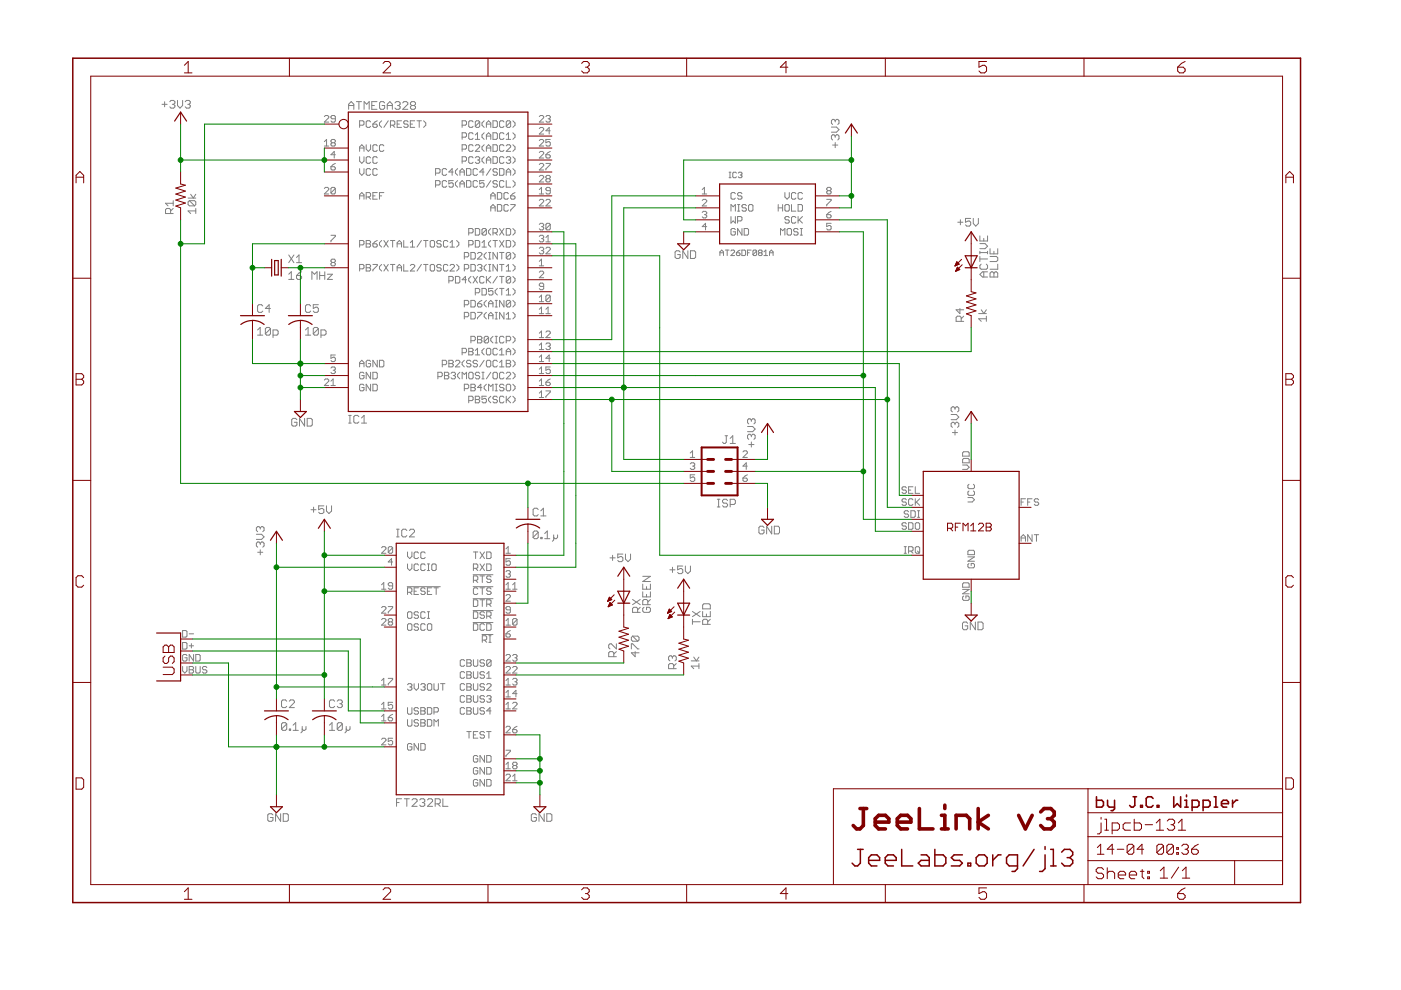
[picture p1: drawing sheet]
<svg xmlns="http://www.w3.org/2000/svg" width="297mm" height="210mm" viewBox="0 0 297 210" stroke-linecap="round" stroke-linejoin="round" font-family="sans-serif">
<g fill="#808080" stroke="#808080" stroke-width=".21">
<path d="M39.9 44.7l.5 .6z"/>
<path d="M39.9 44.7h1.6z"/>
<path d="M41.5 44.2v1.1z"/>
<path d="M40.2 43.6h1.1z"/>
<path d="M39.9 43.4l.3 .2z"/>
<path d="M39.9 42.8v.6z"/>
<path d="M39.9 42.8l.3-.3z"/>
<path d="M40.2 42.5h1.1z"/>
<path d="M41.3 42.5l.2 .3z"/>
<path d="M41.5 42.8v.6z"/>
<path d="M41.5 43.4l-.2 .2z"/>
<path d="M40.2 42.5l1.1 1.1z"/>
<path d="M39.9 42h1.6z"/>
<path d="M41.5 41.2l-.5 .8z"/>
<path d="M40.4 41.2l.6 .8z"/>
<path d="M34.4 22.1h1z"/>
<path d="M34.9 21.6v1z"/>
<path d="M36.3 21.3l-.3 .3z"/>
<path d="M36.3 21.3h.5z"/>
<path d="M36.8 21.3l.3 .3z"/>
<path d="M37.1 21.6v.2z"/>
<path d="M37.1 21.8l-.3 .3z"/>
<path d="M36.5 22.1h.3z"/>
<path d="M36.8 22.1l.3 .3z"/>
<path d="M37.1 22.4v.2z"/>
<path d="M37.1 22.6l-.3 .3z"/>
<path d="M36.3 22.9h.5z"/>
<path d="M36 22.6l.3 .3z"/>
<path d="M37.6 21.3v1.1z"/>
<path d="M37.6 22.4l.6 .5z"/>
<path d="M38.2 22.9l.5-.5z"/>
<path d="M38.7 21.3v1.1z"/>
<path d="M39.3 21.6l.2-.3z"/>
<path d="M39.5 21.3h.6z"/>
<path d="M40.1 21.3l.2 .3z"/>
<path d="M40.3 21.6v.2z"/>
<path d="M40.3 21.8l-.2 .3z"/>
<path d="M39.8 22.1h.3z"/>
<path d="M40.1 22.1l.2 .3z"/>
<path d="M40.3 22.4v.2z"/>
<path d="M40.3 22.6l-.2 .3z"/>
<path d="M39.5 22.9h.6z"/>
<path d="M39.3 22.6l.2 .3z"/>
<path d="M62.7 88.7l.2 .3z"/>
<path d="M62.1 88.7h.6z"/>
<path d="M62.1 88.7l-.3 .3z"/>
<path d="M61.8 89v1.1z"/>
<path d="M61.8 90.1l.3 .2z"/>
<path d="M62.1 90.3h.6z"/>
<path d="M62.7 90.3l.2-.2z"/>
<path d="M62.9 89.5v.6z"/>
<path d="M62.4 89.5h.5z"/>
<path d="M63.5 88.7v1.6z"/>
<path d="M63.5 88.7l1.1 1.6z"/>
<path d="M64.6 88.7v1.6z"/>
<path d="M65.1 88.7v1.6z"/>
<path d="M65.1 90.3h.8z"/>
<path d="M65.9 90.3l.3-.2z"/>
<path d="M66.2 89v1.1z"/>
<path d="M65.9 88.7l.3 .3z"/>
<path d="M65.1 88.7h.8z"/>
<path d="M204.9 131.9l.3 .3z"/>
<path d="M204.3 131.9h.6z"/>
<path d="M204.3 131.9l-.2 .3z"/>
<path d="M204.1 132.2v1z"/>
<path d="M204.1 133.2l.2 .3z"/>
<path d="M204.3 133.5h.6z"/>
<path d="M204.9 133.5l.3-.3z"/>
<path d="M205.2 132.7v.5z"/>
<path d="M204.6 132.7h.6z"/>
<path d="M205.7 131.9v1.6z"/>
<path d="M205.7 131.9l1.1 1.6z"/>
<path d="M206.8 131.9v1.6z"/>
<path d="M207.3 131.9v1.6z"/>
<path d="M207.3 133.5h.9z"/>
<path d="M208.2 133.5l.2-.3z"/>
<path d="M208.4 132.2v1z"/>
<path d="M208.2 131.9l.2 .3z"/>
<path d="M207.3 131.9h.9z"/>
<path d="M113 112.9v1z"/>
<path d="M113.3 112.6l-.3 .3z"/>
<path d="M113.3 112.6h.5z"/>
<path d="M113.8 112.6l.3 .3z"/>
<path d="M114.1 112.9v1z"/>
<path d="M114.1 113.9l-.3 .3z"/>
<path d="M113.3 114.2h.5z"/>
<path d="M113 113.9l.3 .3z"/>
<path d="M113 113.9l1.1-1z"/>
<path d="M114.7 113.9v.3z"/>
<path d="M114.7 113.9h.2z"/>
<path d="M114.9 113.9v.3z"/>
<path d="M114.7 114.2h.2z"/>
<path d="M115.5 113.1l.5-.5z"/>
<path d="M116 112.6v1.6z"/>
<path d="M115.5 114.2h1.1z"/>
<path d="M117.4 113.4v.5z"/>
<path d="M117.4 113.9l.3 .3z"/>
<path d="M117.7 114.2h.2z"/>
<path d="M117.9 114.2l.3-.3z"/>
<path d="M118.2 113.4v.5z"/>
<path d="M117.4 113.9v.6z"/>
<path d="M117.4 114.5l-.3 .3z"/>
<path d="M153.2 93.7l.3 .3z"/>
<path d="M153.5 94h.2z"/>
<path d="M154 93.7l-.3 .3z"/>
<path d="M154 92.4v1.3z"/>
<path d="M153.7 92.4h.6z"/>
<path d="M154.8 92.9l.6-.5z"/>
<path d="M155.4 92.4v1.6z"/>
<path d="M154.8 94h1.1z"/>
<path d="M161.7 111.6l.3 .2z"/>
<path d="M161.2 111.6h.5z"/>
<path d="M161.2 111.6l-.3 .2z"/>
<path d="M160.9 111.8v1.1z"/>
<path d="M160.9 112.9l.3 .3z"/>
<path d="M161.2 113.2h.5z"/>
<path d="M161.7 113.2l.3-.3z"/>
<path d="M162 112.4v.5z"/>
<path d="M161.4 112.4h.6z"/>
<path d="M162.5 111.6v1.6z"/>
<path d="M162.5 111.6l1.1 1.6z"/>
<path d="M163.6 111.6v1.6z"/>
<path d="M164.2 111.6v1.6z"/>
<path d="M164.2 113.2h.8z"/>
<path d="M165 113.2l.3-.3z"/>
<path d="M165.3 111.8v1.1z"/>
<path d="M165 111.6l.3 .2z"/>
<path d="M164.2 111.6h.8z"/>
<path d="M54.6 70l.6-.6z"/>
<path d="M55.2 69.4v1.7z"/>
<path d="M54.6 71.1h1.1z"/>
<path d="M56.3 69.7v1.1z"/>
<path d="M56.3 69.7l.2-.3z"/>
<path d="M56.5 69.4h.6z"/>
<path d="M57.1 69.4l.2 .3z"/>
<path d="M57.3 69.7v1.1z"/>
<path d="M57.3 70.8l-.2 .3z"/>
<path d="M56.5 71.1h.6z"/>
<path d="M56.3 70.8l.2 .3z"/>
<path d="M56.3 70.8l1-1.1z"/>
<path d="M57.9 70v1.6z"/>
<path d="M57.9 70h.8z"/>
<path d="M58.7 70l.3 .2z"/>
<path d="M59 70.2v.6z"/>
<path d="M59 70.8l-.3 .3z"/>
<path d="M57.9 71.1h.8z"/>
<path d="M64.8 70l.5-.6z"/>
<path d="M65.3 69.4v1.7z"/>
<path d="M64.8 71.1h1.1z"/>
<path d="M66.4 69.7v1.1z"/>
<path d="M66.7 69.4l-.3 .3z"/>
<path d="M66.7 69.4h.5z"/>
<path d="M67.2 69.4l.3 .3z"/>
<path d="M67.5 69.7v1.1z"/>
<path d="M67.5 70.8l-.3 .3z"/>
<path d="M66.7 71.1h.5z"/>
<path d="M66.4 70.8l.3 .3z"/>
<path d="M66.4 70.8l1.1-1.1z"/>
<path d="M68.1 70v1.6z"/>
<path d="M68.1 70h.8z"/>
<path d="M68.9 70l.2 .2z"/>
<path d="M69.1 70.2v.6z"/>
<path d="M68.9 71.1l.2-.3z"/>
<path d="M68.1 71.1h.8z"/>
<path d="M61.2 58.1l.6-.5z"/>
<path d="M61.8 57.6v1.6z"/>
<path d="M61.2 59.2h1.1z"/>
<path d="M63.4 57.9l.5-.3z"/>
<path d="M63.4 57.9l-.5 .5z"/>
<path d="M62.9 58.4v.6z"/>
<path d="M62.9 59l.2 .2z"/>
<path d="M63.1 59.2h.6z"/>
<path d="M63.7 59.2l.2-.2z"/>
<path d="M63.9 58.7v.3z"/>
<path d="M63.7 58.4l.2 .3z"/>
<path d="M62.9 58.4h.8z"/>
<path d="M66.1 57.6v1.6z"/>
<path d="M66.1 57.6l.6 .5z"/>
<path d="M66.7 58.1l.5-.5z"/>
<path d="M67.2 57.6v1.6z"/>
<path d="M67.8 57.6v1.6z"/>
<path d="M67.8 58.4h1.1z"/>
<path d="M68.9 57.6v1.6z"/>
<path d="M69.4 58.1h1.1z"/>
<path d="M70.5 58.1l-1.1 1.1z"/>
<path d="M69.4 59.2h1.1z"/>
<path d="M57.6 172.5l.3 .3z"/>
<path d="M57 172.5h.6z"/>
<path d="M56.8 172.8l.2-.3z"/>
<path d="M56.8 172.8v1.1z"/>
<path d="M56.8 173.9l.2 .2z"/>
<path d="M57 174.1h.6z"/>
<path d="M57.6 174.1l.3-.2z"/>
<path d="M57.9 173.3v.6z"/>
<path d="M57.3 173.3h.6z"/>
<path d="M58.4 172.5v1.6z"/>
<path d="M58.4 172.5l1.1 1.6z"/>
<path d="M59.5 172.5v1.6z"/>
<path d="M60 172.5v1.6z"/>
<path d="M60 174.1h.9z"/>
<path d="M60.9 174.1l.2-.2z"/>
<path d="M61.1 172.8v1.1z"/>
<path d="M60.9 172.5l.2 .3z"/>
<path d="M60 172.5h.9z"/>
<path d="M149 132.4h1.6z"/>
<path d="M149 131.6v.8z"/>
<path d="M149 131.6l.2-.3z"/>
<path d="M149.2 131.3h.6z"/>
<path d="M149.8 131.3l.3 .3z"/>
<path d="M150.1 131.6v.8z"/>
<path d="M150.1 131.8l.5-.5z"/>
<path d="M149 129.6v1.1z"/>
<path d="M149 130.7h1.6z"/>
<path d="M150.6 129.6v1.1z"/>
<path d="M149.8 130.2v.5z"/>
<path d="M149 129.1h1.6z"/>
<path d="M150.6 128.3v.8z"/>
<path d="M150.3 128l.3 .3z"/>
<path d="M149.2 128h1.1z"/>
<path d="M149.2 128l-.2 .3z"/>
<path d="M149 128.3v.8z"/>
<path d="M146.6 141.2l.5 .6z"/>
<path d="M146.6 141.2h1.6z"/>
<path d="M148.2 140.7v1.1z"/>
<path d="M146.6 140.1h1.6z"/>
<path d="M148.2 139.3l-.6 .8z"/>
<path d="M147.1 139.3l.5 .8z"/>
<path d="M142 120.8h1.1z"/>
<path d="M142.6 120.3v1.1z"/>
<path d="M143.7 120h1.1z"/>
<path d="M143.7 120v.8z"/>
<path d="M143.7 120.8l.5-.3z"/>
<path d="M144.2 120.5h.3z"/>
<path d="M144.5 120.5l.3 .3z"/>
<path d="M144.8 120.8v.6z"/>
<path d="M144.5 121.6l.3-.2z"/>
<path d="M143.9 121.6h.6z"/>
<path d="M143.7 121.4l.2 .2z"/>
<path d="M145.3 120v1.1z"/>
<path d="M145.3 121.1l.5 .5z"/>
<path d="M145.8 121.6l.6-.5z"/>
<path d="M146.4 120v1.1z"/>
<path d="M65.9 108.1h1.1z"/>
<path d="M66.5 107.5v1.1z"/>
<path d="M67.6 107.3h1.1z"/>
<path d="M67.6 107.3v.8z"/>
<path d="M67.6 108.1l.5-.3z"/>
<path d="M68.1 107.8h.3z"/>
<path d="M68.4 107.8l.3 .3z"/>
<path d="M68.7 108.1v.5z"/>
<path d="M68.7 108.6l-.3 .3z"/>
<path d="M67.8 108.9h.6z"/>
<path d="M67.6 108.6l.2 .3z"/>
<path d="M69.2 107.3v1.1z"/>
<path d="M69.2 108.4l.5 .5z"/>
<path d="M69.7 108.9l.6-.5z"/>
<path d="M70.3 107.3v1.1z"/>
<path d="M73.9 22.1v1.1z"/>
<path d="M73.9 22.1l.6-.6z"/>
<path d="M74.5 21.5l.5 .6z"/>
<path d="M75 22.1v1.1z"/>
<path d="M73.9 22.4h1.1z"/>
<path d="M76.1 21.5v1.7z"/>
<path d="M75.6 21.5h1z"/>
<path d="M77.2 21.5v1.7z"/>
<path d="M77.2 21.5l.5 .6z"/>
<path d="M78.3 21.5l-.6 .6z"/>
<path d="M78.3 21.5v1.7z"/>
<path d="M78.8 21.5h1.1z"/>
<path d="M78.8 21.5v1.7z"/>
<path d="M78.8 23.2h1.1z"/>
<path d="M78.8 22.4h.6z"/>
<path d="M81.3 21.5l.3 .3z"/>
<path d="M80.7 21.5h.6z"/>
<path d="M80.7 21.5l-.2 .3z"/>
<path d="M80.5 21.8v1.1z"/>
<path d="M80.5 22.9l.2 .3z"/>
<path d="M80.7 23.2h.6z"/>
<path d="M81.3 23.2l.3-.3z"/>
<path d="M81.6 22.4v.5z"/>
<path d="M81 22.4h.6z"/>
<path d="M82.1 22.1v1.1z"/>
<path d="M82.1 22.1l.6-.6z"/>
<path d="M82.7 21.5l.5 .6z"/>
<path d="M83.2 22.1v1.1z"/>
<path d="M82.1 22.4h1.1z"/>
<path d="M83.7 21.8l.3-.3z"/>
<path d="M84 21.5h.6z"/>
<path d="M84.6 21.5l.2 .3z"/>
<path d="M84.8 21.8v.3z"/>
<path d="M84.8 22.1l-.2 .3z"/>
<path d="M84.3 22.4h.3z"/>
<path d="M84.6 22.4l.2 .2z"/>
<path d="M84.8 22.6v.3z"/>
<path d="M84.6 23.2l.2-.3z"/>
<path d="M84 23.2h.6z"/>
<path d="M83.7 22.9l.3 .3z"/>
<path d="M85.4 23.2h1.1z"/>
<path d="M85.4 23.2l1.1-1.1z"/>
<path d="M86.5 21.8v.3z"/>
<path d="M86.2 21.5l.3 .3z"/>
<path d="M85.6 21.5h.6z"/>
<path d="M85.6 21.5l-.2 .3z"/>
<path d="M87.3 21.5l-.3 .3z"/>
<path d="M87.3 21.5h.5z"/>
<path d="M87.8 21.5l.3 .3z"/>
<path d="M88.1 21.8v.3z"/>
<path d="M88.1 22.1l-.3 .3z"/>
<path d="M87.8 22.4l.3 .2z"/>
<path d="M88.1 22.6v.3z"/>
<path d="M88.1 22.9l-.3 .3z"/>
<path d="M87.3 23.2h.5z"/>
<path d="M87 22.9l.3 .3z"/>
<path d="M87 22.6v.3z"/>
<path d="M87 22.6l.3-.2z"/>
<path d="M87 22.1l.3 .3z"/>
<path d="M87 21.8v.3z"/>
<path d="M87.3 22.4h.5z"/>
<path d="M55.2 116.6v1z"/>
<path d="M54.6 117.1h1.1z"/>
<path d="M54.4 115.7l.2 .3z"/>
<path d="M54.4 115.2v.5z"/>
<path d="M54.4 115.2l.2-.3z"/>
<path d="M54.6 114.9h.3z"/>
<path d="M54.9 114.9l.3 .3z"/>
<path d="M55.2 115.2v.3z"/>
<path d="M55.2 115.2l.3-.3z"/>
<path d="M55.5 114.9h.2z"/>
<path d="M55.7 114.9l.3 .3z"/>
<path d="M56 115.2v.5z"/>
<path d="M55.7 116l.3-.3z"/>
<path d="M54.4 114.4h1.1z"/>
<path d="M55.5 114.4l.5-.6z"/>
<path d="M55.5 113.3l.5 .5z"/>
<path d="M54.4 113.3h1.1z"/>
<path d="M54.4 112.5l.2 .2z"/>
<path d="M54.4 111.9v.6z"/>
<path d="M54.4 111.9l.2-.2z"/>
<path d="M54.6 111.7h.3z"/>
<path d="M54.9 111.7l.3 .2z"/>
<path d="M55.2 111.9v.3z"/>
<path d="M55.2 111.9l.3-.2z"/>
<path d="M55.5 111.7h.2z"/>
<path d="M55.7 111.7l.3 .2z"/>
<path d="M56 111.9v.6z"/>
<path d="M56 112.5l-.3 .2z"/>
<path d="M84.1 169.4v1.6z"/>
<path d="M84.1 169.4h1.1z"/>
<path d="M84.1 170.2h.5z"/>
<path d="M86.3 169.4v1.6z"/>
<path d="M85.7 169.4h1.1z"/>
<path d="M87.4 171h1z"/>
<path d="M87.4 171l1-1.1z"/>
<path d="M88.4 169.6v.3z"/>
<path d="M88.2 169.4l.2 .2z"/>
<path d="M87.6 169.4h.6z"/>
<path d="M87.4 169.6l.2-.2z"/>
<path d="M89 169.6l.3-.2z"/>
<path d="M89.3 169.4h.5z"/>
<path d="M89.8 169.4l.3 .2z"/>
<path d="M90.1 169.6v.3z"/>
<path d="M90.1 169.9l-.3 .3z"/>
<path d="M89.5 170.2h.3z"/>
<path d="M89.8 170.2l.3 .2z"/>
<path d="M90.1 170.4v.3z"/>
<path d="M90.1 170.7l-.3 .3z"/>
<path d="M89.3 171h.5z"/>
<path d="M89 170.7l.3 .3z"/>
<path d="M90.6 171h1.1z"/>
<path d="M90.6 171l1.1-1.1z"/>
<path d="M91.7 169.6v.3z"/>
<path d="M91.4 169.4l.3 .2z"/>
<path d="M90.9 169.4h.5z"/>
<path d="M90.6 169.6l.3-.2z"/>
<path d="M92.3 169.4v1.6z"/>
<path d="M92.3 169.4h.8z"/>
<path d="M93.1 169.4l.2 .2z"/>
<path d="M93.3 169.6v.6z"/>
<path d="M93.1 170.4l.2-.2z"/>
<path d="M92.3 170.4h.8z"/>
<path d="M92.8 170.4l.5 .6z"/>
<path d="M93.9 169.4v1.6z"/>
<path d="M93.9 171h1.1z"/>
<path d="M202.5 91.2v1z"/>
<path d="M201.9 91.7h1.1z"/>
<path d="M201.7 90.3l.2 .3z"/>
<path d="M201.7 89.8v.5z"/>
<path d="M201.7 89.8l.2-.3z"/>
<path d="M201.9 89.5h.3z"/>
<path d="M202.2 89.5l.3 .3z"/>
<path d="M202.5 89.8v.3z"/>
<path d="M202.5 89.8l.3-.3z"/>
<path d="M202.8 89.5h.2z"/>
<path d="M203 89.5l.3 .3z"/>
<path d="M203.3 89.8v.5z"/>
<path d="M203.3 90.3l-.3 .3z"/>
<path d="M201.7 89h1.1z"/>
<path d="M203.3 88.4l-.5 .6z"/>
<path d="M202.8 87.9l.5 .5z"/>
<path d="M201.7 87.9h1.1z"/>
<path d="M201.7 87.1l.2 .2z"/>
<path d="M201.7 86.5v.6z"/>
<path d="M201.7 86.5l.2-.2z"/>
<path d="M201.9 86.3h.3z"/>
<path d="M202.2 86.3l.3 .2z"/>
<path d="M202.5 86.5v.3z"/>
<path d="M202.5 86.5l.3-.2z"/>
<path d="M202.8 86.3h.2z"/>
<path d="M203 86.3l.3 .2z"/>
<path d="M203.3 86.5v.6z"/>
<path d="M203 87.3l.3-.2z"/>
<path d="M113.5 172.5l.2 .3z"/>
<path d="M112.9 172.5h.6z"/>
<path d="M112.6 172.8l.3-.3z"/>
<path d="M112.6 172.8v1.1z"/>
<path d="M112.6 173.9l.3 .2z"/>
<path d="M112.9 174.1h.6z"/>
<path d="M113.5 174.1l.2-.2z"/>
<path d="M113.7 173.3v.6z"/>
<path d="M113.2 173.3h.5z"/>
<path d="M114.3 172.5v1.6z"/>
<path d="M114.3 172.5l1.1 1.6z"/>
<path d="M115.4 172.5v1.6z"/>
<path d="M115.9 172.5v1.6z"/>
<path d="M115.9 174.1h.8z"/>
<path d="M116.7 174.1l.3-.2z"/>
<path d="M117 172.8v1.1z"/>
<path d="M116.7 172.5l.3 .3z"/>
<path d="M115.9 172.5h.8z"/>
<path d="M152.6 53.4v.8z"/>
<path d="M152.6 53.4l.4-.4z"/>
<path d="M153 53l.4 .4z"/>
<path d="M153.4 53.4v.8z"/>
<path d="M152.6 53.6h.8z"/>
<path d="M154.2 53v1.2z"/>
<path d="M153.8 53h.8z"/>
<path d="M155 54.2h.7z"/>
<path d="M155 54.2l.7-.8z"/>
<path d="M155.7 53.2v.2z"/>
<path d="M155.6 53l.1 .2z"/>
<path d="M155.2 53h.4z"/>
<path d="M155.2 53l-.2 .2z"/>
<path d="M156.5 53.2l.4-.2z"/>
<path d="M156.1 53.6l.4-.4z"/>
<path d="M156.1 53.6v.4z"/>
<path d="M156.1 54l.2 .2z"/>
<path d="M156.3 54.2h.4z"/>
<path d="M156.7 54.2l.2-.2z"/>
<path d="M156.9 53.8v.2z"/>
<path d="M156.7 53.6l.2 .2z"/>
<path d="M156.1 53.6h.6z"/>
<path d="M157.3 53v1.2z"/>
<path d="M157.3 54.2h.6z"/>
<path d="M157.9 54.2l.2-.2z"/>
<path d="M158.1 53.2v.8z"/>
<path d="M157.9 53l.2 .2z"/>
<path d="M157.3 53h.6z"/>
<path d="M158.5 53v1.2z"/>
<path d="M158.5 53h.8z"/>
<path d="M158.5 53.6h.4z"/>
<path d="M159.6 53.2v.8z"/>
<path d="M159.6 53.2l.2-.2z"/>
<path d="M159.8 53h.4z"/>
<path d="M160.2 53l.2 .2z"/>
<path d="M160.4 53.2v.8z"/>
<path d="M160.4 54l-.2 .2z"/>
<path d="M159.8 54.2h.4z"/>
<path d="M159.6 54l.2 .2z"/>
<path d="M159.6 54l.8-.8z"/>
<path d="M160.8 53.2l.2-.2z"/>
<path d="M161 53h.4z"/>
<path d="M161.4 53l.2 .2z"/>
<path d="M161.6 53.2v.2z"/>
<path d="M161.6 53.4l-.2 .2z"/>
<path d="M161.4 53.6l.2 .2z"/>
<path d="M161.6 53.8v.2z"/>
<path d="M161.4 54.2l.2-.2z"/>
<path d="M161 54.2h.4z"/>
<path d="M160.8 54l.2 .2z"/>
<path d="M160.8 53.8v.2z"/>
<path d="M161 53.6l-.2 .2z"/>
<path d="M160.8 53.4l.2 .2z"/>
<path d="M160.8 53.2v.2z"/>
<path d="M161 53.6h.4z"/>
<path d="M162 53.4l.4-.4z"/>
<path d="M162.4 53v1.2z"/>
<path d="M162 54.2h.8z"/>
<path d="M163.2 53.4v.8z"/>
<path d="M163.2 53.4l.3-.4z"/>
<path d="M163.5 53l.4 .4z"/>
<path d="M163.9 53.4v.8z"/>
<path d="M163.2 53.6h.7z"/>
<path d="M177.1 30.2v1.1z"/>
<path d="M176.5 30.8h1.1z"/>
<path d="M176.3 29.4l.2 .3z"/>
<path d="M176.3 28.9v.5z"/>
<path d="M176.5 28.6l-.2 .3z"/>
<path d="M176.5 28.6h.3z"/>
<path d="M176.8 28.6l.3 .3z"/>
<path d="M177.1 28.9v.2z"/>
<path d="M177.1 28.9l.3-.3z"/>
<path d="M177.4 28.6h.2z"/>
<path d="M177.6 28.6l.3 .3z"/>
<path d="M177.9 28.9v.5z"/>
<path d="M177.9 29.4l-.3 .3z"/>
<path d="M176.3 28h1.1z"/>
<path d="M177.9 27.5l-.5 .5z"/>
<path d="M177.4 26.9l.5 .6z"/>
<path d="M176.3 26.9h1.1z"/>
<path d="M176.3 26.1l.2 .3z"/>
<path d="M176.3 25.6v.5z"/>
<path d="M176.5 25.3l-.2 .3z"/>
<path d="M176.5 25.3h.3z"/>
<path d="M176.8 25.3l.3 .3z"/>
<path d="M177.1 25.6v.2z"/>
<path d="M177.1 25.6l.3-.3z"/>
<path d="M177.4 25.3h.2z"/>
<path d="M177.6 25.3l.3 .3z"/>
<path d="M177.9 25.6v.5z"/>
<path d="M177.9 26.1l-.3 .3z"/>
<path d="M143.9 53.2l.3 .2z"/>
<path d="M143.4 53.2h.5z"/>
<path d="M143.4 53.2l-.3 .2z"/>
<path d="M143.1 53.4v1.1z"/>
<path d="M143.1 54.5l.3 .3z"/>
<path d="M143.4 54.8h.5z"/>
<path d="M143.9 54.8l.3-.3z"/>
<path d="M144.2 54v.5z"/>
<path d="M143.7 54h.5z"/>
<path d="M144.8 53.2v1.6z"/>
<path d="M144.8 53.2l1 1.6z"/>
<path d="M145.8 53.2v1.6z"/>
<path d="M146.4 53.2v1.6z"/>
<path d="M146.4 54.8h.8z"/>
<path d="M147.2 54.8l.3-.3z"/>
<path d="M147.5 53.4v1.1z"/>
<path d="M147.2 53.2l.3 .2z"/>
<path d="M146.4 53.2h.8z"/>
<path d="M136.3 129l.2-.2z"/>
<path d="M136.3 129v.6z"/>
<path d="M136.3 129.6l.2 .2z"/>
<path d="M136.5 129.8h1.1z"/>
<path d="M137.6 129.8l.3-.2z"/>
<path d="M137.9 129v.6z"/>
<path d="M137.6 128.8l.3 .2z"/>
<path d="M137.1 128.8h.5z"/>
<path d="M137.1 128.8v.5z"/>
<path d="M136.3 128.2h1.6z"/>
<path d="M136.3 127.4v.8z"/>
<path d="M136.3 127.4l.2-.3z"/>
<path d="M136.5 127.1h.6z"/>
<path d="M137.1 127.1l.3 .3z"/>
<path d="M137.4 127.4v.8z"/>
<path d="M137.4 127.7l.5-.6z"/>
<path d="M136.3 125.5v1.1z"/>
<path d="M136.3 126.6h1.6z"/>
<path d="M137.9 125.5v1.1z"/>
<path d="M137.1 126v.6z"/>
<path d="M136.3 123.8v1.1z"/>
<path d="M136.3 124.9h1.6z"/>
<path d="M137.9 123.8v1.1z"/>
<path d="M137.1 124.4v.5z"/>
<path d="M136.3 123.3h1.6z"/>
<path d="M136.3 123.3l1.6-1.1z"/>
<path d="M136.3 122.2h1.6z"/>
<path d="M133.9 138.4h1.6z"/>
<path d="M133.9 138.4l.8 .8z"/>
<path d="M134.7 138.2v1z"/>
<path d="M133.9 136.5v1.1z"/>
<path d="M133.9 136.5h.2z"/>
<path d="M134.1 136.5l1.1 1.1z"/>
<path d="M135.2 137.6h.3z"/>
<path d="M134.1 136h1.1z"/>
<path d="M133.9 135.7l.2 .3z"/>
<path d="M133.9 135.1v.6z"/>
<path d="M133.9 135.1l.2-.2z"/>
<path d="M134.1 134.9h1.1z"/>
<path d="M135.2 134.9l.3 .2z"/>
<path d="M135.5 135.1v.6z"/>
<path d="M135.5 135.7l-.3 .3z"/>
<path d="M134.1 134.9l1.1 1.1z"/>
<path d="M129.3 118.3h1.1z"/>
<path d="M129.9 117.7v1.1z"/>
<path d="M131 117.5h1.1z"/>
<path d="M131 117.5v.8z"/>
<path d="M131 118.3l.5-.3z"/>
<path d="M131.5 118h.3z"/>
<path d="M131.8 118l.3 .3z"/>
<path d="M132.1 118.3v.5z"/>
<path d="M131.8 119.1l.3-.3z"/>
<path d="M131.2 119.1h.6z"/>
<path d="M131 118.8l.2 .3z"/>
<path d="M132.6 117.5v1.1z"/>
<path d="M132.6 118.6l.6 .5z"/>
<path d="M133.7 118.6l-.5 .5z"/>
<path d="M133.7 117.5v1.1z"/>
<path d="M59.7 153.5v1.1z"/>
<path d="M59.7 153.5l.3-.3z"/>
<path d="M60 153.2h.5z"/>
<path d="M60.5 153.2l.3 .3z"/>
<path d="M60.8 153.5v1.1z"/>
<path d="M60.8 154.6l-.3 .3z"/>
<path d="M60 154.9h.5z"/>
<path d="M59.7 154.6l.3 .3z"/>
<path d="M59.7 154.6l1.1-1.1z"/>
<path d="M61.3 154.6v.3z"/>
<path d="M61.3 154.6h.3z"/>
<path d="M61.6 154.6v.3z"/>
<path d="M61.3 154.9h.3z"/>
<path d="M62.1 153.8l.6-.6z"/>
<path d="M62.7 153.2v1.7z"/>
<path d="M62.1 154.9h1.1z"/>
<path d="M64.1 154v.6z"/>
<path d="M64.1 154.6l.2 .3z"/>
<path d="M64.3 154.9h.3z"/>
<path d="M64.6 154.9l.3-.3z"/>
<path d="M64.9 154v.6z"/>
<path d="M64.1 154.6v.5z"/>
<path d="M64.1 155.1l-.3 .3z"/>
<path d="M69.8 153.8l.6-.6z"/>
<path d="M70.4 153.2v1.7z"/>
<path d="M69.8 154.9h1.2z"/>
<path d="M71.5 153.5v1.1z"/>
<path d="M71.8 153.2l-.3 .3z"/>
<path d="M71.8 153.2h.5z"/>
<path d="M72.3 153.2l.3 .3z"/>
<path d="M72.6 153.5v1.1z"/>
<path d="M72.6 154.6l-.3 .3z"/>
<path d="M71.8 154.9h.5z"/>
<path d="M71.5 154.6l.3 .3z"/>
<path d="M71.5 154.6l1.1-1.1z"/>
<path d="M73.4 154v.6z"/>
<path d="M73.4 154.6l.3 .3z"/>
<path d="M73.7 154.9h.2z"/>
<path d="M73.9 154.9l.3-.3z"/>
<path d="M74.2 154v.6z"/>
<path d="M73.4 154.6v.5z"/>
<path d="M73.4 155.1l-.3 .3z"/>
<path d="M207.5 67.6l.5 .5z"/>
<path d="M207.5 67.6h1.6z"/>
<path d="M209.1 67v1.1z"/>
<path d="M207.5 66.5h1.6z"/>
<path d="M209.1 65.7l-.5 .8z"/>
<path d="M208 65.7l.6 .8z"/>
<path d="M209.9 58.7h1.6z"/>
<path d="M209.9 57.9v.8z"/>
<path d="M209.9 57.9l.3-.3z"/>
<path d="M210.2 57.6h.3z"/>
<path d="M210.5 57.6l.2 .3z"/>
<path d="M210.7 57.9l.3-.3z"/>
<path d="M211 57.6h.3z"/>
<path d="M211.3 57.6l.2 .3z"/>
<path d="M211.5 57.9v.8z"/>
<path d="M210.7 57.9v.8z"/>
<path d="M209.9 57.1h1.6z"/>
<path d="M211.5 56v1.1z"/>
<path d="M209.9 55.5h1.4z"/>
<path d="M211.3 55.5l.2-.3z"/>
<path d="M211.5 54.7v.5z"/>
<path d="M211.3 54.4l.2 .3z"/>
<path d="M209.9 54.4h1.4z"/>
<path d="M209.9 52.7v1.1z"/>
<path d="M209.9 53.8h1.6z"/>
<path d="M211.5 52.7v1.1z"/>
<path d="M210.7 53.3v.5z"/>
<path d="M203.1 47.1h1.1z"/>
<path d="M203.6 46.6v1.1z"/>
<path d="M204.7 46.3h1.1z"/>
<path d="M204.7 46.3v.8z"/>
<path d="M204.7 47.1l.6-.2z"/>
<path d="M205.3 46.9h.2z"/>
<path d="M205.5 46.9l.3 .2z"/>
<path d="M205.8 47.1v.6z"/>
<path d="M205.8 47.7l-.3 .2z"/>
<path d="M205 47.9h.5z"/>
<path d="M204.7 47.7l.3 .2z"/>
<path d="M206.4 46.3v1.1z"/>
<path d="M206.4 47.4l.5 .5z"/>
<path d="M207.4 47.4l-.5 .5z"/>
<path d="M207.4 46.3v1.1z"/>
<path d="M159.3 93.7v1.1z"/>
<path d="M158.7 94.3h1.2z"/>
<path d="M158.5 92.9l.2 .3z"/>
<path d="M158.5 92.4v.5z"/>
<path d="M158.7 92.1l-.2 .3z"/>
<path d="M158.7 92.1h.3z"/>
<path d="M159 92.1l.3 .3z"/>
<path d="M159.3 92.4v.2z"/>
<path d="M159.3 92.4l.3-.3z"/>
<path d="M159.6 92.1h.3z"/>
<path d="M159.9 92.1l.2 .3z"/>
<path d="M160.1 92.4v.5z"/>
<path d="M160.1 92.9l-.2 .3z"/>
<path d="M158.5 91.5h1.1z"/>
<path d="M160.1 91l-.5 .5z"/>
<path d="M159.6 90.4l.5 .6z"/>
<path d="M158.5 90.4h1.1z"/>
<path d="M158.5 89.6l.2 .3z"/>
<path d="M158.5 89.1v.5z"/>
<path d="M158.7 88.8l-.2 .3z"/>
<path d="M158.7 88.8h.3z"/>
<path d="M159 88.8l.3 .3z"/>
<path d="M159.3 89.1v.2z"/>
<path d="M159.3 89.1l.3-.3z"/>
<path d="M159.6 88.8h.3z"/>
<path d="M159.9 88.8l.2 .3z"/>
<path d="M160.1 89.1v.5z"/>
<path d="M160.1 89.6l-.2 .3z"/>
<path d="M35.1 45.3h1.6z"/>
<path d="M35.1 44.4v.9z"/>
<path d="M35.1 44.4l.2-.2z"/>
<path d="M35.3 44.2h.6z"/>
<path d="M35.9 44.2l.3 .2z"/>
<path d="M36.2 44.4v.9z"/>
<path d="M36.2 44.7l.5-.5z"/>
<path d="M35.1 43.1l.5 .5z"/>
<path d="M35.1 43.1h1.6z"/>
<path d="M36.7 42.5v1.1z"/>
<path d="M191.9 103.2l.3 .2z"/>
<path d="M191.5 103.2h.4z"/>
<path d="M191.5 103.2l-.3 .2z"/>
<path d="M191.2 103.4v.3z"/>
<path d="M191.2 103.7l.3 .2z"/>
<path d="M191.5 103.9h.4z"/>
<path d="M191.9 103.9l.3 .2z"/>
<path d="M192.2 104.1v.3z"/>
<path d="M192.2 104.4l-.3 .2z"/>
<path d="M191.5 104.6h.4z"/>
<path d="M191.2 104.4l.3 .2z"/>
<path d="M192.6 103.2h1z"/>
<path d="M192.6 103.2v1.4z"/>
<path d="M192.6 104.6h1z"/>
<path d="M192.6 103.9h.5z"/>
<path d="M194.1 103.2v1.4z"/>
<path d="M194.1 104.6h.9z"/>
<path d="M191.9 105.7l.3 .3z"/>
<path d="M191.5 105.7h.4z"/>
<path d="M191.5 105.7l-.3 .3z"/>
<path d="M191.2 106v.2z"/>
<path d="M191.2 106.2l.3 .2z"/>
<path d="M191.5 106.4h.4z"/>
<path d="M191.9 106.4l.3 .3z"/>
<path d="M192.2 106.7v.2z"/>
<path d="M192.2 106.9l-.3 .2z"/>
<path d="M191.5 107.1h.4z"/>
<path d="M191.2 106.9l.3 .2z"/>
<path d="M193.3 105.7l.3 .3z"/>
<path d="M192.9 105.7h.4z"/>
<path d="M192.9 105.7l-.3 .3z"/>
<path d="M192.6 106v.9z"/>
<path d="M192.6 106.9l.3 .2z"/>
<path d="M192.9 107.1h.4z"/>
<path d="M193.3 107.1l.3-.2z"/>
<path d="M194.1 105.7v1.4z"/>
<path d="M194.1 106.7l.9-1z"/>
<path d="M194.3 106.4l.7 .7z"/>
<path d="M192.4 108.3l.2 .2z"/>
<path d="M191.9 108.3h.5z"/>
<path d="M191.7 108.5l.2-.2z"/>
<path d="M191.7 108.5v.3z"/>
<path d="M191.7 108.8l.2 .2z"/>
<path d="M191.9 109h.5z"/>
<path d="M192.4 109l.2 .2z"/>
<path d="M192.6 109.2v.3z"/>
<path d="M192.6 109.5l-.2 .2z"/>
<path d="M191.9 109.7h.5z"/>
<path d="M191.7 109.5l.2 .2z"/>
<path d="M193.1 108.3v1.4z"/>
<path d="M193.1 109.7h.7z"/>
<path d="M193.8 109.7l.3-.2z"/>
<path d="M194.1 108.5v1z"/>
<path d="M193.8 108.3l.3 .2z"/>
<path d="M193.1 108.3h.7z"/>
<path d="M194.5 109.7h.5z"/>
<path d="M194.8 108.3v1.4z"/>
<path d="M194.5 108.3h.5z"/>
<path d="M191.9 110.8l.3 .3z"/>
<path d="M191.5 110.8h.4z"/>
<path d="M191.5 110.8l-.3 .3z"/>
<path d="M191.2 111.1v.2z"/>
<path d="M191.2 111.3l.3 .2z"/>
<path d="M191.5 111.5h.4z"/>
<path d="M191.9 111.5l.3 .3z"/>
<path d="M192.2 111.8v.2z"/>
<path d="M192.2 112l-.3 .2z"/>
<path d="M191.5 112.2h.4z"/>
<path d="M191.2 112l.3 .2z"/>
<path d="M192.6 110.8v1.4z"/>
<path d="M192.6 112.2h.7z"/>
<path d="M193.3 112.2l.3-.2z"/>
<path d="M193.6 111.1v.9z"/>
<path d="M193.3 110.8l.3 .3z"/>
<path d="M192.6 110.8h.7z"/>
<path d="M194.3 110.8h.5z"/>
<path d="M194.3 110.8l-.2 .3z"/>
<path d="M194.1 111.1v.9z"/>
<path d="M194.1 112l.2 .2z"/>
<path d="M194.3 112.2h.5z"/>
<path d="M194.8 112.2l.2-.2z"/>
<path d="M195 111.1v.9z"/>
<path d="M194.8 110.8l.2 .3z"/>
<path d="M216.5 113.8v1z"/>
<path d="M216.5 113.8l.5-.4z"/>
<path d="M217 113.4l.4 .4z"/>
<path d="M217.4 113.8v1z"/>
<path d="M216.5 114.1h.9z"/>
<path d="M217.9 113.4v1.4z"/>
<path d="M217.9 113.4l.9 1.4z"/>
<path d="M218.8 113.4v1.4z"/>
<path d="M219.8 113.4v1.4z"/>
<path d="M219.3 113.4h.9z"/>
<path d="M205.2 106.4h.9z"/>
<path d="M206.1 106.4l.5-.4z"/>
<path d="M206.1 105.5l.5 .5z"/>
<path d="M205.2 105.5h.9z"/>
<path d="M205.2 104.3l.2-.2z"/>
<path d="M205.2 104.3v.5z"/>
<path d="M205.2 104.8l.2 .2z"/>
<path d="M205.4 105h1z"/>
<path d="M206.6 104.8l-.2 .2z"/>
<path d="M206.6 104.3v.5z"/>
<path d="M206.4 104.1l.2 .2z"/>
<path d="M205.4 102.7l-.2 .2z"/>
<path d="M205.2 102.9v.5z"/>
<path d="M205.2 103.4l.2 .2z"/>
<path d="M205.4 103.6h1z"/>
<path d="M206.4 103.6l.2-.2z"/>
<path d="M206.6 102.9v.5z"/>
<path d="M206.4 102.7l.2 .2z"/>
<path d="M204.1 99.5h.9z"/>
<path d="M205 99.5l.5-.4z"/>
<path d="M205 98.6l.5 .5z"/>
<path d="M204.1 98.6h.9z"/>
<path d="M204.1 98.1h1.4z"/>
<path d="M205.5 97.4v.7z"/>
<path d="M205.3 97.2l.2 .2z"/>
<path d="M204.3 97.2h1z"/>
<path d="M204.3 97.2l-.2 .2z"/>
<path d="M204.1 97.4v.7z"/>
<path d="M204.1 96.7h1.4z"/>
<path d="M205.5 96v.7z"/>
<path d="M205.3 95.8l.2 .2z"/>
<path d="M204.3 95.8h1z"/>
<path d="M204.3 95.8l-.2 .2z"/>
<path d="M204.1 96v.7z"/>
<path d="M205.4 119.5l-.2 .2z"/>
<path d="M205.2 119.7v.5z"/>
<path d="M205.2 120.2l.2 .2z"/>
<path d="M205.4 120.4h1z"/>
<path d="M206.4 120.4l.2-.2z"/>
<path d="M206.6 119.7v.5z"/>
<path d="M206.4 119.5l.2 .2z"/>
<path d="M205.9 119.5h.5z"/>
<path d="M205.9 119.5v.4z"/>
<path d="M205.2 119h1.4z"/>
<path d="M205.2 119l1.4-.9z"/>
<path d="M205.2 118.1h1.4z"/>
<path d="M205.2 117.6h1.4z"/>
<path d="M206.6 116.9v.7z"/>
<path d="M206.4 116.7l.2 .2z"/>
<path d="M205.4 116.7h1z"/>
<path d="M205.4 116.7l-.2 .2z"/>
<path d="M205.2 116.9v.7z"/>
<path d="M204.3 126.4l-.2 .2z"/>
<path d="M204.1 126.6v.5z"/>
<path d="M204.1 127.1l.2 .2z"/>
<path d="M204.3 127.3h1z"/>
<path d="M205.3 127.3l.2-.2z"/>
<path d="M205.5 126.6v.5z"/>
<path d="M205.3 126.4l.2 .2z"/>
<path d="M204.8 126.4h.5z"/>
<path d="M204.8 126.4v.4z"/>
<path d="M204.1 125.9h1.4z"/>
<path d="M204.1 125.9l1.4-.9z"/>
<path d="M204.1 125h1.4z"/>
<path d="M204.1 124.5h1.4z"/>
<path d="M205.5 123.8v.7z"/>
<path d="M205.3 123.6l.2 .2z"/>
<path d="M204.3 123.6h1z"/>
<path d="M204.1 123.8l.2-.2z"/>
<path d="M204.1 123.8v.7z"/>
<path d="M191.7 117.3h.5z"/>
<path d="M191.9 115.9v1.4z"/>
<path d="M191.7 115.9h.5z"/>
<path d="M192.6 115.9v1.4z"/>
<path d="M192.6 115.9h.7z"/>
<path d="M193.3 115.9l.3 .2z"/>
<path d="M193.6 116.1v.5z"/>
<path d="M193.3 116.8l.3-.2z"/>
<path d="M192.6 116.8h.7z"/>
<path d="M193.1 116.8l.5 .5z"/>
<path d="M194.1 116.1v1z"/>
<path d="M194.1 116.1l.2-.2z"/>
<path d="M194.3 115.9h.5z"/>
<path d="M194.8 115.9l.2 .2z"/>
<path d="M195 116.1v1z"/>
<path d="M195 117.1l-.2 .2z"/>
<path d="M194.3 117.3h.5z"/>
<path d="M194.1 117.1l.2 .2z"/>
<path d="M194.5 116.8l.5 .5z"/>
<path d="M216.5 105.7v1.4z"/>
<path d="M216.5 105.7h.9z"/>
<path d="M216.5 106.4h.5z"/>
<path d="M217.9 105.7v1.4z"/>
<path d="M217.9 105.7h.9z"/>
<path d="M217.9 106.4h.5z"/>
<path d="M220 105.7l.2 .3z"/>
<path d="M219.5 105.7h.5z"/>
<path d="M219.5 105.7l-.2 .3z"/>
<path d="M219.3 106v.2z"/>
<path d="M219.3 106.2l.2 .2z"/>
<path d="M219.5 106.4h.5z"/>
<path d="M220 106.4l.2 .3z"/>
<path d="M220.2 106.7v.2z"/>
<path d="M220.2 106.9l-.2 .2z"/>
<path d="M219.5 107.1h.5z"/>
<path d="M219.3 106.9l.2 .2z"/>
<path d="M113.8 107.8l.3 .2z"/>
<path d="M113.3 107.8h.5z"/>
<path d="M113.3 107.8l-.3 .2z"/>
<path d="M113 108v1.1z"/>
<path d="M113 109.1l.3 .3z"/>
<path d="M113.3 109.4h.5z"/>
<path d="M113.8 109.4l.3-.3z"/>
<path d="M114.7 108.3l.5-.5z"/>
<path d="M115.2 107.8v1.6z"/>
<path d="M114.7 109.4h1.1z"/>
<path d="M146.3 96.1l.5-.5z"/>
<path d="M146.8 95.6v1.4z"/>
<path d="M146.3 97h1z"/>
<path d="M146.6 98.1l-.3 .3z"/>
<path d="M146.6 98.1h.5z"/>
<path d="M147.1 98.1l.2 .3z"/>
<path d="M147.3 98.4v.2z"/>
<path d="M147.1 98.8l.2-.2z"/>
<path d="M146.8 98.8h.3z"/>
<path d="M147.1 98.8l.2 .3z"/>
<path d="M147.3 99.1v.2z"/>
<path d="M147.1 99.5l.2-.2z"/>
<path d="M146.6 99.5h.5z"/>
<path d="M146.3 99.3l.3 .2z"/>
<path d="M146.3 100.7h1z"/>
<path d="M146.3 100.7v.7z"/>
<path d="M146.3 101.4l.5-.3z"/>
<path d="M146.8 101.1h.3z"/>
<path d="M147.1 101.1l.2 .3z"/>
<path d="M147.3 101.4v.4z"/>
<path d="M147.1 102.1l.2-.3z"/>
<path d="M146.6 102.1h.5z"/>
<path d="M146.3 101.8l.3 .3z"/>
<path d="M152.1 107.5h.5z"/>
<path d="M152.4 105.9v1.6z"/>
<path d="M152.1 105.9h.5z"/>
<path d="M154 105.9l.3 .2z"/>
<path d="M153.5 105.9h.5z"/>
<path d="M153.5 105.9l-.3 .2z"/>
<path d="M153.2 106.1v.3z"/>
<path d="M153.2 106.4l.3 .3z"/>
<path d="M153.5 106.7h.5z"/>
<path d="M154 106.7l.3 .3z"/>
<path d="M154.3 107v.2z"/>
<path d="M154.3 107.2l-.3 .3z"/>
<path d="M153.5 107.5h.5z"/>
<path d="M153.2 107.2l.3 .3z"/>
<path d="M154.8 105.9v1.6z"/>
<path d="M154.8 105.9h.8z"/>
<path d="M155.6 105.9l.3 .2z"/>
<path d="M155.9 106.1v.6z"/>
<path d="M155.9 106.7l-.3 .3z"/>
<path d="M154.8 107h.8z"/>
<path d="M157.5 97h1z"/>
<path d="M157.5 97l1-.9z"/>
<path d="M158.5 95.8v.3z"/>
<path d="M158.2 95.6l.3 .2z"/>
<path d="M157.8 95.6h.4z"/>
<path d="M157.8 95.6l-.3 .2z"/>
<path d="M158.2 98.1v1.4z"/>
<path d="M158.2 98.1l-.7 .7z"/>
<path d="M157.5 98.8h1z"/>
<path d="M158 100.9l.5-.2z"/>
<path d="M158 100.9l-.5 .5z"/>
<path d="M157.5 101.4v.4z"/>
<path d="M157.5 101.8l.3 .3z"/>
<path d="M157.8 102.1h.4z"/>
<path d="M158.2 102.1l.3-.3z"/>
<path d="M158.5 101.6v.2z"/>
<path d="M158.2 101.4l.3 .2z"/>
<path d="M157.5 101.4h.7z"/>
<path d="M55.4 64.6l.3 .3z"/>
<path d="M54.9 64.6h.5z"/>
<path d="M54.6 64.9l.3-.3z"/>
<path d="M54.6 64.9v1.1z"/>
<path d="M54.6 66l.3 .2z"/>
<path d="M54.9 66.2h.5z"/>
<path d="M55.4 66.2l.3-.2z"/>
<path d="M57.1 64.6v1.6z"/>
<path d="M56.3 65.4l.8-.8z"/>
<path d="M56.3 65.4h1z"/>
<path d="M65.6 64.6l.3 .3z"/>
<path d="M65 64.6h.6z"/>
<path d="M65 64.6l-.2 .3z"/>
<path d="M64.8 64.9v1.1z"/>
<path d="M64.8 66l.2 .2z"/>
<path d="M65 66.2h.6z"/>
<path d="M65.6 66.2l.3-.2z"/>
<path d="M66.4 64.6h1.1z"/>
<path d="M66.4 64.6v.8z"/>
<path d="M66.4 65.4l.6-.3z"/>
<path d="M67 65.1h.2z"/>
<path d="M67.2 65.1l.3 .3z"/>
<path d="M67.5 65.4v.6z"/>
<path d="M67.5 66l-.3 .2z"/>
<path d="M66.7 66.2h.5z"/>
<path d="M66.4 66l.3 .2z"/>
<path d="M61.2 54.1l1.1 1.6z"/>
<path d="M62.3 54.1l-1.1 1.6z"/>
<path d="M62.9 54.6l.5-.5z"/>
<path d="M63.4 54.1v1.6z"/>
<path d="M62.9 55.7h1z"/>
<path d="M38.7 133.7v1.4z"/>
<path d="M38.7 135.1h.7z"/>
<path d="M39.4 135.1l.2-.2z"/>
<path d="M39.6 133.9v1z"/>
<path d="M39.4 133.7l.2 .2z"/>
<path d="M38.7 133.7h.7z"/>
<path d="M40.1 134.4h.9z"/>
<path d="M38.7 136.2v1.4z"/>
<path d="M38.7 137.6h.7z"/>
<path d="M39.4 137.6l.2-.2z"/>
<path d="M39.6 136.5v.9z"/>
<path d="M39.4 136.2l.2 .3z"/>
<path d="M38.7 136.2h.7z"/>
<path d="M40.1 136.9h.9z"/>
<path d="M40.6 136.5v.9z"/>
<path d="M39.4 138.8l.2 .2z"/>
<path d="M38.9 138.8h.5z"/>
<path d="M38.9 138.8l-.2 .2z"/>
<path d="M38.7 139v.9z"/>
<path d="M38.7 139.9l.2 .3z"/>
<path d="M38.9 140.2h.5z"/>
<path d="M39.4 140.2l.2-.3z"/>
<path d="M39.6 139.5v.4z"/>
<path d="M39.2 139.5h.4z"/>
<path d="M40.1 138.8v1.4z"/>
<path d="M40.1 138.8l.9 1.4z"/>
<path d="M41 138.8v1.4z"/>
<path d="M41.5 138.8v1.4z"/>
<path d="M41.5 140.2h.7z"/>
<path d="M42.4 139.9l-.2 .3z"/>
<path d="M42.4 139v.9z"/>
<path d="M42.2 138.8l.2 .2z"/>
<path d="M41.5 138.8h.7z"/>
<path d="M38.7 141.3v.9z"/>
<path d="M38.7 142.2l.5 .5z"/>
<path d="M39.2 142.7l.4-.5z"/>
<path d="M39.6 141.3v.9z"/>
<path d="M40.1 141.3v1.4z"/>
<path d="M40.1 141.3h.7z"/>
<path d="M40.8 141.3l.2 .2z"/>
<path d="M41 141.5v.3z"/>
<path d="M40.8 142l.2-.2z"/>
<path d="M40.8 142l.2 .2z"/>
<path d="M41 142.2v.3z"/>
<path d="M41 142.5l-.2 .2z"/>
<path d="M40.1 142.7h.7z"/>
<path d="M40.1 142h.7z"/>
<path d="M41.5 141.3v1.2z"/>
<path d="M41.5 142.5l.2 .2z"/>
<path d="M41.7 142.7h.5z"/>
<path d="M42.4 142.5l-.2 .2z"/>
<path d="M42.4 141.3v1.2z"/>
<path d="M43.6 141.3l.3 .2z"/>
<path d="M43.2 141.3h.4z"/>
<path d="M42.9 141.5l.3-.2z"/>
<path d="M42.9 141.5v.3z"/>
<path d="M42.9 141.8l.3 .2z"/>
<path d="M43.2 142h.4z"/>
<path d="M43.6 142l.3 .2z"/>
<path d="M43.9 142.2v.3z"/>
<path d="M43.9 142.5l-.3 .2z"/>
<path d="M43.2 142.7h.4z"/>
<path d="M42.9 142.5l.3 .2z"/>
<path d="M146.8 131.8h1.6z"/>
<path d="M146.8 131.3v1.1z"/>
<path d="M146.8 130.7l1.6-1.1z"/>
<path d="M146.8 129.6l1.6 1.1z"/>
<path d="M141.8 141.8h1.6z"/>
<path d="M141.8 140.9v.9z"/>
<path d="M141.8 140.9l.2-.2z"/>
<path d="M142 140.7h.6z"/>
<path d="M142.6 140.7l.2 .2z"/>
<path d="M142.8 140.9v.9z"/>
<path d="M142.8 141.2l.6-.5z"/>
<path d="M141.8 139.9l.2 .2z"/>
<path d="M141.8 139.3v.6z"/>
<path d="M141.8 139.3l.2-.3z"/>
<path d="M142 139h.3z"/>
<path d="M142.3 139l.3 .3z"/>
<path d="M142.6 139.3v.3z"/>
<path d="M142.6 139.3l.2-.3z"/>
<path d="M142.8 139h.3z"/>
<path d="M143.1 139l.3 .3z"/>
<path d="M143.4 139.3v.6z"/>
<path d="M143.1 140.1l.3-.2z"/>
<path d="M99.4 84v1.4z"/>
<path d="M99.4 84h.7z"/>
<path d="M100.1 84l.2 .2z"/>
<path d="M100.3 84.2v.5z"/>
<path d="M100.3 84.7l-.2 .2z"/>
<path d="M99.4 84.9h.7z"/>
<path d="M100.8 84v1.4z"/>
<path d="M100.8 84h.7z"/>
<path d="M101.5 84l.2 .2z"/>
<path d="M101.7 84.2v.3z"/>
<path d="M101.7 84.5l-.2 .2z"/>
<path d="M101.5 84.7l.2 .2z"/>
<path d="M101.7 84.9v.3z"/>
<path d="M101.7 85.2l-.2 .2z"/>
<path d="M100.8 85.4h.7z"/>
<path d="M100.8 84.7h.7z"/>
<path d="M102.2 84h.9z"/>
<path d="M102.2 84v.7z"/>
<path d="M102.2 84.7l.5-.2z"/>
<path d="M102.7 84.5h.2z"/>
<path d="M102.9 84.5l.2 .2z"/>
<path d="M103.1 84.7v.5z"/>
<path d="M103.1 85.2l-.2 .2z"/>
<path d="M102.4 85.4h.5z"/>
<path d="M102.2 85.2l.2 .2z"/>
<path d="M103.6 84.9l.5 .5z"/>
<path d="M103.6 84.5v.4z"/>
<path d="M103.6 84.5l.5-.5z"/>
<path d="M105.2 84l.3 .2z"/>
<path d="M104.8 84h.4z"/>
<path d="M104.8 84l-.3 .2z"/>
<path d="M104.5 84.2v.3z"/>
<path d="M104.5 84.5l.3 .2z"/>
<path d="M104.8 84.7h.4z"/>
<path d="M105.2 84.7l.3 .2z"/>
<path d="M105.5 84.9v.3z"/>
<path d="M105.5 85.2l-.3 .2z"/>
<path d="M104.8 85.4h.4z"/>
<path d="M104.5 85.2l.3 .2z"/>
<path d="M106.6 84l.2 .2z"/>
<path d="M106.2 84h.4z"/>
<path d="M106.2 84l-.3 .2z"/>
<path d="M105.9 84.2v1z"/>
<path d="M105.9 85.2l.3 .2z"/>
<path d="M106.2 85.4h.4z"/>
<path d="M106.6 85.4l.2-.2z"/>
<path d="M107.3 84v1.4z"/>
<path d="M107.3 84.9l1-.9z"/>
<path d="M107.6 84.7l.7 .7z"/>
<path d="M109.2 84.9l-.5 .5z"/>
<path d="M109.2 84.5v.4z"/>
<path d="M108.7 84l.5 .5z"/>
<path d="M114.3 83.4l.5-.5z"/>
<path d="M114.8 82.9v1.4z"/>
<path d="M114.3 84.3h1z"/>
<path d="M115.7 82.9h1z"/>
<path d="M116.7 82.9v.2z"/>
<path d="M116.7 83.1l-1 1z"/>
<path d="M115.7 84.1v.2z"/>
<path d="M76.2 56.1v1.4z"/>
<path d="M76.2 56.1h.7z"/>
<path d="M76.9 56.1l.3 .2z"/>
<path d="M77.2 56.3v.5z"/>
<path d="M77.2 56.8l-.3 .2z"/>
<path d="M76.2 57h.7z"/>
<path d="M77.6 56.1v1.4z"/>
<path d="M77.6 56.1h.7z"/>
<path d="M78.3 56.1l.3 .2z"/>
<path d="M78.6 56.3v.2z"/>
<path d="M78.6 56.5l-.3 .3z"/>
<path d="M78.3 56.8l.3 .2z"/>
<path d="M78.6 57v.2z"/>
<path d="M78.6 57.2l-.3 .3z"/>
<path d="M77.6 57.5h.7z"/>
<path d="M77.6 56.8h.7z"/>
<path d="M79.1 56.1h.9z"/>
<path d="M80 56.1v.2z"/>
<path d="M80 56.3l-.9 .9z"/>
<path d="M79.1 57.2v.3z"/>
<path d="M80.5 57l.4 .5z"/>
<path d="M80.5 56.5v.5z"/>
<path d="M80.5 56.5l.4-.4z"/>
<path d="M81.4 56.1l.9 1.4z"/>
<path d="M82.3 56.1l-.9 1.4z"/>
<path d="M83.2 56.1v1.4z"/>
<path d="M82.8 56.1h.9z"/>
<path d="M84.2 56.5v1z"/>
<path d="M84.2 56.5l.5-.4z"/>
<path d="M84.7 56.1l.4 .4z"/>
<path d="M85.1 56.5v1z"/>
<path d="M84.2 56.8h.9z"/>
<path d="M85.6 56.1v1.4z"/>
<path d="M85.6 57.5h.9z"/>
<path d="M87 57.5h.9z"/>
<path d="M87 57.5l.9-1z"/>
<path d="M87.9 56.3v.2z"/>
<path d="M87.7 56.1l.2 .2z"/>
<path d="M87.2 56.1h.5z"/>
<path d="M87.2 56.1l-.2 .2z"/>
<path d="M89.3 56.1l-.9 1.4z"/>
<path d="M90.3 56.1v1.4z"/>
<path d="M89.8 56.1h.9z"/>
<path d="M91.4 56.1h.5z"/>
<path d="M91.4 56.1l-.2 .2z"/>
<path d="M91.2 56.3v.9z"/>
<path d="M91.2 57.2l.2 .3z"/>
<path d="M91.4 57.5h.5z"/>
<path d="M91.9 57.5l.2-.3z"/>
<path d="M92.1 56.3v.9z"/>
<path d="M91.9 56.1l.2 .2z"/>
<path d="M93.3 56.1l.2 .2z"/>
<path d="M92.8 56.1h.5z"/>
<path d="M92.8 56.1l-.2 .2z"/>
<path d="M92.6 56.3v.2z"/>
<path d="M92.6 56.5l.2 .3z"/>
<path d="M92.8 56.8h.5z"/>
<path d="M93.3 56.8l.2 .2z"/>
<path d="M93.5 57v.2z"/>
<path d="M93.5 57.2l-.2 .3z"/>
<path d="M92.8 57.5h.5z"/>
<path d="M92.6 57.2l.2 .3z"/>
<path d="M94.7 56.1l.3 .2z"/>
<path d="M94.3 56.1h.4z"/>
<path d="M94.3 56.1l-.3 .2z"/>
<path d="M94 56.3v.9z"/>
<path d="M94 57.2l.3 .3z"/>
<path d="M94.3 57.5h.4z"/>
<path d="M94.7 57.5l.3-.3z"/>
<path d="M95.4 57.5h1z"/>
<path d="M95.4 57.5l1-1z"/>
<path d="M96.4 56.3v.2z"/>
<path d="M96.1 56.1l.3 .2z"/>
<path d="M95.7 56.1h.4z"/>
<path d="M95.7 56.1l-.3 .2z"/>
<path d="M96.8 57.5l.5-.5z"/>
<path d="M97.3 56.5v.5z"/>
<path d="M96.8 56.1l.5 .4z"/>
<path d="M70.2 55.2l.2-.3z"/>
<path d="M70.4 54.9h.5z"/>
<path d="M70.9 54.9l.2 .3z"/>
<path d="M71.1 55.2v.2z"/>
<path d="M71.1 55.4l-.2 .2z"/>
<path d="M70.9 55.6l.2 .3z"/>
<path d="M71.1 55.9v.2z"/>
<path d="M71.1 56.1l-.2 .3z"/>
<path d="M70.4 56.4h.5z"/>
<path d="M70.2 56.1l.2 .3z"/>
<path d="M70.2 55.9v.2z"/>
<path d="M70.4 55.6l-.2 .3z"/>
<path d="M70.2 55.4l.2 .2z"/>
<path d="M70.2 55.2v.2z"/>
<path d="M70.4 55.6h.5z"/>
<path d="M76.2 51v1.4z"/>
<path d="M76.2 51h.7z"/>
<path d="M76.9 51l.3 .2z"/>
<path d="M77.2 51.2v.5z"/>
<path d="M77.2 51.7l-.3 .2z"/>
<path d="M76.2 51.9h.7z"/>
<path d="M77.6 51v1.4z"/>
<path d="M77.6 51h.7z"/>
<path d="M78.3 51l.3 .2z"/>
<path d="M78.6 51.2v.3z"/>
<path d="M78.6 51.5l-.3 .2z"/>
<path d="M78.3 51.7l.3 .2z"/>
<path d="M78.6 51.9v.3z"/>
<path d="M78.6 52.2l-.3 .2z"/>
<path d="M77.6 52.4h.7z"/>
<path d="M77.6 51.7h.7z"/>
<path d="M79.5 51.2l.5-.2z"/>
<path d="M79.5 51.2l-.4 .5z"/>
<path d="M79.1 51.7v.5z"/>
<path d="M79.1 52.2l.2 .2z"/>
<path d="M79.3 52.4h.5z"/>
<path d="M79.8 52.4l.2-.2z"/>
<path d="M80 51.9v.3z"/>
<path d="M79.8 51.7l.2 .2z"/>
<path d="M79.1 51.7h.7z"/>
<path d="M80.5 51.9l.4 .5z"/>
<path d="M80.5 51.5v.4z"/>
<path d="M80.5 51.5l.4-.5z"/>
<path d="M81.4 51l.9 1.4z"/>
<path d="M82.3 51l-.9 1.4z"/>
<path d="M83.2 51v1.4z"/>
<path d="M82.8 51h.9z"/>
<path d="M84.2 51.5v.9z"/>
<path d="M84.2 51.5l.5-.5z"/>
<path d="M84.7 51l.4 .5z"/>
<path d="M85.1 51.5v.9z"/>
<path d="M84.2 51.7h.9z"/>
<path d="M85.6 51v1.4z"/>
<path d="M85.6 52.4h.9z"/>
<path d="M87 51.5l.5-.5z"/>
<path d="M87.5 51v1.4z"/>
<path d="M87 52.4h.9z"/>
<path d="M89.3 51l-.9 1.4z"/>
<path d="M90.3 51v1.4z"/>
<path d="M89.8 51h.9z"/>
<path d="M91.4 51h.5z"/>
<path d="M91.4 51l-.2 .2z"/>
<path d="M91.2 51.2v1z"/>
<path d="M91.2 52.2l.2 .2z"/>
<path d="M91.4 52.4h.5z"/>
<path d="M91.9 52.4l.2-.2z"/>
<path d="M92.1 51.2v1z"/>
<path d="M91.9 51l.2 .2z"/>
<path d="M93.3 51l.2 .2z"/>
<path d="M92.8 51h.5z"/>
<path d="M92.8 51l-.2 .2z"/>
<path d="M92.6 51.2v.3z"/>
<path d="M92.6 51.5l.2 .2z"/>
<path d="M92.8 51.7h.5z"/>
<path d="M93.3 51.7l.2 .2z"/>
<path d="M93.5 51.9v.3z"/>
<path d="M93.5 52.2l-.2 .2z"/>
<path d="M92.8 52.4h.5z"/>
<path d="M92.6 52.2l.2 .2z"/>
<path d="M94.7 51l.3 .2z"/>
<path d="M94.3 51h.4z"/>
<path d="M94.3 51l-.3 .2z"/>
<path d="M94 51.2v1z"/>
<path d="M94 52.2l.3 .2z"/>
<path d="M94.3 52.4h.4z"/>
<path d="M94.7 52.4l.3-.2z"/>
<path d="M95.4 51.5l.5-.5z"/>
<path d="M95.9 51v1.4z"/>
<path d="M95.4 52.4h1z"/>
<path d="M96.8 52.4l.5-.5z"/>
<path d="M97.3 51.5v.4z"/>
<path d="M96.8 51l.5 .5z"/>
<path d="M70.2 49.9h.9z"/>
<path d="M71.1 49.9v.2z"/>
<path d="M70.2 51.1l.9-1z"/>
<path d="M70.2 51.1v.2z"/>
<path d="M76.9 78.9l.3 .3z"/>
<path d="M76.5 78.9h.4z"/>
<path d="M76.5 78.9l-.3 .3z"/>
<path d="M76.2 79.2v.9z"/>
<path d="M76.2 80.1l.3 .2z"/>
<path d="M76.5 80.3h.4z"/>
<path d="M76.9 80.3l.3-.2z"/>
<path d="M77.2 79.6v.5z"/>
<path d="M76.7 79.6h.5z"/>
<path d="M77.6 78.9v1.4z"/>
<path d="M77.6 78.9l1 1.4z"/>
<path d="M78.6 78.9v1.4z"/>
<path d="M79.1 78.9v1.4z"/>
<path d="M79.1 80.3h.7z"/>
<path d="M79.8 80.3l.2-.2z"/>
<path d="M80 79.2v.9z"/>
<path d="M79.8 78.9l.2 .3z"/>
<path d="M79.1 78.9h.7z"/>
<path d="M70.2 78l.2-.2z"/>
<path d="M70.4 77.8h.5z"/>
<path d="M70.9 77.8l.2 .2z"/>
<path d="M71.1 78v.3z"/>
<path d="M71.1 78.3l-.2 .2z"/>
<path d="M70.6 78.5h.3z"/>
<path d="M70.9 78.5l.2 .2z"/>
<path d="M71.1 78.7v.3z"/>
<path d="M71.1 79l-.2 .2z"/>
<path d="M70.4 79.2h.5z"/>
<path d="M70.2 79l.2 .2z"/>
<path d="M76.9 81.5l.3 .2z"/>
<path d="M76.5 81.5h.4z"/>
<path d="M76.5 81.5l-.3 .2z"/>
<path d="M76.2 81.7v.9z"/>
<path d="M76.2 82.6l.3 .3z"/>
<path d="M76.5 82.9h.4z"/>
<path d="M76.9 82.9l.3-.3z"/>
<path d="M77.2 82.2v.4z"/>
<path d="M76.7 82.2h.5z"/>
<path d="M77.6 81.5v1.4z"/>
<path d="M77.6 81.5l1 1.4z"/>
<path d="M78.6 81.5v1.4z"/>
<path d="M79.1 81.5v1.4z"/>
<path d="M79.1 82.9h.7z"/>
<path d="M79.8 82.9l.2-.3z"/>
<path d="M80 81.7v.9z"/>
<path d="M79.8 81.5l.2 .2z"/>
<path d="M79.1 81.5h.7z"/>
<path d="M68.8 81.7h.9z"/>
<path d="M68.8 81.7l.9-.9z"/>
<path d="M69.7 80.6v.2z"/>
<path d="M69.5 80.3l.2 .3z"/>
<path d="M69 80.3h.5z"/>
<path d="M69 80.3l-.2 .3z"/>
<path d="M70.2 80.8l.4-.5z"/>
<path d="M70.6 80.3v1.4z"/>
<path d="M70.2 81.7h.9z"/>
<path d="M76.2 33.2v1z"/>
<path d="M76.2 34.2l.5 .4z"/>
<path d="M76.7 34.6l.5-.4z"/>
<path d="M77.2 33.2v1z"/>
<path d="M78.3 33.2l.3 .3z"/>
<path d="M77.9 33.2h.4z"/>
<path d="M77.9 33.2l-.3 .3z"/>
<path d="M77.6 33.5v.9z"/>
<path d="M77.6 34.4l.3 .2z"/>
<path d="M77.9 34.6h.4z"/>
<path d="M78.3 34.6l.3-.2z"/>
<path d="M79.8 33.2l.2 .3z"/>
<path d="M79.3 33.2h.5z"/>
<path d="M79.3 33.2l-.2 .3z"/>
<path d="M79.1 33.5v.9z"/>
<path d="M79.1 34.4l.2 .2z"/>
<path d="M79.3 34.6h.5z"/>
<path d="M80 34.4l-.2 .2z"/>
<path d="M70.9 32.1v1.4z"/>
<path d="M70.2 32.8l.7-.7z"/>
<path d="M70.2 32.8h.9z"/>
<path d="M76.2 35.8v.9z"/>
<path d="M76.2 36.7l.5 .5z"/>
<path d="M76.7 37.2l.5-.5z"/>
<path d="M77.2 35.8v.9z"/>
<path d="M78.3 35.8l.3 .2z"/>
<path d="M77.9 35.8h.4z"/>
<path d="M77.6 36l.3-.2z"/>
<path d="M77.6 36v.9z"/>
<path d="M77.6 36.9l.3 .3z"/>
<path d="M77.9 37.2h.4z"/>
<path d="M78.3 37.2l.3-.3z"/>
<path d="M79.8 35.8l.2 .2z"/>
<path d="M79.3 35.8h.5z"/>
<path d="M79.1 36l.2-.2z"/>
<path d="M79.1 36v.9z"/>
<path d="M79.1 36.9l.2 .3z"/>
<path d="M79.3 37.2h.5z"/>
<path d="M80 36.9l-.2 .3z"/>
<path d="M70.6 34.9l.5-.3z"/>
<path d="M70.2 35.3l.4-.4z"/>
<path d="M70.2 35.3v.5z"/>
<path d="M70.2 35.8l.2 .2z"/>
<path d="M70.4 36h.5z"/>
<path d="M70.9 36l.2-.2z"/>
<path d="M71.1 35.6v.2z"/>
<path d="M70.9 35.3l.2 .3z"/>
<path d="M70.2 35.3h.7z"/>
<path d="M76.2 76.9v.9z"/>
<path d="M76.2 76.9l.5-.5z"/>
<path d="M76.7 76.4l.5 .5z"/>
<path d="M77.2 76.9v.9z"/>
<path d="M76.2 77.1h1z"/>
<path d="M78.3 76.4l.3 .2z"/>
<path d="M77.9 76.4h.4z"/>
<path d="M77.9 76.4l-.3 .2z"/>
<path d="M77.6 76.6v1z"/>
<path d="M77.6 77.6l.3 .2z"/>
<path d="M77.9 77.8h.4z"/>
<path d="M78.3 77.8l.3-.2z"/>
<path d="M78.6 77.1v.5z"/>
<path d="M78.1 77.1h.5z"/>
<path d="M79.1 76.4v1.4z"/>
<path d="M79.1 76.4l.9 1.4z"/>
<path d="M80 76.4v1.4z"/>
<path d="M80.5 76.4v1.4z"/>
<path d="M80.5 77.8h.7z"/>
<path d="M81.2 77.8l.2-.2z"/>
<path d="M81.4 76.6v1z"/>
<path d="M81.2 76.4l.2 .2z"/>
<path d="M80.5 76.4h.7z"/>
<path d="M70.2 75.3h.9z"/>
<path d="M70.2 75.3v.7z"/>
<path d="M70.2 76l.4-.3z"/>
<path d="M70.6 75.7h.3z"/>
<path d="M70.9 75.7l.2 .3z"/>
<path d="M71.1 76v.4z"/>
<path d="M71.1 76.4l-.2 .3z"/>
<path d="M70.4 76.7h.5z"/>
<path d="M70.2 76.4l.2 .3z"/>
<path d="M76.2 41.3v.9z"/>
<path d="M76.2 41.3l.5-.5z"/>
<path d="M76.7 40.8l.5 .5z"/>
<path d="M77.2 41.3v.9z"/>
<path d="M76.2 41.5h1z"/>
<path d="M77.6 40.8v1.4z"/>
<path d="M77.6 40.8h.7z"/>
<path d="M78.3 40.8l.3 .3z"/>
<path d="M78.6 41.1v.4z"/>
<path d="M78.6 41.5l-.3 .3z"/>
<path d="M77.6 41.8h.7z"/>
<path d="M78.1 41.8l.5 .4z"/>
<path d="M79.1 40.8h.9z"/>
<path d="M79.1 40.8v1.4z"/>
<path d="M79.1 42.2h.9z"/>
<path d="M79.1 41.5h.4z"/>
<path d="M80.5 40.8v1.4z"/>
<path d="M80.5 40.8h.9z"/>
<path d="M80.5 41.5h.4z"/>
<path d="M68.8 41.1h.9z"/>
<path d="M68.8 41.1l.9-.9z"/>
<path d="M69.7 40v.2z"/>
<path d="M69.5 39.7l.2 .3z"/>
<path d="M69 39.7h.5z"/>
<path d="M69 39.7l-.2 .3z"/>
<path d="M70.2 40v.9z"/>
<path d="M70.2 40l.2-.3z"/>
<path d="M70.4 39.7h.5z"/>
<path d="M70.9 39.7l.2 .3z"/>
<path d="M71.1 40v.9z"/>
<path d="M71.1 40.9l-.2 .2z"/>
<path d="M70.4 41.1h.5z"/>
<path d="M70.2 40.9l.2 .2z"/>
<path d="M70.2 40.9l.9-.9z"/>
<path d="M76.2 31.2v.9z"/>
<path d="M76.2 31.2l.5-.5z"/>
<path d="M76.7 30.7l.5 .5z"/>
<path d="M77.2 31.2v.9z"/>
<path d="M76.2 31.4h1z"/>
<path d="M77.6 30.7v.9z"/>
<path d="M77.6 31.6l.5 .5z"/>
<path d="M78.1 32.1l.5-.5z"/>
<path d="M78.6 30.7v.9z"/>
<path d="M79.8 30.7l.2 .2z"/>
<path d="M79.3 30.7h.5z"/>
<path d="M79.3 30.7l-.2 .2z"/>
<path d="M79.1 30.9v1z"/>
<path d="M79.1 31.9l.2 .2z"/>
<path d="M79.3 32.1h.5z"/>
<path d="M80 31.9l-.2 .2z"/>
<path d="M81.2 30.7l.2 .2z"/>
<path d="M80.7 30.7h.5z"/>
<path d="M80.7 30.7l-.2 .2z"/>
<path d="M80.5 30.9v1z"/>
<path d="M80.5 31.9l.2 .2z"/>
<path d="M80.7 32.1h.5z"/>
<path d="M81.2 32.1l.2-.2z"/>
<path d="M68.8 30l.4-.4z"/>
<path d="M69.2 29.6v1.4z"/>
<path d="M68.8 31h.9z"/>
<path d="M70.2 29.8l.2-.2z"/>
<path d="M70.4 29.6h.5z"/>
<path d="M70.9 29.6l.2 .2z"/>
<path d="M71.1 29.8v.2z"/>
<path d="M71.1 30l-.2 .3z"/>
<path d="M70.9 30.3l.2 .2z"/>
<path d="M71.1 30.5v.2z"/>
<path d="M71.1 30.7l-.2 .3z"/>
<path d="M70.4 31h.5z"/>
<path d="M70.2 30.7l.2 .3z"/>
<path d="M70.2 30.5v.2z"/>
<path d="M70.2 30.5l.2-.2z"/>
<path d="M70.2 30l.2 .3z"/>
<path d="M70.2 29.8v.2z"/>
<path d="M70.4 30.3h.5z"/>
<path d="M98.4 81.5v1.4z"/>
<path d="M98.4 81.5h.7z"/>
<path d="M99.1 81.5l.3 .2z"/>
<path d="M99.4 81.7v.5z"/>
<path d="M99.4 82.2l-.3 .2z"/>
<path d="M98.4 82.4h.7z"/>
<path d="M99.8 81.5v1.4z"/>
<path d="M99.8 81.5h.7z"/>
<path d="M100.5 81.5l.3 .2z"/>
<path d="M100.8 81.7v.2z"/>
<path d="M100.8 81.9l-.3 .3z"/>
<path d="M100.5 82.2l.3 .2z"/>
<path d="M100.8 82.4v.2z"/>
<path d="M100.8 82.6l-.3 .3z"/>
<path d="M99.8 82.9h.7z"/>
<path d="M99.8 82.2h.7z"/>
<path d="M101.9 81.5v1.4z"/>
<path d="M101.9 81.5l-.7 .7z"/>
<path d="M101.2 82.2h1z"/>
<path d="M102.7 82.4l.4 .5z"/>
<path d="M102.7 81.9v.5z"/>
<path d="M102.7 81.9l.4-.4z"/>
<path d="M103.6 81.5v1.4z"/>
<path d="M103.6 81.5l.5 .4z"/>
<path d="M104.5 81.5l-.4 .4z"/>
<path d="M104.5 81.5v1.4z"/>
<path d="M105 82.9h.5z"/>
<path d="M105.2 81.5v1.4z"/>
<path d="M105 81.5h.5z"/>
<path d="M106.6 81.5l.2 .2z"/>
<path d="M106.2 81.5h.4z"/>
<path d="M106.2 81.5l-.3 .2z"/>
<path d="M105.9 81.7v.2z"/>
<path d="M105.9 81.9l.3 .3z"/>
<path d="M106.2 82.2h.4z"/>
<path d="M106.6 82.2l.2 .2z"/>
<path d="M106.8 82.4v.2z"/>
<path d="M106.8 82.6l-.2 .3z"/>
<path d="M106.2 82.9h.4z"/>
<path d="M105.9 82.6l.3 .3z"/>
<path d="M107.6 81.5h.4z"/>
<path d="M107.6 81.5l-.3 .2z"/>
<path d="M107.3 81.7v.9z"/>
<path d="M107.3 82.6l.3 .3z"/>
<path d="M107.6 82.9h.4z"/>
<path d="M108 82.9l.3-.3z"/>
<path d="M108.3 81.7v.9z"/>
<path d="M108 81.5l.3 .2z"/>
<path d="M109.2 82.4l-.5 .5z"/>
<path d="M109.2 81.9v.5z"/>
<path d="M108.7 81.5l.5 .4z"/>
<path d="M114.3 80.8l.5-.5z"/>
<path d="M114.8 80.3v1.4z"/>
<path d="M114.3 81.7h1z"/>
<path d="M116.2 80.6l.5-.3z"/>
<path d="M116.2 80.6l-.5 .4z"/>
<path d="M115.7 81v.5z"/>
<path d="M115.7 81.5l.3 .2z"/>
<path d="M116 81.7h.4z"/>
<path d="M116.4 81.7l.3-.2z"/>
<path d="M116.7 81.3v.2z"/>
<path d="M116.4 81l.3 .3z"/>
<path d="M115.7 81h.7z"/>
<path d="M92.8 78.9v1.4z"/>
<path d="M92.8 78.9h.7z"/>
<path d="M93.5 78.9l.3 .3z"/>
<path d="M93.8 79.2v.4z"/>
<path d="M93.8 79.6l-.3 .3z"/>
<path d="M92.8 79.9h.7z"/>
<path d="M94.2 78.9v1.4z"/>
<path d="M94.2 78.9h.7z"/>
<path d="M94.9 78.9l.3 .3z"/>
<path d="M95.2 79.2v.2z"/>
<path d="M95.2 79.4l-.3 .2z"/>
<path d="M94.9 79.6l.3 .3z"/>
<path d="M95.2 79.9v.2z"/>
<path d="M95.2 80.1l-.3 .2z"/>
<path d="M94.2 80.3h.7z"/>
<path d="M94.2 79.6h.7z"/>
<path d="M95.9 78.9l-.3 .3z"/>
<path d="M95.9 78.9h.4z"/>
<path d="M96.3 78.9l.3 .3z"/>
<path d="M96.6 79.2v.2z"/>
<path d="M96.6 79.4l-.3 .2z"/>
<path d="M96.1 79.6h.2z"/>
<path d="M96.3 79.6l.3 .3z"/>
<path d="M96.6 79.9v.2z"/>
<path d="M96.6 80.1l-.3 .2z"/>
<path d="M95.9 80.3h.4z"/>
<path d="M95.6 80.1l.3 .2z"/>
<path d="M97 79.9l.5 .4z"/>
<path d="M97 79.4v.5z"/>
<path d="M97 79.4l.5-.5z"/>
<path d="M98 78.9v1.4z"/>
<path d="M98 78.9l.4 .5z"/>
<path d="M98.4 79.4l.5-.5z"/>
<path d="M98.9 78.9v1.4z"/>
<path d="M99.6 78.9h.5z"/>
<path d="M99.6 78.9l-.2 .3z"/>
<path d="M99.4 79.2v.9z"/>
<path d="M99.4 80.1l.2 .2z"/>
<path d="M99.6 80.3h.5z"/>
<path d="M100.1 80.3l.2-.2z"/>
<path d="M100.3 79.2v.9z"/>
<path d="M100.1 78.9l.2 .3z"/>
<path d="M101.5 78.9l.2 .3z"/>
<path d="M101 78.9h.5z"/>
<path d="M101 78.9l-.2 .3z"/>
<path d="M100.8 79.2v.2z"/>
<path d="M100.8 79.4l.2 .2z"/>
<path d="M101 79.6h.5z"/>
<path d="M101.5 79.6l.2 .3z"/>
<path d="M101.7 79.9v.2z"/>
<path d="M101.7 80.1l-.2 .2z"/>
<path d="M101 80.3h.5z"/>
<path d="M100.8 80.1l.2 .2z"/>
<path d="M102.2 80.3h.4z"/>
<path d="M102.4 78.9v1.4z"/>
<path d="M102.2 78.9h.4z"/>
<path d="M104.1 78.9l-1 1.4z"/>
<path d="M104.8 78.9h.4z"/>
<path d="M104.8 78.9l-.3 .3z"/>
<path d="M104.5 79.2v.9z"/>
<path d="M104.5 80.1l.3 .2z"/>
<path d="M104.8 80.3h.4z"/>
<path d="M105.2 80.3l.3-.2z"/>
<path d="M105.5 79.2v.9z"/>
<path d="M105.2 78.9l.3 .3z"/>
<path d="M106.6 78.9l.2 .3z"/>
<path d="M106.2 78.9h.4z"/>
<path d="M106.2 78.9l-.3 .3z"/>
<path d="M105.9 79.2v.9z"/>
<path d="M105.9 80.1l.3 .2z"/>
<path d="M106.2 80.3h.4z"/>
<path d="M106.6 80.3l.2-.2z"/>
<path d="M107.3 80.3h1z"/>
<path d="M107.3 80.3l1-.9z"/>
<path d="M108.3 79.2v.2z"/>
<path d="M108 78.9l.3 .3z"/>
<path d="M107.6 78.9h.4z"/>
<path d="M107.6 78.9l-.3 .3z"/>
<path d="M109.2 79.9l-.5 .4z"/>
<path d="M109.2 79.4v.5z"/>
<path d="M108.7 78.9l.5 .5z"/>
<path d="M114.3 78.3l.5-.5z"/>
<path d="M114.8 77.8v1.4z"/>
<path d="M114.3 79.2h1z"/>
<path d="M115.7 77.8h1z"/>
<path d="M115.7 77.8v.7z"/>
<path d="M115.7 78.5l.5-.2z"/>
<path d="M116.2 78.3h.2z"/>
<path d="M116.4 78.3l.3 .2z"/>
<path d="M116.7 78.5v.5z"/>
<path d="M116.7 79l-.3 .2z"/>
<path d="M116 79.2h.4z"/>
<path d="M115.7 79l.3 .2z"/>
<path d="M93.8 76.4v1.4z"/>
<path d="M93.8 76.4h.7z"/>
<path d="M94.5 76.4l.2 .2z"/>
<path d="M94.7 76.6v.5z"/>
<path d="M94.7 77.1l-.2 .2z"/>
<path d="M93.8 77.3h.7z"/>
<path d="M95.2 76.4v1.4z"/>
<path d="M95.2 76.4h.7z"/>
<path d="M95.9 76.4l.2 .2z"/>
<path d="M96.1 76.6v.3z"/>
<path d="M96.1 76.9l-.2 .2z"/>
<path d="M95.9 77.1l.2 .2z"/>
<path d="M96.1 77.3v.3z"/>
<path d="M96.1 77.6l-.2 .2z"/>
<path d="M95.2 77.8h.7z"/>
<path d="M95.2 77.1h.7z"/>
<path d="M96.6 77.8h.9z"/>
<path d="M96.6 77.8l.9-.9z"/>
<path d="M97.5 76.6v.3z"/>
<path d="M97.3 76.4l.2 .2z"/>
<path d="M96.8 76.4h.5z"/>
<path d="M96.8 76.4l-.2 .2z"/>
<path d="M98 77.3l.4 .5z"/>
<path d="M98 76.9v.4z"/>
<path d="M98 76.9l.4-.5z"/>
<path d="M99.6 76.4l.2 .2z"/>
<path d="M99.1 76.4h.5z"/>
<path d="M99.1 76.4l-.2 .2z"/>
<path d="M98.9 76.6v.3z"/>
<path d="M98.9 76.9l.2 .2z"/>
<path d="M99.1 77.1h.5z"/>
<path d="M99.6 77.1l.2 .2z"/>
<path d="M99.8 77.3v.3z"/>
<path d="M99.8 77.6l-.2 .2z"/>
<path d="M99.1 77.8h.5z"/>
<path d="M98.9 77.6l.2 .2z"/>
<path d="M101 76.4l.2 .2z"/>
<path d="M100.5 76.4h.5z"/>
<path d="M100.5 76.4l-.2 .2z"/>
<path d="M100.3 76.6v.3z"/>
<path d="M100.3 76.9l.2 .2z"/>
<path d="M100.5 77.1h.5z"/>
<path d="M101 77.1l.2 .2z"/>
<path d="M101.2 77.3v.3z"/>
<path d="M101.2 77.6l-.2 .2z"/>
<path d="M100.5 77.8h.5z"/>
<path d="M100.3 77.6l.2 .2z"/>
<path d="M102.6 76.4l-.9 1.4z"/>
<path d="M103.4 76.4h.4z"/>
<path d="M103.4 76.4l-.3 .2z"/>
<path d="M103.1 76.6v1z"/>
<path d="M103.1 77.6l.3 .2z"/>
<path d="M103.4 77.8h.4z"/>
<path d="M103.8 77.8l.3-.2z"/>
<path d="M104.1 76.6v1z"/>
<path d="M103.8 76.4l.3 .2z"/>
<path d="M105.2 76.4l.3 .2z"/>
<path d="M104.8 76.4h.4z"/>
<path d="M104.8 76.4l-.3 .2z"/>
<path d="M104.5 76.6v1z"/>
<path d="M104.5 77.6l.3 .2z"/>
<path d="M104.8 77.8h.4z"/>
<path d="M105.2 77.8l.3-.2z"/>
<path d="M105.9 76.9l.5-.5z"/>
<path d="M106.4 76.4v1.4z"/>
<path d="M105.9 77.8h.9z"/>
<path d="M107.3 76.4v1.4z"/>
<path d="M107.3 76.4h.7z"/>
<path d="M108 76.4l.3 .2z"/>
<path d="M108.3 76.6v.3z"/>
<path d="M108.3 76.9l-.3 .2z"/>
<path d="M108 77.1l.3 .2z"/>
<path d="M108.3 77.3v.3z"/>
<path d="M108.3 77.6l-.3 .2z"/>
<path d="M107.3 77.8h.7z"/>
<path d="M107.3 77.1h.7z"/>
<path d="M109.2 77.3l-.5 .5z"/>
<path d="M109.2 76.9v.4z"/>
<path d="M108.7 76.4l.5 .5z"/>
<path d="M114.3 75.7l.5-.4z"/>
<path d="M114.8 75.3v1.4z"/>
<path d="M114.3 76.7h1z"/>
<path d="M116.4 75.3v1.4z"/>
<path d="M116.4 75.3l-.7 .7z"/>
<path d="M115.7 76h1z"/>
<path d="M98 73.9v1.3z"/>
<path d="M98 73.9h.7z"/>
<path d="M98.7 73.9l.2 .2z"/>
<path d="M98.9 74.1v.4z"/>
<path d="M98.9 74.5l-.2 .3z"/>
<path d="M98 74.8h.7z"/>
<path d="M99.4 73.9v1.3z"/>
<path d="M99.4 73.9h.7z"/>
<path d="M100.1 73.9l.2 .2z"/>
<path d="M100.3 74.1v.2z"/>
<path d="M100.3 74.3l-.2 .2z"/>
<path d="M100.1 74.5l.2 .3z"/>
<path d="M100.3 74.8v.2z"/>
<path d="M100.3 75l-.2 .2z"/>
<path d="M99.4 75.2h.7z"/>
<path d="M99.4 74.5h.7z"/>
<path d="M100.8 74.3l.4-.4z"/>
<path d="M101.2 73.9v1.3z"/>
<path d="M100.8 75.2h.9z"/>
<path d="M102.2 74.8l.5 .4z"/>
<path d="M102.2 74.3v.5z"/>
<path d="M102.2 74.3l.5-.4z"/>
<path d="M103.4 73.9h.4z"/>
<path d="M103.4 73.9l-.3 .2z"/>
<path d="M103.1 74.1v.9z"/>
<path d="M103.1 75l.3 .2z"/>
<path d="M103.4 75.2h.4z"/>
<path d="M103.8 75.2l.3-.2z"/>
<path d="M104.1 74.1v.9z"/>
<path d="M103.8 73.9l.3 .2z"/>
<path d="M105.2 73.9l.3 .2z"/>
<path d="M104.8 73.9h.4z"/>
<path d="M104.8 73.9l-.3 .2z"/>
<path d="M104.5 74.1v.9z"/>
<path d="M104.5 75l.3 .2z"/>
<path d="M104.8 75.2h.4z"/>
<path d="M105.2 75.2l.3-.2z"/>
<path d="M105.9 74.3l.5-.4z"/>
<path d="M106.4 73.9v1.3z"/>
<path d="M105.9 75.2h.9z"/>
<path d="M107.3 74.3v.9z"/>
<path d="M107.3 74.3l.5-.4z"/>
<path d="M107.8 73.9l.5 .4z"/>
<path d="M108.3 74.3v.9z"/>
<path d="M107.3 74.5h1z"/>
<path d="M109.2 74.8l-.5 .4z"/>
<path d="M109.2 74.3v.5z"/>
<path d="M108.7 73.9l.5 .4z"/>
<path d="M114.3 73.2l.5-.5z"/>
<path d="M114.8 72.7v1.4z"/>
<path d="M114.3 74.1h1z"/>
<path d="M115.7 73l.3-.3z"/>
<path d="M116 72.7h.4z"/>
<path d="M116.4 72.7l.3 .3z"/>
<path d="M116.7 73v.2z"/>
<path d="M116.7 73.2l-.3 .2z"/>
<path d="M116.2 73.4h.2z"/>
<path d="M116.4 73.4l.3 .3z"/>
<path d="M116.7 73.7v.2z"/>
<path d="M116.7 73.9l-.3 .2z"/>
<path d="M116 74.1h.4z"/>
<path d="M115.7 73.9l.3 .2z"/>
<path d="M99.8 71.3v1.4z"/>
<path d="M99.8 71.3h.7z"/>
<path d="M100.5 71.3l.3 .2z"/>
<path d="M100.8 71.5v.5z"/>
<path d="M100.8 72l-.3 .2z"/>
<path d="M99.8 72.2h.7z"/>
<path d="M101.2 71.3v1.4z"/>
<path d="M101.2 71.3h.7z"/>
<path d="M101.9 71.3l.3 .2z"/>
<path d="M102.2 71.5v.3z"/>
<path d="M102.2 71.8l-.3 .2z"/>
<path d="M101.9 72l.3 .2z"/>
<path d="M102.2 72.2v.3z"/>
<path d="M102.2 72.5l-.3 .2z"/>
<path d="M101.2 72.7h.7z"/>
<path d="M101.2 72h.7z"/>
<path d="M102.7 71.5v1z"/>
<path d="M102.7 71.5l.2-.2z"/>
<path d="M102.9 71.3h.5z"/>
<path d="M103.4 71.3l.2 .2z"/>
<path d="M103.6 71.5v1z"/>
<path d="M103.6 72.5l-.2 .2z"/>
<path d="M102.9 72.7h.5z"/>
<path d="M102.7 72.5l.2 .2z"/>
<path d="M102.7 72.5l.9-1z"/>
<path d="M104.1 72.2l.4 .5z"/>
<path d="M104.1 71.8v.4z"/>
<path d="M104.5 71.3l-.4 .5z"/>
<path d="M105 72.7h.5z"/>
<path d="M105.2 71.3v1.4z"/>
<path d="M105 71.3h.5z"/>
<path d="M106.6 71.3l.2 .2z"/>
<path d="M106.2 71.3h.4z"/>
<path d="M106.2 71.3l-.3 .2z"/>
<path d="M105.9 71.5v1z"/>
<path d="M105.9 72.5l.3 .2z"/>
<path d="M106.2 72.7h.4z"/>
<path d="M106.6 72.7l.2-.2z"/>
<path d="M107.3 71.3v1.4z"/>
<path d="M107.3 71.3h.7z"/>
<path d="M108 71.3l.3 .2z"/>
<path d="M108.3 71.5v.5z"/>
<path d="M108.3 72l-.3 .2z"/>
<path d="M107.3 72.2h.7z"/>
<path d="M109.2 72.2l-.5 .5z"/>
<path d="M109.2 71.8v.4z"/>
<path d="M108.7 71.3l.5 .5z"/>
<path d="M114.3 70.7l.5-.5z"/>
<path d="M114.8 70.2v1.4z"/>
<path d="M114.3 71.6h1z"/>
<path d="M115.7 71.6h1z"/>
<path d="M115.7 71.6l1-.9z"/>
<path d="M116.7 70.4v.3z"/>
<path d="M116.4 70.2l.3 .2z"/>
<path d="M116 70.2h.4z"/>
<path d="M116 70.2l-.3 .2z"/>
<path d="M98.4 66.2v1.4z"/>
<path d="M98.4 66.2h.7z"/>
<path d="M99.1 66.2l.3 .3z"/>
<path d="M99.4 66.5v.4z"/>
<path d="M99.4 66.9l-.3 .3z"/>
<path d="M98.4 67.2h.7z"/>
<path d="M99.8 66.2v1.4z"/>
<path d="M99.8 67.6h.7z"/>
<path d="M100.5 67.6l.3-.2z"/>
<path d="M100.8 66.5v.9z"/>
<path d="M100.5 66.2l.3 .3z"/>
<path d="M99.8 66.2h.7z"/>
<path d="M101.2 66.2h1z"/>
<path d="M102.2 66.2v.3z"/>
<path d="M102.2 66.5l-1 .9z"/>
<path d="M101.2 67.4v.2z"/>
<path d="M102.7 67.2l.4 .4z"/>
<path d="M102.7 66.7v.5z"/>
<path d="M102.7 66.7l.4-.5z"/>
<path d="M103.6 66.7v.9z"/>
<path d="M103.6 66.7l.5-.5z"/>
<path d="M104.1 66.2l.4 .5z"/>
<path d="M104.5 66.7v.9z"/>
<path d="M103.6 66.9h.9z"/>
<path d="M105 67.6h.5z"/>
<path d="M105.2 66.2v1.4z"/>
<path d="M105 66.2h.5z"/>
<path d="M105.9 66.2v1.4z"/>
<path d="M105.9 66.2l.9 1.4z"/>
<path d="M106.8 66.2v1.4z"/>
<path d="M107.3 66.7l.5-.5z"/>
<path d="M107.8 66.2v1.4z"/>
<path d="M107.3 67.6h1z"/>
<path d="M109.2 67.2l-.5 .4z"/>
<path d="M109.2 66.7v.5z"/>
<path d="M108.7 66.2l.5 .5z"/>
<path d="M114.3 65.6l.5-.5z"/>
<path d="M114.8 65.1v1.4z"/>
<path d="M114.3 66.5h1z"/>
<path d="M115.7 65.6l.5-.5z"/>
<path d="M116.2 65.1v1.4z"/>
<path d="M115.7 66.5h1z"/>
<path d="M98.4 63.7v1.4z"/>
<path d="M98.4 63.7h.7z"/>
<path d="M99.1 63.7l.3 .2z"/>
<path d="M99.4 63.9v.5z"/>
<path d="M99.4 64.4l-.3 .2z"/>
<path d="M98.4 64.6h.7z"/>
<path d="M99.8 63.7v1.4z"/>
<path d="M99.8 65.1h.7z"/>
<path d="M100.5 65.1l.3-.2z"/>
<path d="M100.8 63.9v1z"/>
<path d="M100.5 63.7l.3 .2z"/>
<path d="M99.8 63.7h.7z"/>
<path d="M101.7 63.9l.5-.2z"/>
<path d="M101.7 63.9l-.5 .5z"/>
<path d="M101.2 64.4v.5z"/>
<path d="M101.2 64.9l.3 .2z"/>
<path d="M101.5 65.1h.4z"/>
<path d="M101.9 65.1l.3-.2z"/>
<path d="M102.2 64.6v.3z"/>
<path d="M101.9 64.4l.3 .2z"/>
<path d="M101.2 64.4h.7z"/>
<path d="M102.7 64.6l.4 .5z"/>
<path d="M102.7 64.2v.4z"/>
<path d="M102.7 64.2l.4-.5z"/>
<path d="M103.6 64.2v.9z"/>
<path d="M103.6 64.2l.5-.5z"/>
<path d="M104.1 63.7l.4 .5z"/>
<path d="M104.5 64.2v.9z"/>
<path d="M103.6 64.4h.9z"/>
<path d="M105 65.1h.5z"/>
<path d="M105.2 63.7v1.4z"/>
<path d="M105 63.7h.5z"/>
<path d="M105.9 63.7v1.4z"/>
<path d="M105.9 63.7l.9 1.4z"/>
<path d="M106.8 63.7v1.4z"/>
<path d="M107.3 63.9v1z"/>
<path d="M107.3 63.9l.3-.2z"/>
<path d="M107.6 63.7h.4z"/>
<path d="M108 63.7l.3 .2z"/>
<path d="M108.3 63.9v1z"/>
<path d="M108.3 64.9l-.3 .2z"/>
<path d="M107.6 65.1h.4z"/>
<path d="M107.3 64.9l.3 .2z"/>
<path d="M107.3 64.9l1-1z"/>
<path d="M109.2 64.6l-.5 .5z"/>
<path d="M109.2 64.2v.4z"/>
<path d="M108.7 63.7l.5 .5z"/>
<path d="M114.3 63l.5-.4z"/>
<path d="M114.8 62.6v1.4z"/>
<path d="M114.3 64h1z"/>
<path d="M115.7 62.8v.9z"/>
<path d="M115.7 62.8l.3-.2z"/>
<path d="M116 62.6h.4z"/>
<path d="M116.4 62.6l.3 .2z"/>
<path d="M116.7 62.8v.9z"/>
<path d="M116.7 63.7l-.3 .3z"/>
<path d="M116 64h.4z"/>
<path d="M115.7 63.7l.3 .3z"/>
<path d="M115.7 63.7l1-.9z"/>
<path d="M100.8 61.2v1.3z"/>
<path d="M100.8 61.2h.7z"/>
<path d="M101.5 61.2l.2 .2z"/>
<path d="M101.7 61.4v.4z"/>
<path d="M101.7 61.8l-.2 .3z"/>
<path d="M100.8 62.1h.7z"/>
<path d="M102.2 61.2v1.3z"/>
<path d="M102.2 62.5h.7z"/>
<path d="M102.9 62.5l.2-.2z"/>
<path d="M103.1 61.4v.9z"/>
<path d="M102.9 61.2l.2 .2z"/>
<path d="M102.2 61.2h.7z"/>
<path d="M103.6 61.2h.9z"/>
<path d="M103.6 61.2v.6z"/>
<path d="M103.6 61.8l.5-.2z"/>
<path d="M104.1 61.6h.2z"/>
<path d="M104.3 61.6l.2 .2z"/>
<path d="M104.5 61.8v.5z"/>
<path d="M104.5 62.3l-.2 .2z"/>
<path d="M103.8 62.5h.5z"/>
<path d="M103.6 62.3l.2 .2z"/>
<path d="M105 62.1l.5 .4z"/>
<path d="M105 61.6v.5z"/>
<path d="M105 61.6l.5-.4z"/>
<path d="M106.4 61.2v1.3z"/>
<path d="M105.9 61.2h.9z"/>
<path d="M107.3 61.6l.5-.4z"/>
<path d="M107.8 61.2v1.3z"/>
<path d="M107.3 62.5h1z"/>
<path d="M109.2 62.1l-.5 .4z"/>
<path d="M109.2 61.6v.5z"/>
<path d="M108.7 61.2l.5 .4z"/>
<path d="M114.3 61.2l.3 .2z"/>
<path d="M114.6 61.4h.4z"/>
<path d="M115 61.4l.3-.2z"/>
<path d="M115.3 60.3v.9z"/>
<path d="M115 60l.3 .3z"/>
<path d="M114.6 60h.4z"/>
<path d="M114.6 60l-.3 .3z"/>
<path d="M114.3 60.3v.2z"/>
<path d="M114.3 60.5l.3 .2z"/>
<path d="M114.6 60.7h.7z"/>
<path d="M95.2 58.6v1.4z"/>
<path d="M95.2 58.6h.7z"/>
<path d="M95.9 58.6l.2 .2z"/>
<path d="M96.1 58.8v.5z"/>
<path d="M96.1 59.3l-.2 .2z"/>
<path d="M95.2 59.5h.7z"/>
<path d="M96.6 58.6v1.4z"/>
<path d="M96.6 60h.7z"/>
<path d="M97.3 60l.2-.2z"/>
<path d="M97.5 58.8v1z"/>
<path d="M97.3 58.6l.2 .2z"/>
<path d="M96.6 58.6h.7z"/>
<path d="M98.7 58.6v1.4z"/>
<path d="M98.7 58.6l-.7 .7z"/>
<path d="M98 59.3h.9z"/>
<path d="M99.4 59.5l.4 .5z"/>
<path d="M99.4 59.1v.4z"/>
<path d="M99.4 59.1l.4-.5z"/>
<path d="M100.3 58.6l.9 1.4z"/>
<path d="M101.2 58.6l-.9 1.4z"/>
<path d="M102.4 58.6l.2 .2z"/>
<path d="M101.9 58.6h.5z"/>
<path d="M101.9 58.6l-.2 .2z"/>
<path d="M101.7 58.8v1z"/>
<path d="M101.7 59.8l.2 .2z"/>
<path d="M101.9 60h.5z"/>
<path d="M102.4 60l.2-.2z"/>
<path d="M103.1 58.6v1.4z"/>
<path d="M103.1 59.5l1-.9z"/>
<path d="M103.4 59.3l.7 .7z"/>
<path d="M105.5 58.6l-1 1.4z"/>
<path d="M106.4 58.6v1.4z"/>
<path d="M105.9 58.6h.9z"/>
<path d="M107.3 58.8v1z"/>
<path d="M107.3 58.8l.3-.2z"/>
<path d="M107.6 58.6h.4z"/>
<path d="M108 58.6l.3 .2z"/>
<path d="M108.3 58.8v1z"/>
<path d="M108.3 59.8l-.3 .2z"/>
<path d="M107.6 60h.4z"/>
<path d="M107.3 59.8l.3 .2z"/>
<path d="M107.3 59.8l1-1z"/>
<path d="M109.2 59.5l-.5 .5z"/>
<path d="M109.2 59.1v.4z"/>
<path d="M108.7 58.6l.5 .5z"/>
<path d="M114.3 58.9h1z"/>
<path d="M114.3 58.9l1-.9z"/>
<path d="M115.3 57.7v.3z"/>
<path d="M115 57.5l.3 .2z"/>
<path d="M114.6 57.5h.4z"/>
<path d="M114.6 57.5l-.3 .2z"/>
<path d="M98.4 56.1v1.4z"/>
<path d="M98.4 56.1h.7z"/>
<path d="M99.1 56.1l.3 .2z"/>
<path d="M99.4 56.3v.5z"/>
<path d="M99.4 56.8l-.3 .2z"/>
<path d="M98.4 57h.7z"/>
<path d="M99.8 56.1v1.4z"/>
<path d="M99.8 57.5h.7z"/>
<path d="M100.5 57.5l.3-.3z"/>
<path d="M100.8 56.3v.9z"/>
<path d="M100.5 56.1l.3 .2z"/>
<path d="M99.8 56.1h.7z"/>
<path d="M101.2 56.3l.3-.2z"/>
<path d="M101.5 56.1h.4z"/>
<path d="M101.9 56.1l.3 .2z"/>
<path d="M102.2 56.3v.2z"/>
<path d="M102.2 56.5l-.3 .3z"/>
<path d="M101.7 56.8h.2z"/>
<path d="M101.9 56.8l.3 .2z"/>
<path d="M102.2 57v.2z"/>
<path d="M102.2 57.2l-.3 .3z"/>
<path d="M101.5 57.5h.4z"/>
<path d="M101.2 57.2l.3 .3z"/>
<path d="M102.7 57l.4 .5z"/>
<path d="M102.7 56.5v.5z"/>
<path d="M102.7 56.5l.4-.4z"/>
<path d="M103.6 57.5h.5z"/>
<path d="M103.8 56.1v1.4z"/>
<path d="M103.6 56.1h.5z"/>
<path d="M104.5 56.1v1.4z"/>
<path d="M104.5 56.1l1 1.4z"/>
<path d="M105.5 56.1v1.4z"/>
<path d="M106.4 56.1v1.4z"/>
<path d="M105.9 56.1h.9z"/>
<path d="M107.3 56.5l.5-.4z"/>
<path d="M107.8 56.1v1.4z"/>
<path d="M107.3 57.5h1z"/>
<path d="M109.2 57l-.5 .5z"/>
<path d="M109.2 56.5v.5z"/>
<path d="M108.7 56.1l.5 .4z"/>
<path d="M114.3 55.4l.5-.5z"/>
<path d="M114.8 54.9v1.5z"/>
<path d="M114.3 56.4h1z"/>
<path d="M98.4 53.5v1.4z"/>
<path d="M98.4 53.5h.7z"/>
<path d="M99.1 53.5l.3 .3z"/>
<path d="M99.4 53.8v.4z"/>
<path d="M99.4 54.2l-.3 .3z"/>
<path d="M98.4 54.5h.7z"/>
<path d="M99.8 53.5v1.4z"/>
<path d="M99.8 54.9h.7z"/>
<path d="M100.5 54.9l.3-.2z"/>
<path d="M100.8 53.8v.9z"/>
<path d="M100.5 53.5l.3 .3z"/>
<path d="M99.8 53.5h.7z"/>
<path d="M101.2 54.9h1z"/>
<path d="M101.2 54.9l1-.9z"/>
<path d="M102.2 53.8v.2z"/>
<path d="M101.9 53.5l.3 .3z"/>
<path d="M101.5 53.5h.4z"/>
<path d="M101.5 53.5l-.3 .3z"/>
<path d="M102.7 54.5l.4 .4z"/>
<path d="M102.7 54v.5z"/>
<path d="M102.7 54l.4-.5z"/>
<path d="M103.6 54.9h.5z"/>
<path d="M103.8 53.5v1.4z"/>
<path d="M103.6 53.5h.5z"/>
<path d="M104.5 53.5v1.4z"/>
<path d="M104.5 53.5l1 1.4z"/>
<path d="M105.5 53.5v1.4z"/>
<path d="M106.4 53.5v1.4z"/>
<path d="M105.9 53.5h.9z"/>
<path d="M107.3 53.8v.9z"/>
<path d="M107.3 53.8l.3-.3z"/>
<path d="M107.6 53.5h.4z"/>
<path d="M108 53.5l.3 .3z"/>
<path d="M108.3 53.8v.9z"/>
<path d="M108.3 54.7l-.3 .2z"/>
<path d="M107.6 54.9h.4z"/>
<path d="M107.3 54.7l.3 .2z"/>
<path d="M107.3 54.7l1-.9z"/>
<path d="M109.2 54.5l-.5 .4z"/>
<path d="M109.2 54v.5z"/>
<path d="M108.7 53.5l.5 .5z"/>
<path d="M114.3 52.7l.3-.3z"/>
<path d="M114.6 52.4h.4z"/>
<path d="M115 52.4l.3 .3z"/>
<path d="M115.3 52.7v.2z"/>
<path d="M115.3 52.9l-.3 .2z"/>
<path d="M114.8 53.1h.2z"/>
<path d="M115 53.1l.3 .3z"/>
<path d="M115.3 53.4v.2z"/>
<path d="M115.3 53.6l-.3 .2z"/>
<path d="M114.6 53.8h.4z"/>
<path d="M114.3 53.6l.3 .2z"/>
<path d="M115.7 53.8h1z"/>
<path d="M115.7 53.8l1-.9z"/>
<path d="M116.7 52.7v.2z"/>
<path d="M116.4 52.4l.3 .3z"/>
<path d="M116 52.4h.4z"/>
<path d="M116 52.4l-.3 .3z"/>
<path d="M99.4 51v1.4z"/>
<path d="M99.4 51h.7z"/>
<path d="M100.1 51l.2 .2z"/>
<path d="M100.3 51.2v.5z"/>
<path d="M100.3 51.7l-.2 .2z"/>
<path d="M99.4 51.9h.7z"/>
<path d="M100.8 51v1.4z"/>
<path d="M100.8 52.4h.7z"/>
<path d="M101.5 52.4l.2-.2z"/>
<path d="M101.7 51.2v1z"/>
<path d="M101.5 51l.2 .2z"/>
<path d="M100.8 51h.7z"/>
<path d="M102.2 51.5l.5-.5z"/>
<path d="M102.7 51v1.4z"/>
<path d="M102.2 52.4h.9z"/>
<path d="M103.6 51.9l.5 .5z"/>
<path d="M103.6 51.5v.4z"/>
<path d="M103.6 51.5l.5-.5z"/>
<path d="M105 51v1.4z"/>
<path d="M104.5 51h1z"/>
<path d="M105.9 51l.9 1.4z"/>
<path d="M106.8 51l-.9 1.4z"/>
<path d="M107.3 51v1.4z"/>
<path d="M107.3 52.4h.7z"/>
<path d="M108 52.4l.3-.2z"/>
<path d="M108.3 51.2v1z"/>
<path d="M108 51l.3 .2z"/>
<path d="M107.3 51h.7z"/>
<path d="M109.2 51.9l-.5 .5z"/>
<path d="M109.2 51.5v.4z"/>
<path d="M108.7 51l.5 .5z"/>
<path d="M114.3 50.1l.3-.2z"/>
<path d="M114.6 49.9h.4z"/>
<path d="M115 49.9l.3 .2z"/>
<path d="M115.3 50.1v.3z"/>
<path d="M115.3 50.4l-.3 .2z"/>
<path d="M114.8 50.6h.2z"/>
<path d="M115 50.6l.3 .2z"/>
<path d="M115.3 50.8v.3z"/>
<path d="M115.3 51.1l-.3 .2z"/>
<path d="M114.6 51.3h.4z"/>
<path d="M114.3 51.1l.3 .2z"/>
<path d="M115.7 50.4l.5-.5z"/>
<path d="M116.2 49.9v1.4z"/>
<path d="M115.7 51.3h1z"/>
<path d="M99.4 48.5v1.3z"/>
<path d="M99.4 48.5h.7z"/>
<path d="M100.1 48.5l.2 .2z"/>
<path d="M100.3 48.7v.4z"/>
<path d="M100.3 49.1l-.2 .3z"/>
<path d="M99.4 49.4h.7z"/>
<path d="M100.8 48.5v1.3z"/>
<path d="M100.8 49.8h.7z"/>
<path d="M101.5 49.8l.2-.2z"/>
<path d="M101.7 48.7v.9z"/>
<path d="M101.5 48.5l.2 .2z"/>
<path d="M100.8 48.5h.7z"/>
<path d="M102.2 48.7v.9z"/>
<path d="M102.2 48.7l.2-.2z"/>
<path d="M102.4 48.5h.5z"/>
<path d="M102.9 48.5l.2 .2z"/>
<path d="M103.1 48.7v.9z"/>
<path d="M103.1 49.6l-.2 .2z"/>
<path d="M102.4 49.8h.5z"/>
<path d="M102.2 49.6l.2 .2z"/>
<path d="M102.2 49.6l.9-.9z"/>
<path d="M103.6 49.4l.5 .4z"/>
<path d="M103.6 48.9v.5z"/>
<path d="M103.6 48.9l.5-.4z"/>
<path d="M104.5 48.5v1.3z"/>
<path d="M104.5 48.5h.7z"/>
<path d="M105.2 48.5l.3 .2z"/>
<path d="M105.5 48.7v.4z"/>
<path d="M105.5 49.1l-.3 .3z"/>
<path d="M104.5 49.4h.7z"/>
<path d="M105 49.4l.5 .4z"/>
<path d="M105.9 48.5l.9 1.3z"/>
<path d="M106.8 48.5l-.9 1.3z"/>
<path d="M107.3 48.5v1.3z"/>
<path d="M107.3 49.8h.7z"/>
<path d="M108 49.8l.3-.2z"/>
<path d="M108.3 48.7v.9z"/>
<path d="M108 48.5l.3 .2z"/>
<path d="M107.3 48.5h.7z"/>
<path d="M109.2 49.4l-.5 .4z"/>
<path d="M109.2 48.9v.5z"/>
<path d="M108.7 48.5l.5 .4z"/>
<path d="M114.3 47.6l.3-.3z"/>
<path d="M114.6 47.3h.4z"/>
<path d="M115 47.3l.3 .3z"/>
<path d="M115.3 47.6v.2z"/>
<path d="M115.3 47.8l-.3 .2z"/>
<path d="M114.8 48h.2z"/>
<path d="M115 48l.3 .3z"/>
<path d="M115.3 48.3v.2z"/>
<path d="M115.3 48.5l-.3 .2z"/>
<path d="M114.6 48.7h.4z"/>
<path d="M114.3 48.5l.3 .2z"/>
<path d="M115.7 47.6v.9z"/>
<path d="M115.7 47.6l.3-.3z"/>
<path d="M116 47.3h.4z"/>
<path d="M116.4 47.3l.3 .3z"/>
<path d="M116.7 47.6v.9z"/>
<path d="M116.7 48.5l-.3 .2z"/>
<path d="M116 48.7h.4z"/>
<path d="M115.7 48.5l.3 .2z"/>
<path d="M115.7 48.5l1-.9z"/>
<path d="M104.1 43.8v1z"/>
<path d="M104.5 43.4l-.4 .4z"/>
<path d="M104.5 43.4l.5 .4z"/>
<path d="M105 43.8v1z"/>
<path d="M104.1 44.1h.9z"/>
<path d="M105.5 43.4v1.4z"/>
<path d="M105.5 44.8h.7z"/>
<path d="M106.2 44.8l.2-.3z"/>
<path d="M106.4 43.6v.9z"/>
<path d="M106.2 43.4l.2 .2z"/>
<path d="M105.5 43.4h.7z"/>
<path d="M107.5 43.4l.3 .2z"/>
<path d="M107.1 43.4h.4z"/>
<path d="M107.1 43.4l-.3 .2z"/>
<path d="M106.8 43.6v.9z"/>
<path d="M106.8 44.5l.3 .3z"/>
<path d="M107.1 44.8h.4z"/>
<path d="M107.5 44.8l.3-.3z"/>
<path d="M108.3 43.4h.9z"/>
<path d="M109.2 43.4v.2z"/>
<path d="M109.2 43.6l-.9 .9z"/>
<path d="M108.3 44.5v.3z"/>
<path d="M114.3 43.7h1z"/>
<path d="M114.3 43.7l1-1z"/>
<path d="M115.3 42.5v.2z"/>
<path d="M115 42.3l.3 .2z"/>
<path d="M114.6 42.3h.4z"/>
<path d="M114.6 42.3l-.3 .2z"/>
<path d="M115.7 43.7h1z"/>
<path d="M115.7 43.7l1-1z"/>
<path d="M116.7 42.5v.2z"/>
<path d="M116.4 42.3l.3 .2z"/>
<path d="M116 42.3h.4z"/>
<path d="M116 42.3l-.3 .2z"/>
<path d="M104.1 41.3v.9z"/>
<path d="M104.5 40.8l-.4 .5z"/>
<path d="M104.5 40.8l.5 .5z"/>
<path d="M105 41.3v.9z"/>
<path d="M104.1 41.5h.9z"/>
<path d="M105.5 40.8v1.4z"/>
<path d="M105.5 42.2h.7z"/>
<path d="M106.2 42.2l.2-.2z"/>
<path d="M106.4 41.1v.9z"/>
<path d="M106.2 40.8l.2 .3z"/>
<path d="M105.5 40.8h.7z"/>
<path d="M107.5 40.8l.3 .3z"/>
<path d="M107.1 40.8h.4z"/>
<path d="M107.1 40.8l-.3 .3z"/>
<path d="M106.8 41.1v.9z"/>
<path d="M106.8 42l.3 .2z"/>
<path d="M107.1 42.2h.4z"/>
<path d="M107.5 42.2l.3-.2z"/>
<path d="M108.7 41.1l.5-.3z"/>
<path d="M108.7 41.1l-.4 .4z"/>
<path d="M108.3 41.5v.5z"/>
<path d="M108.3 42l.2 .2z"/>
<path d="M108.5 42.2h.5z"/>
<path d="M109 42.2l.2-.2z"/>
<path d="M109.2 41.8v.2z"/>
<path d="M109 41.5l.2 .3z"/>
<path d="M108.3 41.5h.7z"/>
<path d="M114.3 40.2l.5-.5z"/>
<path d="M114.8 39.7v1.4z"/>
<path d="M114.3 41.1h1z"/>
<path d="M115.7 40.9l.3 .2z"/>
<path d="M116 41.1h.4z"/>
<path d="M116.4 41.1l.3-.2z"/>
<path d="M116.7 40v.9z"/>
<path d="M116.4 39.7l.3 .3z"/>
<path d="M116 39.7h.4z"/>
<path d="M116 39.7l-.3 .3z"/>
<path d="M115.7 40v.2z"/>
<path d="M115.7 40.2l.3 .2z"/>
<path d="M116 40.4h.7z"/>
<path d="M92.4 38.3v1.4z"/>
<path d="M92.4 38.3h.7z"/>
<path d="M93.1 38.3l.2 .2z"/>
<path d="M93.3 38.5v.5z"/>
<path d="M93.3 39l-.2 .2z"/>
<path d="M92.4 39.2h.7z"/>
<path d="M94.5 38.3l.2 .2z"/>
<path d="M94 38.3h.5z"/>
<path d="M94 38.3l-.2 .2z"/>
<path d="M93.8 38.5v1z"/>
<path d="M93.8 39.5l.2 .2z"/>
<path d="M94 39.7h.5z"/>
<path d="M94.5 39.7l.2-.2z"/>
<path d="M95.2 38.3h.9z"/>
<path d="M95.2 38.3v.7z"/>
<path d="M95.2 39l.4-.2z"/>
<path d="M95.6 38.8h.3z"/>
<path d="M95.9 38.8l.2 .2z"/>
<path d="M96.1 39v.5z"/>
<path d="M96.1 39.5l-.2 .2z"/>
<path d="M95.4 39.7h.5z"/>
<path d="M95.2 39.5l.2 .2z"/>
<path d="M96.6 39.2l.4 .5z"/>
<path d="M96.6 38.8v.4z"/>
<path d="M96.6 38.8l.4-.5z"/>
<path d="M97.5 38.8v.9z"/>
<path d="M97.5 38.8l.5-.5z"/>
<path d="M98 38.3l.4 .5z"/>
<path d="M98.4 38.8v.9z"/>
<path d="M97.5 39h.9z"/>
<path d="M98.9 38.3v1.4z"/>
<path d="M98.9 39.7h.7z"/>
<path d="M99.6 39.7l.2-.2z"/>
<path d="M99.8 38.5v1z"/>
<path d="M99.6 38.3l.2 .2z"/>
<path d="M98.9 38.3h.7z"/>
<path d="M101 38.3l.2 .2z"/>
<path d="M100.5 38.3h.5z"/>
<path d="M100.5 38.3l-.2 .2z"/>
<path d="M100.3 38.5v1z"/>
<path d="M100.3 39.5l.2 .2z"/>
<path d="M100.5 39.7h.5z"/>
<path d="M101 39.7l.2-.2z"/>
<path d="M101.7 38.3h.9z"/>
<path d="M101.7 38.3v.7z"/>
<path d="M101.7 39l.5-.2z"/>
<path d="M102.2 38.8h.2z"/>
<path d="M102.4 38.8l.2 .2z"/>
<path d="M102.6 39v.5z"/>
<path d="M102.6 39.5l-.2 .2z"/>
<path d="M101.9 39.7h.5z"/>
<path d="M101.7 39.5l.2 .2z"/>
<path d="M104.1 38.3l-1 1.4z"/>
<path d="M105.2 38.3l.3 .2z"/>
<path d="M104.8 38.3h.4z"/>
<path d="M104.5 38.5l.3-.2z"/>
<path d="M104.5 38.5v.3z"/>
<path d="M104.5 38.8l.3 .2z"/>
<path d="M104.8 39h.4z"/>
<path d="M105.2 39l.3 .2z"/>
<path d="M105.5 39.2v.3z"/>
<path d="M105.5 39.5l-.3 .2z"/>
<path d="M104.8 39.7h.4z"/>
<path d="M104.5 39.5l.3 .2z"/>
<path d="M106.6 38.3l.2 .2z"/>
<path d="M106.2 38.3h.4z"/>
<path d="M106.2 38.3l-.3 .2z"/>
<path d="M105.9 38.5v1z"/>
<path d="M105.9 39.5l.3 .2z"/>
<path d="M106.2 39.7h.4z"/>
<path d="M106.6 39.7l.2-.2z"/>
<path d="M107.3 38.3v1.4z"/>
<path d="M107.3 39.7h1z"/>
<path d="M109.2 39.2l-.5 .5z"/>
<path d="M109.2 38.8v.4z"/>
<path d="M108.7 38.3l.5 .5z"/>
<path d="M114.3 38.6h1z"/>
<path d="M114.3 38.6l1-.9z"/>
<path d="M115.3 37.4v.3z"/>
<path d="M115 37.2l.3 .2z"/>
<path d="M114.6 37.2h.4z"/>
<path d="M114.6 37.2l-.3 .2z"/>
<path d="M115.7 37.4l.3-.2z"/>
<path d="M116 37.2h.4z"/>
<path d="M116.4 37.2l.3 .2z"/>
<path d="M116.7 37.4v.3z"/>
<path d="M116.7 37.7l-.3 .2z"/>
<path d="M116.4 37.9l.3 .2z"/>
<path d="M116.7 38.1v.3z"/>
<path d="M116.7 38.4l-.3 .2z"/>
<path d="M116 38.6h.4z"/>
<path d="M115.7 38.4l.3 .2z"/>
<path d="M115.7 38.1v.3z"/>
<path d="M115.7 38.1l.3-.2z"/>
<path d="M115.7 37.7l.3 .2z"/>
<path d="M115.7 37.4v.3z"/>
<path d="M116 37.9h.4z"/>
<path d="M92.4 35.8v1.4z"/>
<path d="M92.4 35.8h.7z"/>
<path d="M93.1 35.8l.2 .2z"/>
<path d="M93.3 36v.5z"/>
<path d="M93.3 36.5l-.2 .2z"/>
<path d="M92.4 36.7h.7z"/>
<path d="M94.5 35.8l.2 .2z"/>
<path d="M94 35.8h.5z"/>
<path d="M94 35.8l-.2 .2z"/>
<path d="M93.8 36v.9z"/>
<path d="M93.8 36.9l.2 .3z"/>
<path d="M94 37.2h.5z"/>
<path d="M94.5 37.2l.2-.3z"/>
<path d="M95.9 35.8v1.4z"/>
<path d="M95.9 35.8l-.7 .7z"/>
<path d="M95.2 36.5h.9z"/>
<path d="M96.6 36.7l.4 .5z"/>
<path d="M96.6 36.2v.5z"/>
<path d="M96.6 36.2l.4-.4z"/>
<path d="M97.5 36.2v1z"/>
<path d="M97.5 36.2l.5-.4z"/>
<path d="M98 35.8l.4 .4z"/>
<path d="M98.4 36.2v1z"/>
<path d="M97.5 36.5h.9z"/>
<path d="M98.9 35.8v1.4z"/>
<path d="M98.9 37.2h.7z"/>
<path d="M99.6 37.2l.2-.3z"/>
<path d="M99.8 36v.9z"/>
<path d="M99.6 35.8l.2 .2z"/>
<path d="M98.9 35.8h.7z"/>
<path d="M101 35.8l.2 .2z"/>
<path d="M100.5 35.8h.5z"/>
<path d="M100.5 35.8l-.2 .2z"/>
<path d="M100.3 36v.9z"/>
<path d="M100.3 36.9l.2 .3z"/>
<path d="M100.5 37.2h.5z"/>
<path d="M101 37.2l.2-.3z"/>
<path d="M102.4 35.8v1.4z"/>
<path d="M102.4 35.8l-.7 .7z"/>
<path d="M101.7 36.5h.9z"/>
<path d="M104.1 35.8l-1 1.4z"/>
<path d="M105.2 35.8l.3 .2z"/>
<path d="M104.8 35.8h.4z"/>
<path d="M104.5 36l.3-.2z"/>
<path d="M104.5 36v.2z"/>
<path d="M104.5 36.2l.3 .3z"/>
<path d="M104.8 36.5h.4z"/>
<path d="M105.2 36.5l.3 .2z"/>
<path d="M105.5 36.7v.2z"/>
<path d="M105.5 36.9l-.3 .3z"/>
<path d="M104.8 37.2h.4z"/>
<path d="M104.5 36.9l.3 .3z"/>
<path d="M105.9 35.8v1.4z"/>
<path d="M105.9 37.2h.7z"/>
<path d="M106.6 37.2l.2-.3z"/>
<path d="M106.8 36v.9z"/>
<path d="M106.6 35.8l.2 .2z"/>
<path d="M105.9 35.8h.7z"/>
<path d="M107.3 36.2v1z"/>
<path d="M107.3 36.2l.5-.4z"/>
<path d="M107.8 35.8l.5 .4z"/>
<path d="M108.3 36.2v1z"/>
<path d="M107.3 36.5h1z"/>
<path d="M108.7 37.2l.5-.5z"/>
<path d="M109.2 36.2v.5z"/>
<path d="M108.7 35.8l.5 .4z"/>
<path d="M114.3 36h1z"/>
<path d="M114.3 36l1-.9z"/>
<path d="M115.3 34.9v.2z"/>
<path d="M115 34.6l.3 .3z"/>
<path d="M114.6 34.6h.4z"/>
<path d="M114.6 34.6l-.3 .3z"/>
<path d="M115.7 34.6h1z"/>
<path d="M116.7 34.6v.3z"/>
<path d="M115.7 35.8l1-.9z"/>
<path d="M115.7 35.8v.2z"/>
<path d="M98 33.2v1.4z"/>
<path d="M98 33.2h.7z"/>
<path d="M98.7 33.2l.2 .3z"/>
<path d="M98.9 33.5v.4z"/>
<path d="M98.9 33.9l-.2 .3z"/>
<path d="M98 34.2h.7z"/>
<path d="M100.1 33.2l.2 .3z"/>
<path d="M99.6 33.2h.5z"/>
<path d="M99.6 33.2l-.2 .3z"/>
<path d="M99.4 33.5v.9z"/>
<path d="M99.4 34.4l.2 .2z"/>
<path d="M99.6 34.6h.5z"/>
<path d="M100.1 34.6l.2-.2z"/>
<path d="M100.8 33.5l.2-.3z"/>
<path d="M101 33.2h.5z"/>
<path d="M101.5 33.2l.2 .3z"/>
<path d="M101.7 33.5v.2z"/>
<path d="M101.7 33.7l-.2 .2z"/>
<path d="M101.2 33.9h.3z"/>
<path d="M101.5 33.9l.2 .3z"/>
<path d="M101.7 34.2v.2z"/>
<path d="M101.7 34.4l-.2 .2z"/>
<path d="M101 34.6h.5z"/>
<path d="M100.8 34.4l.2 .2z"/>
<path d="M102.2 34.2l.5 .4z"/>
<path d="M102.2 33.7v.5z"/>
<path d="M102.2 33.7l.5-.5z"/>
<path d="M103.1 33.7v.9z"/>
<path d="M103.1 33.7l.5-.5z"/>
<path d="M103.6 33.2l.5 .5z"/>
<path d="M104.1 33.7v.9z"/>
<path d="M103.1 33.9h1z"/>
<path d="M104.5 33.2v1.4z"/>
<path d="M104.5 34.6h.7z"/>
<path d="M105.2 34.6l.3-.2z"/>
<path d="M105.5 33.5v.9z"/>
<path d="M105.2 33.2l.3 .3z"/>
<path d="M104.5 33.2h.7z"/>
<path d="M106.6 33.2l.2 .3z"/>
<path d="M106.2 33.2h.4z"/>
<path d="M106.2 33.2l-.3 .3z"/>
<path d="M105.9 33.5v.9z"/>
<path d="M105.9 34.4l.3 .2z"/>
<path d="M106.2 34.6h.4z"/>
<path d="M106.6 34.6l.2-.2z"/>
<path d="M107.3 33.5l.3-.3z"/>
<path d="M107.6 33.2h.4z"/>
<path d="M108 33.2l.3 .3z"/>
<path d="M108.3 33.5v.2z"/>
<path d="M108.3 33.7l-.3 .2z"/>
<path d="M107.8 33.9h.2z"/>
<path d="M108 33.9l.3 .3z"/>
<path d="M108.3 34.2v.2z"/>
<path d="M108.3 34.4l-.3 .2z"/>
<path d="M107.6 34.6h.4z"/>
<path d="M107.3 34.4l.3 .2z"/>
<path d="M108.7 34.6l.5-.4z"/>
<path d="M109.2 33.7v.5z"/>
<path d="M108.7 33.2l.5 .5z"/>
<path d="M114.3 33.5h1z"/>
<path d="M114.3 33.5l1-.9z"/>
<path d="M115.3 32.3v.3z"/>
<path d="M115 32.1l.3 .2z"/>
<path d="M114.6 32.1h.4z"/>
<path d="M114.6 32.1l-.3 .2z"/>
<path d="M116.2 32.3l.5-.2z"/>
<path d="M116.2 32.3l-.5 .5z"/>
<path d="M115.7 32.8v.5z"/>
<path d="M115.7 33.3l.3 .2z"/>
<path d="M116 33.5h.4z"/>
<path d="M116.4 33.5l.3-.2z"/>
<path d="M116.7 33v.3z"/>
<path d="M116.4 32.8l.3 .2z"/>
<path d="M115.7 32.8h.7z"/>
<path d="M98 30.7v1.4z"/>
<path d="M98 30.7h.7z"/>
<path d="M98.7 30.7l.2 .2z"/>
<path d="M98.9 30.9v.5z"/>
<path d="M98.9 31.4l-.2 .2z"/>
<path d="M98 31.6h.7z"/>
<path d="M100.1 30.7l.2 .2z"/>
<path d="M99.6 30.7h.5z"/>
<path d="M99.6 30.7l-.2 .2z"/>
<path d="M99.4 30.9v1z"/>
<path d="M99.4 31.9l.2 .2z"/>
<path d="M99.6 32.1h.5z"/>
<path d="M100.1 32.1l.2-.2z"/>
<path d="M100.8 32.1h.9z"/>
<path d="M100.8 32.1l.9-.9z"/>
<path d="M101.7 30.9v.3z"/>
<path d="M101.5 30.7l.2 .2z"/>
<path d="M101 30.7h.5z"/>
<path d="M101 30.7l-.2 .2z"/>
<path d="M102.2 31.6l.5 .5z"/>
<path d="M102.2 31.2v.4z"/>
<path d="M102.2 31.2l.5-.5z"/>
<path d="M103.1 31.2v.9z"/>
<path d="M103.1 31.2l.5-.5z"/>
<path d="M103.6 30.7l.5 .5z"/>
<path d="M104.1 31.2v.9z"/>
<path d="M103.1 31.4h1z"/>
<path d="M104.5 30.7v1.4z"/>
<path d="M104.5 32.1h.7z"/>
<path d="M105.2 32.1l.3-.2z"/>
<path d="M105.5 30.9v1z"/>
<path d="M105.2 30.7l.3 .2z"/>
<path d="M104.5 30.7h.7z"/>
<path d="M106.6 30.7l.2 .2z"/>
<path d="M106.2 30.7h.4z"/>
<path d="M106.2 30.7l-.3 .2z"/>
<path d="M105.9 30.9v1z"/>
<path d="M105.9 31.9l.3 .2z"/>
<path d="M106.2 32.1h.4z"/>
<path d="M106.6 32.1l.2-.2z"/>
<path d="M107.3 32.1h1z"/>
<path d="M107.3 32.1l1-.9z"/>
<path d="M108.3 30.9v.3z"/>
<path d="M108 30.7l.3 .2z"/>
<path d="M107.6 30.7h.4z"/>
<path d="M107.6 30.7l-.3 .2z"/>
<path d="M108.7 32.1l.5-.5z"/>
<path d="M109.2 31.2v.4z"/>
<path d="M108.7 30.7l.5 .5z"/>
<path d="M114.3 31h1z"/>
<path d="M114.3 31l1-1z"/>
<path d="M115.3 29.8v.2z"/>
<path d="M115 29.6l.3 .2z"/>
<path d="M114.6 29.6h.4z"/>
<path d="M114.6 29.6l-.3 .2z"/>
<path d="M115.7 29.6h1z"/>
<path d="M115.7 29.6v.7z"/>
<path d="M115.7 30.3l.5-.3z"/>
<path d="M116.2 30h.2z"/>
<path d="M116.4 30l.3 .3z"/>
<path d="M116.7 30.3v.4z"/>
<path d="M116.7 30.7l-.3 .3z"/>
<path d="M116 31h.4z"/>
<path d="M115.7 30.7l.3 .3z"/>
<path d="M98 28.2v1.3z"/>
<path d="M98 28.2h.7z"/>
<path d="M98.7 28.2l.2 .2z"/>
<path d="M98.9 28.4v.5z"/>
<path d="M98.7 29.1l.2-.2z"/>
<path d="M98 29.1h.7z"/>
<path d="M100.1 28.2l.2 .2z"/>
<path d="M99.6 28.2h.5z"/>
<path d="M99.6 28.2l-.2 .2z"/>
<path d="M99.4 28.4v.9z"/>
<path d="M99.4 29.3l.2 .2z"/>
<path d="M99.6 29.5h.5z"/>
<path d="M100.1 29.5l.2-.2z"/>
<path d="M100.8 28.6l.4-.4z"/>
<path d="M101.2 28.2v1.3z"/>
<path d="M100.8 29.5h.9z"/>
<path d="M102.2 29.1l.5 .4z"/>
<path d="M102.2 28.6v.5z"/>
<path d="M102.2 28.6l.5-.4z"/>
<path d="M103.1 28.6v.9z"/>
<path d="M103.1 28.6l.5-.4z"/>
<path d="M103.6 28.2l.5 .4z"/>
<path d="M104.1 28.6v.9z"/>
<path d="M103.1 28.9h1z"/>
<path d="M104.5 28.2v1.3z"/>
<path d="M104.5 29.5h.7z"/>
<path d="M105.2 29.5l.3-.2z"/>
<path d="M105.5 28.4v.9z"/>
<path d="M105.2 28.2l.3 .2z"/>
<path d="M104.5 28.2h.7z"/>
<path d="M106.6 28.2l.2 .2z"/>
<path d="M106.2 28.2h.4z"/>
<path d="M106.2 28.2l-.3 .2z"/>
<path d="M105.9 28.4v.9z"/>
<path d="M105.9 29.3l.3 .2z"/>
<path d="M106.2 29.5h.4z"/>
<path d="M106.6 29.5l.2-.2z"/>
<path d="M107.3 28.6l.5-.4z"/>
<path d="M107.8 28.2v1.3z"/>
<path d="M107.3 29.5h1z"/>
<path d="M108.7 29.5l.5-.4z"/>
<path d="M109.2 28.6v.5z"/>
<path d="M108.7 28.2l.5 .4z"/>
<path d="M114.3 28.4h1z"/>
<path d="M114.3 28.4l1-.9z"/>
<path d="M115.3 27.3v.2z"/>
<path d="M115 27l.3 .3z"/>
<path d="M114.6 27h.4z"/>
<path d="M114.6 27l-.3 .3z"/>
<path d="M116.4 27v1.4z"/>
<path d="M116.4 27l-.7 .7z"/>
<path d="M115.7 27.7h1z"/>
<path d="M98 25.6v1.4z"/>
<path d="M98 25.6h.7z"/>
<path d="M98.7 25.6l.2 .2z"/>
<path d="M98.9 25.8v.5z"/>
<path d="M98.7 26.5l.2-.2z"/>
<path d="M98 26.5h.7z"/>
<path d="M100.1 25.6l.2 .2z"/>
<path d="M99.6 25.6h.5z"/>
<path d="M99.6 25.6l-.2 .2z"/>
<path d="M99.4 25.8v1z"/>
<path d="M99.4 26.8l.2 .2z"/>
<path d="M99.6 27h.5z"/>
<path d="M100.1 27l.2-.2z"/>
<path d="M100.8 25.8v1z"/>
<path d="M100.8 25.8l.2-.2z"/>
<path d="M101 25.6h.5z"/>
<path d="M101.5 25.6l.2 .2z"/>
<path d="M101.7 25.8v1z"/>
<path d="M101.7 26.8l-.2 .2z"/>
<path d="M101 27h.5z"/>
<path d="M100.8 26.8l.2 .2z"/>
<path d="M100.8 26.8l.9-1z"/>
<path d="M102.2 26.5l.5 .5z"/>
<path d="M102.2 26.1v.4z"/>
<path d="M102.2 26.1l.5-.5z"/>
<path d="M103.1 26.1v.9z"/>
<path d="M103.1 26.1l.5-.5z"/>
<path d="M103.6 25.6l.5 .5z"/>
<path d="M104.1 26.1v.9z"/>
<path d="M103.1 26.3h1z"/>
<path d="M104.5 25.6v1.4z"/>
<path d="M104.5 27h.7z"/>
<path d="M105.2 27l.3-.2z"/>
<path d="M105.5 25.8v1z"/>
<path d="M105.2 25.6l.3 .2z"/>
<path d="M104.5 25.6h.7z"/>
<path d="M106.6 25.6l.2 .2z"/>
<path d="M106.2 25.6h.4z"/>
<path d="M106.2 25.6l-.3 .2z"/>
<path d="M105.9 25.8v1z"/>
<path d="M105.9 26.8l.3 .2z"/>
<path d="M106.2 27h.4z"/>
<path d="M106.6 27l.2-.2z"/>
<path d="M107.3 25.8v1z"/>
<path d="M107.3 25.8l.3-.2z"/>
<path d="M107.6 25.6h.4z"/>
<path d="M108 25.6l.3 .2z"/>
<path d="M108.3 25.8v1z"/>
<path d="M108.3 26.8l-.3 .2z"/>
<path d="M107.6 27h.4z"/>
<path d="M107.3 26.8l.3 .2z"/>
<path d="M107.3 26.8l1-1z"/>
<path d="M108.7 27l.5-.5z"/>
<path d="M109.2 26.1v.4z"/>
<path d="M108.7 25.6l.5 .5z"/>
<path d="M114.3 25.9h1z"/>
<path d="M114.3 25.9l1-.9z"/>
<path d="M115.3 24.7v.3z"/>
<path d="M115 24.5l.3 .2z"/>
<path d="M114.6 24.5h.4z"/>
<path d="M114.6 24.5l-.3 .2z"/>
<path d="M115.7 24.7l.3-.2z"/>
<path d="M116 24.5h.4z"/>
<path d="M116.4 24.5l.3 .2z"/>
<path d="M116.7 24.7v.3z"/>
<path d="M116.7 25l-.3 .2z"/>
<path d="M116.2 25.2h.2z"/>
<path d="M116.4 25.2l.3 .2z"/>
<path d="M116.7 25.4v.3z"/>
<path d="M116.7 25.7l-.3 .2z"/>
<path d="M116 25.9h.4z"/>
<path d="M115.7 25.7l.3 .2z"/>
<path d="M76.2 25.6v1.4z"/>
<path d="M76.2 25.6h.7z"/>
<path d="M76.9 25.6l.3 .2z"/>
<path d="M77.2 25.8v.5z"/>
<path d="M76.9 26.5l.3-.2z"/>
<path d="M76.2 26.5h.7z"/>
<path d="M78.3 25.6l.3 .2z"/>
<path d="M77.9 25.6h.4z"/>
<path d="M77.9 25.6l-.3 .2z"/>
<path d="M77.6 25.8v1z"/>
<path d="M77.6 26.8l.3 .2z"/>
<path d="M77.9 27h.4z"/>
<path d="M78.3 27l.3-.2z"/>
<path d="M79.5 25.8l.5-.2z"/>
<path d="M79.5 25.8l-.4 .5z"/>
<path d="M79.1 26.3v.5z"/>
<path d="M79.1 26.8l.2 .2z"/>
<path d="M79.3 27h.5z"/>
<path d="M80 26.8l-.2 .2z"/>
<path d="M80 26.5v.3z"/>
<path d="M79.8 26.3l.2 .2z"/>
<path d="M79.1 26.3h.7z"/>
<path d="M80.5 26.5l.4 .5z"/>
<path d="M80.5 26.1v.4z"/>
<path d="M80.5 26.1l.4-.5z"/>
<path d="M82.3 25.6l-.9 1.4z"/>
<path d="M82.8 25.6v1.4z"/>
<path d="M82.8 25.6h.7z"/>
<path d="M83.5 25.6l.2 .2z"/>
<path d="M83.7 25.8v.5z"/>
<path d="M83.5 26.5l.2-.2z"/>
<path d="M82.8 26.5h.7z"/>
<path d="M83.2 26.5l.5 .5z"/>
<path d="M84.2 25.6h.9z"/>
<path d="M84.2 25.6v1.4z"/>
<path d="M84.2 27h.9z"/>
<path d="M84.2 26.3h.5z"/>
<path d="M86.3 25.6l.2 .2z"/>
<path d="M85.8 25.6h.5z"/>
<path d="M85.8 25.6l-.2 .2z"/>
<path d="M85.6 25.8v.3z"/>
<path d="M85.6 26.1l.2 .2z"/>
<path d="M85.8 26.3h.5z"/>
<path d="M86.3 26.3l.2 .2z"/>
<path d="M86.5 26.5v.3z"/>
<path d="M86.5 26.8l-.2 .2z"/>
<path d="M85.8 27h.5z"/>
<path d="M85.6 26.8l.2 .2z"/>
<path d="M87 25.6h.9z"/>
<path d="M87 25.6v1.4z"/>
<path d="M87 27h.9z"/>
<path d="M87 26.3h.5z"/>
<path d="M88.9 25.6v1.4z"/>
<path d="M88.4 25.6h.9z"/>
<path d="M89.8 27l.5-.5z"/>
<path d="M90.3 26.1v.4z"/>
<path d="M89.8 25.6l.5 .5z"/>
<path d="M68.8 25.9h.9z"/>
<path d="M68.8 25.9l.9-.9z"/>
<path d="M69.7 24.7v.3z"/>
<path d="M69.5 24.5l.2 .2z"/>
<path d="M69 24.5h.5z"/>
<path d="M69 24.5l-.2 .2z"/>
<path d="M70.2 25.7l.2 .2z"/>
<path d="M70.4 25.9h.5z"/>
<path d="M70.9 25.9l.2-.2z"/>
<path d="M71.1 24.7v1z"/>
<path d="M70.9 24.5l.2 .2z"/>
<path d="M70.4 24.5h.5z"/>
<path d="M70.4 24.5l-.2 .2z"/>
<path d="M70.2 24.7v.3z"/>
<path d="M70.2 25l.2 .2z"/>
<path d="M70.4 25.2h.7z"/>
<path d="M73.9 89.7h.6z"/>
<path d="M74.2 88.1v1.6z"/>
<path d="M73.9 88.1h.6z"/>
<path d="M75.8 88.1l.3 .2z"/>
<path d="M75.3 88.1h.5z"/>
<path d="M75.3 88.1l-.3 .2z"/>
<path d="M75 88.3v1.2z"/>
<path d="M75 89.5l.3 .2z"/>
<path d="M75.3 89.7h.5z"/>
<path d="M75.8 89.7l.3-.2z"/>
<path d="M76.6 88.6l.6-.5z"/>
<path d="M77.2 88.1v1.6z"/>
<path d="M76.6 89.7h1.1z"/>
<path d="M84.1 113.8h.5z"/>
<path d="M84.3 112.2v1.6z"/>
<path d="M84.1 112.2h.5z"/>
<path d="M86 112.2l.3 .3z"/>
<path d="M85.4 112.2h.6z"/>
<path d="M85.4 112.2l-.2 .3z"/>
<path d="M85.2 112.5v1.1z"/>
<path d="M85.2 113.6l.2 .2z"/>
<path d="M85.4 113.8h.6z"/>
<path d="M86 113.8l.3-.2z"/>
<path d="M86.8 113.8h1.1z"/>
<path d="M86.8 113.8l1.1-1z"/>
<path d="M87.9 112.5v.3z"/>
<path d="M87.6 112.2l.3 .3z"/>
<path d="M87.1 112.2h.5z"/>
<path d="M87.1 112.2l-.3 .3z"/>
<path d="M86.4 117v1z"/>
<path d="M86.4 118l.5 .4z"/>
<path d="M86.9 118.4l.4-.4z"/>
<path d="M87.3 117v1z"/>
<path d="M88.5 117l.2 .3z"/>
<path d="M88 117h.5z"/>
<path d="M88 117l-.2 .3z"/>
<path d="M87.8 117.3v.9z"/>
<path d="M87.8 118.2l.2 .2z"/>
<path d="M88 118.4h.5z"/>
<path d="M88.5 118.4l.2-.2z"/>
<path d="M89.9 117l.2 .3z"/>
<path d="M89.5 117h.4z"/>
<path d="M89.5 117l-.3 .3z"/>
<path d="M89.2 117.3v.9z"/>
<path d="M89.2 118.2l.3 .2z"/>
<path d="M89.5 118.4h.4z"/>
<path d="M89.9 118.4l.2-.2z"/>
<path d="M80.9 117.3h.9z"/>
<path d="M80.9 117.3l.9-.9z"/>
<path d="M81.8 116.1v.3z"/>
<path d="M81.6 115.9l.2 .2z"/>
<path d="M81.1 115.9h.5z"/>
<path d="M81.1 115.9l-.2 .2z"/>
<path d="M82.3 116.1v1z"/>
<path d="M82.3 116.1l.2-.2z"/>
<path d="M82.5 115.9h.5z"/>
<path d="M83 115.9l.2 .2z"/>
<path d="M83.2 116.1v1z"/>
<path d="M83.2 117.1l-.2 .2z"/>
<path d="M82.5 117.3h.5z"/>
<path d="M82.3 117.1l.2 .2z"/>
<path d="M82.3 117.1l.9-1z"/>
<path d="M86.4 145.2l.2-.3z"/>
<path d="M86.6 144.9h.5z"/>
<path d="M87.1 144.9l.2 .3z"/>
<path d="M87.3 145.2v.2z"/>
<path d="M87.3 145.4l-.2 .2z"/>
<path d="M86.9 145.6h.2z"/>
<path d="M87.1 145.6l.2 .3z"/>
<path d="M87.3 145.9v.2z"/>
<path d="M87.3 146.1l-.2 .2z"/>
<path d="M86.6 146.3h.5z"/>
<path d="M86.4 146.1l.2 .2z"/>
<path d="M87.8 144.9v1z"/>
<path d="M87.8 145.9l.5 .4z"/>
<path d="M88.3 146.3l.4-.4z"/>
<path d="M88.7 144.9v1z"/>
<path d="M89.2 145.2l.3-.3z"/>
<path d="M89.5 144.9h.4z"/>
<path d="M89.9 144.9l.2 .3z"/>
<path d="M90.1 145.2v.2z"/>
<path d="M90.1 145.4l-.2 .2z"/>
<path d="M89.7 145.6h.2z"/>
<path d="M89.9 145.6l.2 .3z"/>
<path d="M90.1 145.9v.2z"/>
<path d="M90.1 146.1l-.2 .2z"/>
<path d="M89.5 146.3h.4z"/>
<path d="M89.2 146.1l.3 .2z"/>
<path d="M90.8 144.9h.5z"/>
<path d="M90.6 145.2l.2-.3z"/>
<path d="M90.6 145.2v.9z"/>
<path d="M90.6 146.1l.2 .2z"/>
<path d="M90.8 146.3h.5z"/>
<path d="M91.5 146.1l-.2 .2z"/>
<path d="M91.5 145.2v.9z"/>
<path d="M91.3 144.9l.2 .3z"/>
<path d="M92 144.9v1.2z"/>
<path d="M92 146.1l.2 .2z"/>
<path d="M92.2 146.3h.5z"/>
<path d="M92.7 146.3l.2-.2z"/>
<path d="M92.9 144.9v1.2z"/>
<path d="M93.9 144.9v1.4z"/>
<path d="M93.4 144.9h.9z"/>
<path d="M80.9 144.3l.5-.5z"/>
<path d="M81.4 143.8v1.4z"/>
<path d="M80.9 145.2h.9z"/>
<path d="M82.3 143.8h.9z"/>
<path d="M83.2 143.8v.3z"/>
<path d="M83.2 144.1l-.9 .9z"/>
<path d="M82.3 145v.2z"/>
<path d="M86.4 150v1.2z"/>
<path d="M86.4 151.2l.2 .2z"/>
<path d="M86.6 151.4h.5z"/>
<path d="M87.1 151.4l.2-.2z"/>
<path d="M87.3 150v1.2z"/>
<path d="M88.5 150l.2 .3z"/>
<path d="M88 150h.5z"/>
<path d="M87.8 150.3l.2-.3z"/>
<path d="M87.8 150.3v.2z"/>
<path d="M87.8 150.5l.2 .2z"/>
<path d="M88 150.7h.5z"/>
<path d="M88.5 150.7l.2 .3z"/>
<path d="M88.7 151v.2z"/>
<path d="M88.7 151.2l-.2 .2z"/>
<path d="M88 151.4h.5z"/>
<path d="M87.8 151.2l.2 .2z"/>
<path d="M89.2 150v1.4z"/>
<path d="M89.2 150h.7z"/>
<path d="M89.9 150l.2 .3z"/>
<path d="M90.1 150.3v.2z"/>
<path d="M90.1 150.5l-.2 .2z"/>
<path d="M89.9 150.7l.2 .3z"/>
<path d="M90.1 151v.2z"/>
<path d="M90.1 151.2l-.2 .2z"/>
<path d="M89.2 151.4h.7z"/>
<path d="M89.2 150.7h.7z"/>
<path d="M90.6 150v1.4z"/>
<path d="M90.6 151.4h.7z"/>
<path d="M91.5 151.2l-.2 .2z"/>
<path d="M91.5 150.3v.9z"/>
<path d="M91.3 150l.2 .3z"/>
<path d="M90.6 150h.7z"/>
<path d="M92 150v1.4z"/>
<path d="M92 150h.7z"/>
<path d="M92.7 150l.2 .3z"/>
<path d="M92.9 150.3v.4z"/>
<path d="M92.9 150.7l-.2 .3z"/>
<path d="M92 151h.7z"/>
<path d="M80.9 149.4l.5-.5z"/>
<path d="M81.4 148.9v1.4z"/>
<path d="M80.9 150.3h.9z"/>
<path d="M82.3 148.9h.9z"/>
<path d="M82.3 148.9v.7z"/>
<path d="M82.3 149.6l.5-.2z"/>
<path d="M82.8 149.4h.2z"/>
<path d="M83 149.4l.2 .2z"/>
<path d="M83.2 149.6v.5z"/>
<path d="M83.2 150.1l-.2 .2z"/>
<path d="M82.5 150.3h.5z"/>
<path d="M82.3 150.1l.2 .2z"/>
<path d="M86.4 152.6v1.1z"/>
<path d="M86.4 153.7l.2 .3z"/>
<path d="M86.6 154h.5z"/>
<path d="M87.1 154l.2-.3z"/>
<path d="M87.3 152.6v1.1z"/>
<path d="M88.5 152.6l.2 .2z"/>
<path d="M88 152.6h.5z"/>
<path d="M87.8 152.8l.2-.2z"/>
<path d="M87.8 152.8v.2z"/>
<path d="M87.8 153l.2 .3z"/>
<path d="M88 153.3h.5z"/>
<path d="M88.5 153.3l.2 .2z"/>
<path d="M88.7 153.5v.2z"/>
<path d="M88.7 153.7l-.2 .3z"/>
<path d="M88 154h.5z"/>
<path d="M87.8 153.7l.2 .3z"/>
<path d="M89.2 152.6v1.4z"/>
<path d="M89.2 152.6h.7z"/>
<path d="M89.9 152.6l.2 .2z"/>
<path d="M90.1 152.8v.2z"/>
<path d="M90.1 153l-.2 .3z"/>
<path d="M89.9 153.3l.2 .2z"/>
<path d="M90.1 153.5v.2z"/>
<path d="M90.1 153.7l-.2 .3z"/>
<path d="M89.2 154h.7z"/>
<path d="M89.2 153.3h.7z"/>
<path d="M90.6 152.6v1.4z"/>
<path d="M90.6 154h.7z"/>
<path d="M91.5 153.7l-.2 .3z"/>
<path d="M91.5 152.8v.9z"/>
<path d="M91.3 152.6l.2 .2z"/>
<path d="M90.6 152.6h.7z"/>
<path d="M92 152.6v1.4z"/>
<path d="M92 152.6l.5 .4z"/>
<path d="M92.5 153l.4-.4z"/>
<path d="M92.9 152.6v1.4z"/>
<path d="M80.9 151.9l.5-.5z"/>
<path d="M81.4 151.4v1.4z"/>
<path d="M80.9 152.8h.9z"/>
<path d="M82.8 151.7l.4-.3z"/>
<path d="M82.8 151.7l-.5 .4z"/>
<path d="M82.3 152.1v.5z"/>
<path d="M82.3 152.6l.2 .2z"/>
<path d="M82.5 152.8h.5z"/>
<path d="M83 152.8l.2-.2z"/>
<path d="M83.2 152.4v.2z"/>
<path d="M83 152.1l.2 .3z"/>
<path d="M82.3 152.1h.7z"/>
<path d="M86.6 132.2h.5z"/>
<path d="M86.6 132.2l-.2 .3z"/>
<path d="M86.4 132.5v.9z"/>
<path d="M86.4 133.4l.2 .2z"/>
<path d="M86.6 133.6h.5z"/>
<path d="M87.1 133.6l.2-.2z"/>
<path d="M87.3 132.5v.9z"/>
<path d="M87.1 132.2l.2 .3z"/>
<path d="M88.5 132.2l.2 .3z"/>
<path d="M88 132.2h.5z"/>
<path d="M87.8 132.5l.2-.3z"/>
<path d="M87.8 132.5v.2z"/>
<path d="M87.8 132.7l.2 .2z"/>
<path d="M88 132.9h.5z"/>
<path d="M88.5 132.9l.2 .3z"/>
<path d="M88.7 133.2v.2z"/>
<path d="M88.7 133.4l-.2 .2z"/>
<path d="M88 133.6h.5z"/>
<path d="M87.8 133.4l.2 .2z"/>
<path d="M89.9 132.2l.2 .3z"/>
<path d="M89.5 132.2h.4z"/>
<path d="M89.5 132.2l-.3 .3z"/>
<path d="M89.2 132.5v.9z"/>
<path d="M89.2 133.4l.3 .2z"/>
<path d="M89.5 133.6h.4z"/>
<path d="M89.9 133.6l.2-.2z"/>
<path d="M90.8 132.2h.5z"/>
<path d="M90.6 132.5l.2-.3z"/>
<path d="M90.6 132.5v.9z"/>
<path d="M90.6 133.4l.2 .2z"/>
<path d="M90.8 133.6h.5z"/>
<path d="M91.5 133.4l-.2 .2z"/>
<path d="M91.5 132.5v.9z"/>
<path d="M91.3 132.2l.2 .3z"/>
<path d="M80.9 132.5h.9z"/>
<path d="M80.9 132.5l.9-.9z"/>
<path d="M81.8 131.4v.2z"/>
<path d="M81.6 131.1l.2 .3z"/>
<path d="M81.1 131.1h.5z"/>
<path d="M80.9 131.4l.2-.3z"/>
<path d="M82.3 131.4l.2-.3z"/>
<path d="M82.5 131.1h.5z"/>
<path d="M83 131.1l.2 .3z"/>
<path d="M83.2 131.4v.2z"/>
<path d="M83 131.8l.2-.2z"/>
<path d="M83 131.8l.2 .3z"/>
<path d="M83.2 132.1v.2z"/>
<path d="M83.2 132.3l-.2 .2z"/>
<path d="M82.5 132.5h.5z"/>
<path d="M82.3 132.3l.2 .2z"/>
<path d="M82.3 132.1v.2z"/>
<path d="M82.3 132.1l.2-.3z"/>
<path d="M82.3 131.6l.2 .2z"/>
<path d="M82.3 131.4v.2z"/>
<path d="M82.5 131.8h.5z"/>
<path d="M86.6 129.7h.5z"/>
<path d="M86.6 129.7l-.2 .2z"/>
<path d="M86.4 129.9v1z"/>
<path d="M86.4 130.9l.2 .2z"/>
<path d="M86.6 131.1h.5z"/>
<path d="M87.1 131.1l.2-.2z"/>
<path d="M87.3 129.9v1z"/>
<path d="M87.1 129.7l.2 .2z"/>
<path d="M88.5 129.7l.2 .2z"/>
<path d="M88 129.7h.5z"/>
<path d="M87.8 129.9l.2-.2z"/>
<path d="M87.8 129.9v.3z"/>
<path d="M87.8 130.2l.2 .2z"/>
<path d="M88 130.4h.5z"/>
<path d="M88.5 130.4l.2 .2z"/>
<path d="M88.7 130.6v.3z"/>
<path d="M88.7 130.9l-.2 .2z"/>
<path d="M88 131.1h.5z"/>
<path d="M87.8 130.9l.2 .2z"/>
<path d="M89.9 129.7l.2 .2z"/>
<path d="M89.5 129.7h.4z"/>
<path d="M89.5 129.7l-.3 .2z"/>
<path d="M89.2 129.9v1z"/>
<path d="M89.2 130.9l.3 .2z"/>
<path d="M89.5 131.1h.4z"/>
<path d="M89.9 131.1l.2-.2z"/>
<path d="M90.6 131.1h.5z"/>
<path d="M90.8 129.7v1.4z"/>
<path d="M90.6 129.7h.5z"/>
<path d="M80.9 130h.9z"/>
<path d="M80.9 130l.9-.9z"/>
<path d="M81.8 128.8v.3z"/>
<path d="M81.6 128.6l.2 .2z"/>
<path d="M81.1 128.6h.5z"/>
<path d="M80.9 128.8l.2-.2z"/>
<path d="M82.3 128.6h.9z"/>
<path d="M83.2 128.6v.2z"/>
<path d="M83.2 128.8l-.9 1z"/>
<path d="M82.3 129.8v.2z"/>
<path d="M101.1 160.2l.2 .2z"/>
<path d="M100.6 160.2h.5z"/>
<path d="M100.6 160.2l-.2 .2z"/>
<path d="M100.4 160.4v1z"/>
<path d="M100.4 161.4l.2 .2z"/>
<path d="M100.6 161.6h.5z"/>
<path d="M101.1 161.6l.2-.2z"/>
<path d="M101.3 160.9v.5z"/>
<path d="M100.8 160.9h.5z"/>
<path d="M101.8 160.2v1.4z"/>
<path d="M101.8 160.2l.9 1.4z"/>
<path d="M102.7 160.2v1.4z"/>
<path d="M103.2 160.2v1.4z"/>
<path d="M103.2 161.6h.7z"/>
<path d="M103.9 161.6l.2-.2z"/>
<path d="M104.1 160.4v1z"/>
<path d="M103.9 160.2l.2 .2z"/>
<path d="M103.2 160.2h.7z"/>
<path d="M107.3 159.1h.9z"/>
<path d="M108.2 159.1v.2z"/>
<path d="M108.2 159.3l-.9 .9z"/>
<path d="M107.3 160.2v.3z"/>
<path d="M100.8 117v1.4z"/>
<path d="M100.4 117h.9z"/>
<path d="M101.8 117l.9 1.4z"/>
<path d="M102.7 117l-.9 1.4z"/>
<path d="M103.2 117v1.4z"/>
<path d="M103.2 118.4h.7z"/>
<path d="M103.9 118.4l.2-.2z"/>
<path d="M104.1 117.3v.9z"/>
<path d="M103.9 117l.2 .3z"/>
<path d="M103.2 117h.7z"/>
<path d="M107.3 116.4l.4-.5z"/>
<path d="M107.7 115.9v1.4z"/>
<path d="M107.3 117.3h.9z"/>
<path d="M100.4 119.6v1.4z"/>
<path d="M100.4 119.6h.7z"/>
<path d="M101.1 119.6l.2 .2z"/>
<path d="M101.3 119.8v.5z"/>
<path d="M101.3 120.3l-.2 .2z"/>
<path d="M100.4 120.5h.7z"/>
<path d="M100.8 120.5l.5 .5z"/>
<path d="M101.8 119.6l.9 1.4z"/>
<path d="M102.7 119.6l-.9 1.4z"/>
<path d="M103.2 119.6v1.4z"/>
<path d="M103.2 121h.7z"/>
<path d="M103.9 121l.2-.3z"/>
<path d="M104.1 119.8v.9z"/>
<path d="M103.9 119.6l.2 .2z"/>
<path d="M103.2 119.6h.7z"/>
<path d="M107.3 118.4h.9z"/>
<path d="M107.3 118.4v.7z"/>
<path d="M107.3 119.1l.4-.2z"/>
<path d="M107.7 118.9h.3z"/>
<path d="M108 118.9l.2 .2z"/>
<path d="M108.2 119.1v.5z"/>
<path d="M108 119.8l.2-.2z"/>
<path d="M107.5 119.8h.5z"/>
<path d="M107.3 119.6l.2 .2z"/>
<path d="M100.3 121.9h4.2z"/>
<path d="M100.4 122.1v1.4z"/>
<path d="M100.4 122.1h.7z"/>
<path d="M101.1 122.1l.2 .2z"/>
<path d="M101.3 122.3v.5z"/>
<path d="M101.3 122.8l-.2 .2z"/>
<path d="M100.4 123h.7z"/>
<path d="M100.8 123l.5 .5z"/>
<path d="M102.3 122.1v1.4z"/>
<path d="M101.8 122.1h.9z"/>
<path d="M103.9 122.1l.2 .2z"/>
<path d="M103.4 122.1h.5z"/>
<path d="M103.4 122.1l-.2 .2z"/>
<path d="M103.2 122.3v.3z"/>
<path d="M103.2 122.6l.2 .2z"/>
<path d="M103.4 122.8h.5z"/>
<path d="M103.9 122.8l.2 .2z"/>
<path d="M104.1 123v.3z"/>
<path d="M104.1 123.3l-.2 .2z"/>
<path d="M103.4 123.5h.5z"/>
<path d="M103.2 123.3l.2 .2z"/>
<path d="M107.3 121.2l.2-.2z"/>
<path d="M107.5 121h.5z"/>
<path d="M108 121l.2 .2z"/>
<path d="M108.2 121.2v.3z"/>
<path d="M108.2 121.5l-.2 .2z"/>
<path d="M107.7 121.7h.3z"/>
<path d="M108 121.7l.2 .2z"/>
<path d="M108.2 121.9v.3z"/>
<path d="M108 122.4l.2-.2z"/>
<path d="M107.5 122.4h.5z"/>
<path d="M107.3 122.2l.2 .2z"/>
<path d="M100.3 124.4h4.2z"/>
<path d="M101.1 124.6l.2 .3z"/>
<path d="M100.6 124.6h.5z"/>
<path d="M100.6 124.6l-.2 .3z"/>
<path d="M100.4 124.9v.9z"/>
<path d="M100.4 125.8l.2 .2z"/>
<path d="M100.6 126h.5z"/>
<path d="M101.1 126l.2-.2z"/>
<path d="M102.3 124.6v1.4z"/>
<path d="M101.8 124.6h.9z"/>
<path d="M103.9 124.6l.2 .3z"/>
<path d="M103.4 124.6h.5z"/>
<path d="M103.4 124.6l-.2 .3z"/>
<path d="M103.2 124.9v.2z"/>
<path d="M103.2 125.1l.2 .2z"/>
<path d="M103.4 125.3h.5z"/>
<path d="M103.9 125.3l.2 .3z"/>
<path d="M104.1 125.6v.2z"/>
<path d="M104.1 125.8l-.2 .2z"/>
<path d="M103.4 126h.5z"/>
<path d="M103.2 125.8l.2 .2z"/>
<path d="M107.3 124l.4-.5z"/>
<path d="M107.7 123.5v1.4z"/>
<path d="M107.3 124.9h.9z"/>
<path d="M108.7 124l.5-.5z"/>
<path d="M109.2 123.5v1.4z"/>
<path d="M108.7 124.9h.9z"/>
<path d="M100.3 126.9h4.2z"/>
<path d="M100.4 127.2v1.4z"/>
<path d="M100.4 128.6h.7z"/>
<path d="M101.3 128.3l-.2 .3z"/>
<path d="M101.3 127.4v.9z"/>
<path d="M101.1 127.2l.2 .2z"/>
<path d="M100.4 127.2h.7z"/>
<path d="M102.3 127.2v1.4z"/>
<path d="M101.8 127.2h.9z"/>
<path d="M103.2 127.2v1.4z"/>
<path d="M103.2 127.2h.7z"/>
<path d="M103.9 127.2l.2 .2z"/>
<path d="M104.1 127.4v.5z"/>
<path d="M104.1 127.9l-.2 .2z"/>
<path d="M103.2 128.1h.7z"/>
<path d="M103.7 128.1l.4 .5z"/>
<path d="M107.3 127.5h.9z"/>
<path d="M107.3 127.5l.9-1z"/>
<path d="M108.2 126.3v.2z"/>
<path d="M108 126.1l.2 .2z"/>
<path d="M107.5 126.1h.5z"/>
<path d="M107.5 126.1l-.2 .2z"/>
<path d="M100.3 129.5h4.2z"/>
<path d="M100.4 129.7v1.4z"/>
<path d="M100.4 131.1h.7z"/>
<path d="M101.1 131.1l.2-.2z"/>
<path d="M101.3 129.9v1z"/>
<path d="M101.1 129.7l.2 .2z"/>
<path d="M100.4 129.7h.7z"/>
<path d="M102.5 129.7l.2 .2z"/>
<path d="M102 129.7h.5z"/>
<path d="M101.8 129.9l.2-.2z"/>
<path d="M101.8 129.9v.3z"/>
<path d="M101.8 130.2l.2 .2z"/>
<path d="M102 130.4h.5z"/>
<path d="M102.5 130.4l.2 .2z"/>
<path d="M102.7 130.6v.3z"/>
<path d="M102.7 130.9l-.2 .2z"/>
<path d="M102 131.1h.5z"/>
<path d="M101.8 130.9l.2 .2z"/>
<path d="M103.2 129.7v1.4z"/>
<path d="M103.2 129.7h.7z"/>
<path d="M103.9 129.7l.2 .2z"/>
<path d="M104.1 129.9v.5z"/>
<path d="M104.1 130.4l-.2 .2z"/>
<path d="M103.2 130.6h.7z"/>
<path d="M103.7 130.6l.4 .5z"/>
<path d="M107.3 129.8l.2 .2z"/>
<path d="M107.5 130h.5z"/>
<path d="M108.2 129.8l-.2 .2z"/>
<path d="M108.2 128.8v1z"/>
<path d="M108 128.6l.2 .2z"/>
<path d="M107.5 128.6h.5z"/>
<path d="M107.3 128.8l.2-.2z"/>
<path d="M107.3 128.8v.3z"/>
<path d="M107.3 129.1l.2 .2z"/>
<path d="M107.5 129.3h.7z"/>
<path d="M100.3 132h4.2z"/>
<path d="M100.4 132.2v1.4z"/>
<path d="M100.4 133.6h.7z"/>
<path d="M101.1 133.6l.2-.2z"/>
<path d="M101.3 132.5v.9z"/>
<path d="M101.1 132.2l.2 .3z"/>
<path d="M100.4 132.2h.7z"/>
<path d="M102.5 132.2l.2 .3z"/>
<path d="M102 132.2h.5z"/>
<path d="M101.8 132.5l.2-.3z"/>
<path d="M101.8 132.5v.9z"/>
<path d="M101.8 133.4l.2 .2z"/>
<path d="M102 133.6h.5z"/>
<path d="M102.7 133.4l-.2 .2z"/>
<path d="M103.2 132.2v1.4z"/>
<path d="M103.2 133.6h.7z"/>
<path d="M103.9 133.6l.2-.2z"/>
<path d="M104.1 132.5v.9z"/>
<path d="M103.9 132.2l.2 .3z"/>
<path d="M103.2 132.2h.7z"/>
<path d="M107.3 131.6l.4-.5z"/>
<path d="M107.7 131.1v1.4z"/>
<path d="M107.3 132.5h.9z"/>
<path d="M108.7 131.4v.9z"/>
<path d="M108.7 131.4l.2-.3z"/>
<path d="M108.9 131.1h.5z"/>
<path d="M109.4 131.1l.2 .3z"/>
<path d="M109.6 131.4v.9z"/>
<path d="M109.6 132.3l-.2 .2z"/>
<path d="M108.9 132.5h.5z"/>
<path d="M108.7 132.3l.2 .2z"/>
<path d="M108.7 132.3l.9-.9z"/>
<path d="M102.2 134.5h2.3z"/>
<path d="M102.3 134.8v1.4z"/>
<path d="M102.3 134.8h.7z"/>
<path d="M103 134.8l.2 .2z"/>
<path d="M103.2 135v.5z"/>
<path d="M103.2 135.5l-.2 .2z"/>
<path d="M102.3 135.7h.7z"/>
<path d="M102.7 135.7l.5 .5z"/>
<path d="M103.7 136.2h.4z"/>
<path d="M103.9 134.8v1.4z"/>
<path d="M103.7 134.8h.4z"/>
<path d="M107.7 133.9l.5-.2z"/>
<path d="M107.7 133.9l-.4 .5z"/>
<path d="M107.3 134.4v.5z"/>
<path d="M107.3 134.9l.2 .2z"/>
<path d="M107.5 135.1h.5z"/>
<path d="M108.2 134.9l-.2 .2z"/>
<path d="M108.2 134.6v.3z"/>
<path d="M108 134.4l.2 .2z"/>
<path d="M107.3 134.4h.7z"/>
<path d="M98.3 139.9l.2 .2z"/>
<path d="M97.8 139.9h.5z"/>
<path d="M97.6 140.1l.2-.2z"/>
<path d="M97.6 140.1v.9z"/>
<path d="M97.6 141l.2 .3z"/>
<path d="M97.8 141.3h.5z"/>
<path d="M98.5 141l-.2 .3z"/>
<path d="M99 139.9v1.4z"/>
<path d="M99 139.9h.7z"/>
<path d="M99.7 139.9l.2 .2z"/>
<path d="M99.9 140.1v.2z"/>
<path d="M99.7 140.6l.2-.3z"/>
<path d="M99.7 140.6l.2 .2z"/>
<path d="M99.9 140.8v.2z"/>
<path d="M99.9 141l-.2 .3z"/>
<path d="M99 141.3h.7z"/>
<path d="M99 140.6h.7z"/>
<path d="M100.4 139.9v1.1z"/>
<path d="M100.4 141l.2 .3z"/>
<path d="M100.6 141.3h.5z"/>
<path d="M101.1 141.3l.2-.3z"/>
<path d="M101.3 139.9v1.1z"/>
<path d="M102.5 139.9l.2 .2z"/>
<path d="M102 139.9h.5z"/>
<path d="M101.8 140.1l.2-.2z"/>
<path d="M101.8 140.1v.2z"/>
<path d="M101.8 140.3l.2 .3z"/>
<path d="M102 140.6h.5z"/>
<path d="M102.5 140.6l.2 .2z"/>
<path d="M102.7 140.8v.2z"/>
<path d="M102.7 141l-.2 .3z"/>
<path d="M102 141.3h.5z"/>
<path d="M101.8 141l.2 .3z"/>
<path d="M103.2 140.1v.9z"/>
<path d="M103.2 140.1l.2-.2z"/>
<path d="M103.4 139.9h.5z"/>
<path d="M103.9 139.9l.2 .2z"/>
<path d="M104.1 140.1v.9z"/>
<path d="M104.1 141l-.2 .3z"/>
<path d="M103.4 141.3h.5z"/>
<path d="M103.2 141l.2 .3z"/>
<path d="M103.2 141l.9-.9z"/>
<path d="M107.3 140.2h.9z"/>
<path d="M107.3 140.2l.9-1z"/>
<path d="M108.2 139v.2z"/>
<path d="M108 138.8l.2 .2z"/>
<path d="M107.5 138.8h.5z"/>
<path d="M107.3 139l.2-.2z"/>
<path d="M108.7 139l.2-.2z"/>
<path d="M108.9 138.8h.5z"/>
<path d="M109.4 138.8l.2 .2z"/>
<path d="M109.6 139v.2z"/>
<path d="M109.4 139.5l.2-.3z"/>
<path d="M109.2 139.5h.2z"/>
<path d="M109.4 139.5l.2 .2z"/>
<path d="M109.6 139.7v.2z"/>
<path d="M109.6 139.9l-.2 .3z"/>
<path d="M108.9 140.2h.5z"/>
<path d="M108.7 139.9l.2 .3z"/>
<path d="M98.3 142.4l.2 .2z"/>
<path d="M97.8 142.4h.5z"/>
<path d="M97.6 142.6l.2-.2z"/>
<path d="M97.6 142.6v1z"/>
<path d="M97.6 143.6l.2 .2z"/>
<path d="M97.8 143.8h.5z"/>
<path d="M98.5 143.6l-.2 .2z"/>
<path d="M99 142.4v1.4z"/>
<path d="M99 142.4h.7z"/>
<path d="M99.7 142.4l.2 .2z"/>
<path d="M99.9 142.6v.3z"/>
<path d="M99.7 143.1l.2-.2z"/>
<path d="M99.7 143.1l.2 .2z"/>
<path d="M99.9 143.3v.3z"/>
<path d="M99.9 143.6l-.2 .2z"/>
<path d="M99 143.8h.7z"/>
<path d="M99 143.1h.7z"/>
<path d="M100.4 142.4v1.2z"/>
<path d="M100.4 143.6l.2 .2z"/>
<path d="M100.6 143.8h.5z"/>
<path d="M101.1 143.8l.2-.2z"/>
<path d="M101.3 142.4v1.2z"/>
<path d="M102.5 142.4l.2 .2z"/>
<path d="M102 142.4h.5z"/>
<path d="M101.8 142.6l.2-.2z"/>
<path d="M101.8 142.6v.3z"/>
<path d="M101.8 142.9l.2 .2z"/>
<path d="M102 143.1h.5z"/>
<path d="M102.5 143.1l.2 .2z"/>
<path d="M102.7 143.3v.3z"/>
<path d="M102.7 143.6l-.2 .2z"/>
<path d="M102 143.8h.5z"/>
<path d="M101.8 143.6l.2 .2z"/>
<path d="M103.2 142.9l.5-.5z"/>
<path d="M103.7 142.4v1.4z"/>
<path d="M103.2 143.8h.9z"/>
<path d="M107.3 142.7h.9z"/>
<path d="M107.3 142.7l.9-.9z"/>
<path d="M108.2 141.5v.3z"/>
<path d="M108 141.3l.2 .2z"/>
<path d="M107.5 141.3h.5z"/>
<path d="M107.3 141.5l.2-.2z"/>
<path d="M108.7 142.7h.9z"/>
<path d="M108.7 142.7l.9-.9z"/>
<path d="M109.6 141.5v.3z"/>
<path d="M109.4 141.3l.2 .2z"/>
<path d="M108.9 141.3h.5z"/>
<path d="M108.9 141.3l-.2 .2z"/>
<path d="M98.3 144.9l.2 .3z"/>
<path d="M97.8 144.9h.5z"/>
<path d="M97.6 145.2l.2-.3z"/>
<path d="M97.6 145.2v.9z"/>
<path d="M97.6 146.1l.2 .2z"/>
<path d="M97.8 146.3h.5z"/>
<path d="M98.5 146.1l-.2 .2z"/>
<path d="M99 144.9v1.4z"/>
<path d="M99 144.9h.7z"/>
<path d="M99.7 144.9l.2 .3z"/>
<path d="M99.9 145.2v.2z"/>
<path d="M99.7 145.6l.2-.2z"/>
<path d="M99.7 145.6l.2 .3z"/>
<path d="M99.9 145.9v.2z"/>
<path d="M99.9 146.1l-.2 .2z"/>
<path d="M99 146.3h.7z"/>
<path d="M99 145.6h.7z"/>
<path d="M100.4 144.9v1.2z"/>
<path d="M100.4 146.1l.2 .2z"/>
<path d="M100.6 146.3h.5z"/>
<path d="M101.1 146.3l.2-.2z"/>
<path d="M101.3 144.9v1.2z"/>
<path d="M102.5 144.9l.2 .3z"/>
<path d="M102 144.9h.5z"/>
<path d="M101.8 145.2l.2-.3z"/>
<path d="M101.8 145.2v.2z"/>
<path d="M101.8 145.4l.2 .2z"/>
<path d="M102 145.6h.5z"/>
<path d="M102.5 145.6l.2 .3z"/>
<path d="M102.7 145.9v.2z"/>
<path d="M102.7 146.1l-.2 .2z"/>
<path d="M102 146.3h.5z"/>
<path d="M101.8 146.1l.2 .2z"/>
<path d="M103.2 146.3h.9z"/>
<path d="M103.2 146.3l.9-.9z"/>
<path d="M104.1 145.2v.2z"/>
<path d="M103.9 144.9l.2 .3z"/>
<path d="M103.4 144.9h.5z"/>
<path d="M103.4 144.9l-.2 .3z"/>
<path d="M107.3 144.3l.4-.5z"/>
<path d="M107.7 143.8v1.4z"/>
<path d="M107.3 145.2h.9z"/>
<path d="M108.7 144.1l.2-.3z"/>
<path d="M108.9 143.8h.5z"/>
<path d="M109.4 143.8l.2 .3z"/>
<path d="M109.6 144.1v.2z"/>
<path d="M109.6 144.3l-.2 .2z"/>
<path d="M109.2 144.5h.2z"/>
<path d="M109.4 144.5l.2 .3z"/>
<path d="M109.6 144.8v.2z"/>
<path d="M109.6 145l-.2 .2z"/>
<path d="M108.9 145.2h.5z"/>
<path d="M108.7 145l.2 .2z"/>
<path d="M98.3 147.5l.2 .2z"/>
<path d="M97.8 147.5h.5z"/>
<path d="M97.6 147.7l.2-.2z"/>
<path d="M97.6 147.7v1z"/>
<path d="M97.6 148.7l.2 .2z"/>
<path d="M97.8 148.9h.5z"/>
<path d="M98.5 148.7l-.2 .2z"/>
<path d="M99 147.5v1.4z"/>
<path d="M99 147.5h.7z"/>
<path d="M99.7 147.5l.2 .2z"/>
<path d="M99.9 147.7v.3z"/>
<path d="M99.7 148.2l.2-.2z"/>
<path d="M99.7 148.2l.2 .2z"/>
<path d="M99.9 148.4v.3z"/>
<path d="M99.9 148.7l-.2 .2z"/>
<path d="M99 148.9h.7z"/>
<path d="M99 148.2h.7z"/>
<path d="M100.4 147.5v1.2z"/>
<path d="M100.4 148.7l.2 .2z"/>
<path d="M100.6 148.9h.5z"/>
<path d="M101.1 148.9l.2-.2z"/>
<path d="M101.3 147.5v1.2z"/>
<path d="M102.5 147.5l.2 .2z"/>
<path d="M102 147.5h.5z"/>
<path d="M101.8 147.7l.2-.2z"/>
<path d="M101.8 147.7v.3z"/>
<path d="M101.8 148l.2 .2z"/>
<path d="M102 148.2h.5z"/>
<path d="M102.5 148.2l.2 .2z"/>
<path d="M102.7 148.4v.3z"/>
<path d="M102.7 148.7l-.2 .2z"/>
<path d="M102 148.9h.5z"/>
<path d="M101.8 148.7l.2 .2z"/>
<path d="M103.2 147.7l.2-.2z"/>
<path d="M103.4 147.5h.5z"/>
<path d="M103.9 147.5l.2 .2z"/>
<path d="M104.1 147.7v.3z"/>
<path d="M103.9 148.2l.2-.2z"/>
<path d="M103.7 148.2h.2z"/>
<path d="M103.9 148.2l.2 .2z"/>
<path d="M104.1 148.4v.3z"/>
<path d="M104.1 148.7l-.2 .2z"/>
<path d="M103.4 148.9h.5z"/>
<path d="M103.2 148.7l.2 .2z"/>
<path d="M107.3 146.8l.4-.4z"/>
<path d="M107.7 146.4v1.4z"/>
<path d="M107.3 147.8h.9z"/>
<path d="M109.4 146.4v1.4z"/>
<path d="M108.7 147.1l.7-.7z"/>
<path d="M108.7 147.1h.9z"/>
<path d="M98.3 150l.2 .3z"/>
<path d="M97.8 150h.5z"/>
<path d="M97.6 150.3l.2-.3z"/>
<path d="M97.6 150.3v.9z"/>
<path d="M97.6 151.2l.2 .2z"/>
<path d="M97.8 151.4h.5z"/>
<path d="M98.5 151.2l-.2 .2z"/>
<path d="M99 150v1.4z"/>
<path d="M99 150h.7z"/>
<path d="M99.7 150l.2 .3z"/>
<path d="M99.9 150.3v.2z"/>
<path d="M99.7 150.7l.2-.2z"/>
<path d="M99.7 150.7l.2 .3z"/>
<path d="M99.9 151v.2z"/>
<path d="M99.9 151.2l-.2 .2z"/>
<path d="M99 151.4h.7z"/>
<path d="M99 150.7h.7z"/>
<path d="M100.4 150v1.2z"/>
<path d="M100.4 151.2l.2 .2z"/>
<path d="M100.6 151.4h.5z"/>
<path d="M101.1 151.4l.2-.2z"/>
<path d="M101.3 150v1.2z"/>
<path d="M102.5 150l.2 .3z"/>
<path d="M102 150h.5z"/>
<path d="M101.8 150.3l.2-.3z"/>
<path d="M101.8 150.3v.2z"/>
<path d="M101.8 150.5l.2 .2z"/>
<path d="M102 150.7h.5z"/>
<path d="M102.5 150.7l.2 .3z"/>
<path d="M102.7 151v.2z"/>
<path d="M102.7 151.2l-.2 .2z"/>
<path d="M102 151.4h.5z"/>
<path d="M101.8 151.2l.2 .2z"/>
<path d="M103.9 150v1.4z"/>
<path d="M103.9 150l-.7 .7z"/>
<path d="M103.2 150.7h.9z"/>
<path d="M107.3 149.4l.4-.5z"/>
<path d="M107.7 148.9v1.4z"/>
<path d="M107.3 150.3h.9z"/>
<path d="M108.7 150.3h.9z"/>
<path d="M108.7 150.3l.9-.9z"/>
<path d="M109.6 149.1v.3z"/>
<path d="M109.4 148.9l.2 .2z"/>
<path d="M108.9 148.9h.5z"/>
<path d="M108.9 148.9l-.2 .2z"/>
<path d="M86.4 119.6v.9z"/>
<path d="M86.4 120.5l.5 .5z"/>
<path d="M86.9 121l.4-.5z"/>
<path d="M87.3 119.6v.9z"/>
<path d="M88.5 119.6l.2 .2z"/>
<path d="M88 119.6h.5z"/>
<path d="M88 119.6l-.2 .2z"/>
<path d="M87.8 119.8v.9z"/>
<path d="M87.8 120.7l.2 .3z"/>
<path d="M88 121h.5z"/>
<path d="M88.5 121l.2-.3z"/>
<path d="M89.9 119.6l.2 .2z"/>
<path d="M89.5 119.6h.4z"/>
<path d="M89.5 119.6l-.3 .2z"/>
<path d="M89.2 119.8v.9z"/>
<path d="M89.2 120.7l.3 .3z"/>
<path d="M89.5 121h.4z"/>
<path d="M89.9 121l.2-.3z"/>
<path d="M90.6 121h.5z"/>
<path d="M90.8 119.6v1.4z"/>
<path d="M90.6 119.6h.5z"/>
<path d="M91.8 119.6h.4z"/>
<path d="M91.8 119.6l-.3 .2z"/>
<path d="M91.5 119.8v.9z"/>
<path d="M91.5 120.7l.3 .3z"/>
<path d="M91.8 121h.4z"/>
<path d="M92.2 121l.3-.3z"/>
<path d="M92.5 119.8v.9z"/>
<path d="M92.2 119.6l.3 .2z"/>
<path d="M83 118.4v1.4z"/>
<path d="M83 118.4l-.7 .7z"/>
<path d="M82.3 119.1h.9z"/>
<path d="M86.3 124.4h7z"/>
<path d="M86.4 124.6v1.4z"/>
<path d="M86.4 124.6h.7z"/>
<path d="M87.1 124.6l.2 .3z"/>
<path d="M87.3 124.9v.4z"/>
<path d="M87.3 125.3l-.2 .3z"/>
<path d="M86.4 125.6h.7z"/>
<path d="M86.9 125.6l.4 .4z"/>
<path d="M87.8 124.6h.9z"/>
<path d="M87.8 124.6v1.4z"/>
<path d="M87.8 126h.9z"/>
<path d="M87.8 125.3h.5z"/>
<path d="M89.9 124.6l.2 .3z"/>
<path d="M89.5 124.6h.4z"/>
<path d="M89.5 124.6l-.3 .3z"/>
<path d="M89.2 124.9v.2z"/>
<path d="M89.2 125.1l.3 .2z"/>
<path d="M89.5 125.3h.4z"/>
<path d="M89.9 125.3l.2 .3z"/>
<path d="M90.1 125.6v.2z"/>
<path d="M90.1 125.8l-.2 .2z"/>
<path d="M89.5 126h.4z"/>
<path d="M89.2 125.8l.3 .2z"/>
<path d="M90.6 124.6h.9z"/>
<path d="M90.6 124.6v1.4z"/>
<path d="M90.6 126h.9z"/>
<path d="M90.6 125.3h.5z"/>
<path d="M92.5 124.6v1.4z"/>
<path d="M92 124.6h.9z"/>
<path d="M80.9 124l.5-.5z"/>
<path d="M81.4 123.5v1.4z"/>
<path d="M80.9 124.9h.9z"/>
<path d="M82.3 124.7l.2 .2z"/>
<path d="M82.5 124.9h.5z"/>
<path d="M83 124.9l.2-.2z"/>
<path d="M83.2 123.8v.9z"/>
<path d="M83 123.5l.2 .3z"/>
<path d="M82.5 123.5h.5z"/>
<path d="M82.5 123.5l-.2 .3z"/>
<path d="M82.3 123.8v.2z"/>
<path d="M82.3 124l.2 .2z"/>
<path d="M82.5 124.2h.7z"/>
<path d="M87.1 157.6l.2 .3z"/>
<path d="M86.6 157.6h.5z"/>
<path d="M86.6 157.6l-.2 .3z"/>
<path d="M86.4 157.9v.9z"/>
<path d="M86.4 158.8l.2 .2z"/>
<path d="M86.6 159h.5z"/>
<path d="M87.1 159l.2-.2z"/>
<path d="M87.3 158.3v.5z"/>
<path d="M86.9 158.3h.4z"/>
<path d="M87.8 157.6v1.4z"/>
<path d="M87.8 157.6l.9 1.4z"/>
<path d="M88.7 157.6v1.4z"/>
<path d="M89.2 157.6v1.4z"/>
<path d="M89.2 159h.7z"/>
<path d="M89.9 159l.2-.2z"/>
<path d="M90.1 157.9v.9z"/>
<path d="M89.9 157.6l.2 .3z"/>
<path d="M89.2 157.6h.7z"/>
<path d="M80.9 157.9h.9z"/>
<path d="M80.9 157.9l.9-.9z"/>
<path d="M81.8 156.8v.2z"/>
<path d="M81.6 156.5l.2 .3z"/>
<path d="M81.1 156.5h.5z"/>
<path d="M80.9 156.8l.2-.3z"/>
<path d="M82.3 156.5h.9z"/>
<path d="M82.3 156.5v.7z"/>
<path d="M82.3 157.2l.5-.2z"/>
<path d="M82.8 157h.2z"/>
<path d="M83 157l.2 .2z"/>
<path d="M83.2 157.2v.5z"/>
<path d="M83.2 157.7l-.2 .2z"/>
<path d="M82.5 157.9h.5z"/>
<path d="M82.3 157.7l.2 .2z"/>
<path d="M101.1 162.7l.2 .3z"/>
<path d="M100.6 162.7h.5z"/>
<path d="M100.6 162.7l-.2 .3z"/>
<path d="M100.4 163v.9z"/>
<path d="M100.4 163.9l.2 .2z"/>
<path d="M100.6 164.1h.5z"/>
<path d="M101.1 164.1l.2-.2z"/>
<path d="M101.3 163.4v.5z"/>
<path d="M100.8 163.4h.5z"/>
<path d="M101.8 162.7v1.4z"/>
<path d="M101.8 162.7l.9 1.4z"/>
<path d="M102.7 162.7v1.4z"/>
<path d="M103.2 162.7v1.4z"/>
<path d="M103.2 164.1h.7z"/>
<path d="M103.9 164.1l.2-.2z"/>
<path d="M104.1 163v.9z"/>
<path d="M103.9 162.7l.2 .3z"/>
<path d="M103.2 162.7h.7z"/>
<path d="M107.3 162.1l.4-.5z"/>
<path d="M107.7 161.6v1.4z"/>
<path d="M107.3 163h.9z"/>
<path d="M108.7 161.8l.2-.2z"/>
<path d="M108.9 161.6h.5z"/>
<path d="M109.4 161.6l.2 .2z"/>
<path d="M109.6 161.8v.3z"/>
<path d="M109.6 162.1l-.2 .2z"/>
<path d="M109.4 162.3l.2 .2z"/>
<path d="M109.6 162.5v.3z"/>
<path d="M109.6 162.8l-.2 .2z"/>
<path d="M108.9 163h.5z"/>
<path d="M108.7 162.8l.2 .2z"/>
<path d="M108.7 162.5v.3z"/>
<path d="M108.7 162.5l.2-.2z"/>
<path d="M108.7 162.1l.2 .2z"/>
<path d="M108.7 161.8v.3z"/>
<path d="M108.9 162.3h.5z"/>
<path d="M99.4 155.1v1.4z"/>
<path d="M99 155.1h.9z"/>
<path d="M100.4 155.1h.9z"/>
<path d="M100.4 155.1v1.4z"/>
<path d="M100.4 156.5h.9z"/>
<path d="M100.4 155.8h.4z"/>
<path d="M102.5 155.1l.2 .2z"/>
<path d="M102 155.1h.5z"/>
<path d="M101.8 155.3l.2-.2z"/>
<path d="M101.8 155.3v.3z"/>
<path d="M101.8 155.6l.2 .2z"/>
<path d="M102 155.8h.5z"/>
<path d="M102.5 155.8l.2 .2z"/>
<path d="M102.7 156v.3z"/>
<path d="M102.7 156.3l-.2 .2z"/>
<path d="M102 156.5h.5z"/>
<path d="M101.8 156.3l.2 .2z"/>
<path d="M103.7 155.1v1.4z"/>
<path d="M103.2 155.1h.9z"/>
<path d="M107.3 155.4h.9z"/>
<path d="M107.3 155.4l.9-.9z"/>
<path d="M108.2 154.2v.3z"/>
<path d="M108 154l.2 .2z"/>
<path d="M107.5 154h.5z"/>
<path d="M107.3 154.2l.2-.2z"/>
<path d="M109.2 154.2l.4-.2z"/>
<path d="M109.2 154.2l-.5 .5z"/>
<path d="M108.7 154.7v.5z"/>
<path d="M108.7 155.2l.2 .2z"/>
<path d="M108.9 155.4h.5z"/>
<path d="M109.4 155.4l.2-.2z"/>
<path d="M109.6 154.9v.3z"/>
<path d="M109.4 154.7l.2 .2z"/>
<path d="M108.7 154.7h.7z"/>
<path d="M101.1 165.3l.2 .2z"/>
<path d="M100.6 165.3h.5z"/>
<path d="M100.6 165.3l-.2 .2z"/>
<path d="M100.4 165.5v.9z"/>
<path d="M100.4 166.4l.2 .3z"/>
<path d="M100.6 166.7h.5z"/>
<path d="M101.1 166.7l.2-.3z"/>
<path d="M101.3 166v.4z"/>
<path d="M100.8 166h.5z"/>
<path d="M101.8 165.3v1.4z"/>
<path d="M101.8 165.3l.9 1.4z"/>
<path d="M102.7 165.3v1.4z"/>
<path d="M103.2 165.3v1.4z"/>
<path d="M103.2 166.7h.7z"/>
<path d="M103.9 166.7l.2-.3z"/>
<path d="M104.1 165.5v.9z"/>
<path d="M103.9 165.3l.2 .2z"/>
<path d="M103.2 165.3h.7z"/>
<path d="M107.3 165.5h.9z"/>
<path d="M107.3 165.5l.9-.9z"/>
<path d="M108.2 164.4v.2z"/>
<path d="M108 164.1l.2 .3z"/>
<path d="M107.5 164.1h.5z"/>
<path d="M107.3 164.4l.2-.3z"/>
<path d="M108.7 164.6l.5-.5z"/>
<path d="M109.2 164.1v1.4z"/>
<path d="M108.7 165.5h.9z"/>
<path d="M155.7 40.8l.2 .3z"/>
<path d="M155.2 40.8h.5z"/>
<path d="M155.2 40.8l-.2 .3z"/>
<path d="M155 41.1v.9z"/>
<path d="M155 42l.2 .2z"/>
<path d="M155.2 42.2h.5z"/>
<path d="M155.7 42.2l.2-.2z"/>
<path d="M157.1 40.8l.2 .3z"/>
<path d="M156.6 40.8h.5z"/>
<path d="M156.6 40.8l-.2 .3z"/>
<path d="M156.4 41.1v.2z"/>
<path d="M156.4 41.3l.2 .2z"/>
<path d="M156.6 41.5h.5z"/>
<path d="M157.1 41.5l.2 .3z"/>
<path d="M157.3 41.8v.2z"/>
<path d="M157.1 42.2l.2-.2z"/>
<path d="M156.6 42.2h.5z"/>
<path d="M156.4 42l.2 .2z"/>
<path d="M148.9 40.2l.5-.5z"/>
<path d="M149.4 39.7v1.4z"/>
<path d="M148.9 41.1h.9z"/>
<path d="M155 43.4v1.4z"/>
<path d="M155 43.4l.4 .4z"/>
<path d="M155.4 43.8l.5-.4z"/>
<path d="M155.9 43.4v1.4z"/>
<path d="M156.4 44.8h.4z"/>
<path d="M156.6 43.4v1.4z"/>
<path d="M156.4 43.4h.4z"/>
<path d="M158 43.4l.2 .2z"/>
<path d="M157.5 43.4h.5z"/>
<path d="M157.5 43.4l-.2 .2z"/>
<path d="M157.3 43.6v.2z"/>
<path d="M157.3 43.8l.2 .3z"/>
<path d="M157.5 44.1h.5z"/>
<path d="M158 44.1l.2 .2z"/>
<path d="M158.2 44.3v.2z"/>
<path d="M158 44.8l.2-.3z"/>
<path d="M157.5 44.8h.5z"/>
<path d="M157.3 44.5l.2 .3z"/>
<path d="M158.9 43.4h.5z"/>
<path d="M158.9 43.4l-.2 .2z"/>
<path d="M158.7 43.6v.9z"/>
<path d="M158.7 44.5l.2 .3z"/>
<path d="M158.9 44.8h.5z"/>
<path d="M159.4 44.8l.2-.3z"/>
<path d="M159.6 43.6v.9z"/>
<path d="M159.4 43.4l.2 .2z"/>
<path d="M148.9 43.7h.9z"/>
<path d="M148.9 43.7l.9-1z"/>
<path d="M149.8 42.5v.2z"/>
<path d="M149.6 42.3l.2 .2z"/>
<path d="M149.1 42.3h.5z"/>
<path d="M149.1 42.3l-.2 .2z"/>
<path d="M155 45.9v1.4z"/>
<path d="M155 47.3l.4-.5z"/>
<path d="M155.4 46.8l.5 .5z"/>
<path d="M155.9 45.9v1.4z"/>
<path d="M156.4 45.9v1.4z"/>
<path d="M156.4 45.9h.7z"/>
<path d="M157.1 45.9l.2 .2z"/>
<path d="M157.3 46.1v.5z"/>
<path d="M157.3 46.6l-.2 .2z"/>
<path d="M156.4 46.8h.7z"/>
<path d="M149.1 44.8l-.2 .2z"/>
<path d="M149.1 44.8h.5z"/>
<path d="M149.6 44.8l.2 .2z"/>
<path d="M149.8 45v.3z"/>
<path d="M149.6 45.5l.2-.2z"/>
<path d="M149.4 45.5h.2z"/>
<path d="M149.6 45.5l.2 .2z"/>
<path d="M149.8 45.7v.3z"/>
<path d="M149.6 46.2l.2-.2z"/>
<path d="M149.1 46.2h.5z"/>
<path d="M148.9 46l.2 .2z"/>
<path d="M155.7 48.5l.2 .2z"/>
<path d="M155.2 48.5h.5z"/>
<path d="M155.2 48.5l-.2 .2z"/>
<path d="M155 48.7v.9z"/>
<path d="M155 49.6l.2 .2z"/>
<path d="M155.2 49.8h.5z"/>
<path d="M155.7 49.8l.2-.2z"/>
<path d="M155.9 49.1v.5z"/>
<path d="M155.4 49.1h.5z"/>
<path d="M156.4 48.5v1.3z"/>
<path d="M156.4 48.5l.9 1.3z"/>
<path d="M157.3 48.5v1.3z"/>
<path d="M157.8 48.5v1.3z"/>
<path d="M157.8 49.8h.7z"/>
<path d="M158.5 49.8l.2-.2z"/>
<path d="M158.7 48.7v.9z"/>
<path d="M158.5 48.5l.2 .2z"/>
<path d="M157.8 48.5h.7z"/>
<path d="M149.6 47.3v1.4z"/>
<path d="M149.6 47.3l-.7 .7z"/>
<path d="M148.9 48h.9z"/>
<path d="M166.4 40.8v1z"/>
<path d="M166.4 41.8l.5 .4z"/>
<path d="M166.9 42.2l.4-.4z"/>
<path d="M167.3 40.8v1z"/>
<path d="M168.5 40.8l.2 .3z"/>
<path d="M168 40.8h.5z"/>
<path d="M168 40.8l-.2 .3z"/>
<path d="M167.8 41.1v.9z"/>
<path d="M167.8 42l.2 .2z"/>
<path d="M168 42.2h.5z"/>
<path d="M168.5 42.2l.2-.2z"/>
<path d="M169.9 40.8l.2 .3z"/>
<path d="M169.4 40.8h.5z"/>
<path d="M169.4 40.8l-.2 .3z"/>
<path d="M169.2 41.1v.9z"/>
<path d="M169.2 42l.2 .2z"/>
<path d="M169.4 42.2h.5z"/>
<path d="M169.9 42.2l.2-.2z"/>
<path d="M175.5 39.7l-.2 .3z"/>
<path d="M175.5 39.7h.5z"/>
<path d="M176 39.7l.2 .3z"/>
<path d="M176.2 40v.2z"/>
<path d="M176 40.4l.2-.2z"/>
<path d="M176 40.4l.2 .3z"/>
<path d="M176.2 40.7v.2z"/>
<path d="M176 41.1l.2-.2z"/>
<path d="M175.5 41.1h.5z"/>
<path d="M175.3 40.9l.2 .2z"/>
<path d="M175.3 40.7v.2z"/>
<path d="M175.3 40.7l.2-.3z"/>
<path d="M175.3 40.2l.2 .2z"/>
<path d="M175.3 40v.2z"/>
<path d="M175.5 40.4h.5z"/>
<path d="M165 43.4v1.4z"/>
<path d="M165 44.1h.9z"/>
<path d="M165.9 43.4v1.4z"/>
<path d="M166.6 43.4h.5z"/>
<path d="M166.6 43.4l-.2 .2z"/>
<path d="M166.4 43.6v.9z"/>
<path d="M166.4 44.5l.2 .3z"/>
<path d="M166.6 44.8h.5z"/>
<path d="M167.1 44.8l.2-.3z"/>
<path d="M167.3 43.6v.9z"/>
<path d="M167.1 43.4l.2 .2z"/>
<path d="M167.8 43.4v1.4z"/>
<path d="M167.8 44.8h.9z"/>
<path d="M169.2 43.4v1.4z"/>
<path d="M169.2 44.8h.7z"/>
<path d="M169.9 44.8l.2-.3z"/>
<path d="M170.1 43.6v.9z"/>
<path d="M169.9 43.4l.2 .2z"/>
<path d="M169.2 43.4h.7z"/>
<path d="M175.3 42.3h.9z"/>
<path d="M176.2 42.3v.2z"/>
<path d="M176.2 42.5l-.9 .9z"/>
<path d="M175.3 43.4v.3z"/>
<path d="M167.1 45.9l.2 .2z"/>
<path d="M166.6 45.9h.5z"/>
<path d="M166.6 45.9l-.2 .2z"/>
<path d="M166.4 46.1v.3z"/>
<path d="M166.4 46.4l.2 .2z"/>
<path d="M166.6 46.6h.5z"/>
<path d="M167.1 46.6l.2 .2z"/>
<path d="M167.3 46.8v.3z"/>
<path d="M167.3 47.1l-.2 .2z"/>
<path d="M166.6 47.3h.5z"/>
<path d="M166.4 47.1l.2 .2z"/>
<path d="M168.5 45.9l.2 .2z"/>
<path d="M168 45.9h.5z"/>
<path d="M168 45.9l-.2 .2z"/>
<path d="M167.8 46.1v1z"/>
<path d="M167.8 47.1l.2 .2z"/>
<path d="M168 47.3h.5z"/>
<path d="M168.5 47.3l.2-.2z"/>
<path d="M169.2 45.9v1.4z"/>
<path d="M170.1 45.9l-.9 .9z"/>
<path d="M169.4 46.6l.7 .7z"/>
<path d="M175.7 45l.5-.2z"/>
<path d="M175.3 45.5l.4-.5z"/>
<path d="M175.3 45.5v.5z"/>
<path d="M175.3 46l.2 .2z"/>
<path d="M175.5 46.2h.5z"/>
<path d="M176 46.2l.2-.2z"/>
<path d="M176.2 45.7v.3z"/>
<path d="M176 45.5l.2 .2z"/>
<path d="M175.3 45.5h.7z"/>
<path d="M165.5 48.5v1.3z"/>
<path d="M165.5 48.5l.4 .4z"/>
<path d="M165.9 48.9l.5-.4z"/>
<path d="M166.4 48.5v1.3z"/>
<path d="M167.1 48.5h.5z"/>
<path d="M167.1 48.5l-.2 .2z"/>
<path d="M166.9 48.7v.9z"/>
<path d="M166.9 49.6l.2 .2z"/>
<path d="M167.1 49.8h.5z"/>
<path d="M167.6 49.8l.2-.2z"/>
<path d="M167.8 48.7v.9z"/>
<path d="M167.6 48.5l.2 .2z"/>
<path d="M169 48.5l.2 .2z"/>
<path d="M168.5 48.5h.5z"/>
<path d="M168.5 48.5l-.2 .2z"/>
<path d="M168.3 48.7v.2z"/>
<path d="M168.3 48.9l.2 .2z"/>
<path d="M168.5 49.1h.5z"/>
<path d="M169 49.1l.2 .3z"/>
<path d="M169.2 49.4v.2z"/>
<path d="M169.2 49.6l-.2 .2z"/>
<path d="M168.5 49.8h.5z"/>
<path d="M168.3 49.6l.2 .2z"/>
<path d="M169.7 49.8h.4z"/>
<path d="M169.9 48.5v1.3z"/>
<path d="M169.7 48.5h.4z"/>
<path d="M175.3 47.3h.9z"/>
<path d="M175.3 47.3v.7z"/>
<path d="M175.3 48l.4-.2z"/>
<path d="M175.7 47.8h.3z"/>
<path d="M176 47.8l.2 .2z"/>
<path d="M176.2 48v.5z"/>
<path d="M176 48.7l.2-.2z"/>
<path d="M175.5 48.7h.5z"/>
<path d="M175.3 48.5l.2 .2z"/>
<path d="M154.6 37.7h.4z"/>
<path d="M154.8 36.5v1.2z"/>
<path d="M154.6 36.5h.4z"/>
<path d="M156 36.5l.1 .2z"/>
<path d="M155.6 36.5h.4z"/>
<path d="M155.4 36.7l.2-.2z"/>
<path d="M155.4 36.7v.8z"/>
<path d="M155.4 37.5l.2 .2z"/>
<path d="M155.6 37.7h.4z"/>
<path d="M156 37.7l.1-.2z"/>
<path d="M156.5 36.7l.2-.2z"/>
<path d="M156.7 36.5h.4z"/>
<path d="M157.1 36.5l.2 .2z"/>
<path d="M157.3 36.7v.2z"/>
<path d="M157.3 36.9l-.2 .2z"/>
<path d="M156.9 37.1h.2z"/>
<path d="M157.1 37.1l.2 .2z"/>
<path d="M157.3 37.3v.2z"/>
<path d="M157.1 37.7l.2-.2z"/>
<path d="M156.7 37.7h.4z"/>
<path d="M156.5 37.5l.2 .2z"/>
<path d="M134.1 129.8h1.6z"/>
<path d="M134.1 129v.8z"/>
<path d="M134.1 129l.3-.2z"/>
<path d="M134.4 128.8h.5z"/>
<path d="M134.9 128.8l.3 .2z"/>
<path d="M135.2 129v.8z"/>
<path d="M135.2 129.3l.5-.5z"/>
<path d="M134.1 128.2l1.6-1.1z"/>
<path d="M134.1 127.1l1.6 1.1z"/>
<path d="M129.1 139.2h1.6z"/>
<path d="M129.1 138.4v.8z"/>
<path d="M129.1 138.4l.2-.2z"/>
<path d="M129.3 138.2h.6z"/>
<path d="M129.9 138.2l.2 .2z"/>
<path d="M130.1 138.4v.8z"/>
<path d="M130.1 138.7l.6-.5z"/>
<path d="M130.7 136.5v1.1z"/>
<path d="M129.6 136.5l1.1 1.1z"/>
<path d="M129.3 136.5h.3z"/>
<path d="M129.3 136.5l-.2 .3z"/>
<path d="M129.1 136.8v.5z"/>
<path d="M129.1 137.3l.2 .3z"/>
<path d="M60.5 148.4l.3 .3z"/>
<path d="M60 148.4h.5z"/>
<path d="M59.7 148.7l.3-.3z"/>
<path d="M59.7 148.7v1.1z"/>
<path d="M59.7 149.8l.3 .2z"/>
<path d="M60 150h.5z"/>
<path d="M60.5 150l.3-.2z"/>
<path d="M61.3 150h1.1z"/>
<path d="M62.4 148.9l-1.1 1.1z"/>
<path d="M62.4 148.7v.2z"/>
<path d="M62.1 148.4l.3 .3z"/>
<path d="M61.6 148.4h.5z"/>
<path d="M61.3 148.7l.3-.3z"/>
<path d="M70.7 148.4l.3 .3z"/>
<path d="M70.1 148.4h.6z"/>
<path d="M70.1 148.4l-.3 .3z"/>
<path d="M69.8 148.7v1.1z"/>
<path d="M69.8 149.8l.3 .2z"/>
<path d="M70.1 150h.6z"/>
<path d="M70.7 150l.3-.2z"/>
<path d="M71.8 148.4l-.3 .3z"/>
<path d="M71.8 148.4h.5z"/>
<path d="M72.3 148.4l.3 .3z"/>
<path d="M72.6 148.7v.2z"/>
<path d="M72.6 148.9l-.3 .3z"/>
<path d="M72 149.2h.3z"/>
<path d="M72.3 149.2l.3 .3z"/>
<path d="M72.6 149.5v.3z"/>
<path d="M72.6 149.8l-.3 .2z"/>
<path d="M71.8 150h.5z"/>
<path d="M71.5 149.8l.3 .2z"/>
<path d="M202.7 68.1h1.6z"/>
<path d="M202.7 67.3v.8z"/>
<path d="M203 67l-.3 .3z"/>
<path d="M203 67h.5z"/>
<path d="M203.5 67l.3 .3z"/>
<path d="M203.8 67.3v.8z"/>
<path d="M204.3 67l-.5 .6z"/>
<path d="M202.7 65.7h1.6z"/>
<path d="M202.7 65.7l.8 .8z"/>
<path d="M203.5 65.4v1.1z"/>
<path d="M208.3 58.7h1.1z"/>
<path d="M207.8 58.2l.5 .5z"/>
<path d="M207.8 58.2l.5-.6z"/>
<path d="M208.3 57.6h1.1z"/>
<path d="M208.6 57.6v1.1z"/>
<path d="M208 56l-.2 .3z"/>
<path d="M207.8 56.3v.5z"/>
<path d="M207.8 56.8l.2 .3z"/>
<path d="M208 57.1h1.1z"/>
<path d="M209.1 57.1l.3-.3z"/>
<path d="M209.4 56.3v.5z"/>
<path d="M209.1 56l.3 .3z"/>
<path d="M207.8 54.9h1.6z"/>
<path d="M207.8 54.4v1.1z"/>
<path d="M209.4 53.3v.5z"/>
<path d="M207.8 53.6h1.6z"/>
<path d="M207.8 53.3v.5z"/>
<path d="M207.8 52.7h1.1z"/>
<path d="M208.9 52.7l.5-.5z"/>
<path d="M208.9 51.6l.5 .6z"/>
<path d="M207.8 51.6h1.1z"/>
<path d="M207.8 50v1.1z"/>
<path d="M207.8 51.1h1.6z"/>
<path d="M209.4 50v1.1z"/>
<path d="M208.6 50.5v.6z"/>
</g>
<g fill="#800000" stroke="#800000" stroke-width=".32">
<path d="M180.7 183l.6 .6z"/>
<path d="M181.3 183.6h.5z"/>
<path d="M181.8 183.6l.6-.6z"/>
<path d="M182.4 180.1v2.9z"/>
<path d="M181.8 180.1h1.2z"/>
<path d="M184.7 183.6h1.2z"/>
<path d="M184.2 183l.5 .6z"/>
<path d="M184.2 181.8v1.2z"/>
<path d="M184.7 181.3l-.5 .5z"/>
<path d="M184.7 181.3h1.2z"/>
<path d="M185.9 181.3l.6 .5z"/>
<path d="M186.5 181.8v.6z"/>
<path d="M184.2 182.4h2.3z"/>
<path d="M188.3 183.6h1.1z"/>
<path d="M187.7 183l.6 .6z"/>
<path d="M187.7 181.8v1.2z"/>
<path d="M188.3 181.3l-.6 .5z"/>
<path d="M188.3 181.3h1.1z"/>
<path d="M189.4 181.3l.6 .5z"/>
<path d="M190 181.8v.6z"/>
<path d="M187.7 182.4h2.3z"/>
<path d="M191.2 180.1v3.5z"/>
<path d="M191.2 183.6h2.3z"/>
<path d="M195.3 181.3h1.1z"/>
<path d="M196.4 181.3l.6 .5z"/>
<path d="M197 181.8v1.8z"/>
<path d="M195.3 183.6h1.7z"/>
<path d="M194.7 183l.6 .6z"/>
<path d="M194.7 183l.6-.6z"/>
<path d="M195.3 182.4h1.7z"/>
<path d="M198.2 180.1v3.5z"/>
<path d="M198.2 183.6h1.8z"/>
<path d="M200.5 183l-.5 .6z"/>
<path d="M200.5 181.8v1.2z"/>
<path d="M200 181.3l.5 .5z"/>
<path d="M198.2 181.3h1.8z"/>
<path d="M201.7 183.6h1.8z"/>
<path d="M203.5 183.6l.5-.6z"/>
<path d="M203.5 182.4l.5 .6z"/>
<path d="M202.3 182.4h1.2z"/>
<path d="M201.7 181.8l.6 .6z"/>
<path d="M201.7 181.8l.6-.5z"/>
<path d="M202.3 181.3h1.7z"/>
<path d="M205.2 183v.6z"/>
<path d="M205.2 183h.6z"/>
<path d="M205.8 183v.6z"/>
<path d="M205.2 183.6h.6z"/>
<path d="M207.6 183.6h1.1z"/>
<path d="M209.3 183l-.6 .6z"/>
<path d="M209.3 181.8v1.2z"/>
<path d="M208.7 181.3l.6 .5z"/>
<path d="M207.6 181.3h1.1z"/>
<path d="M207.6 181.3l-.6 .5z"/>
<path d="M207 181.8v1.2z"/>
<path d="M207 183l.6 .6z"/>
<path d="M210.5 181.3v2.3z"/>
<path d="M211.6 181.3l-1.1 1.1z"/>
<path d="M211.6 181.3h.6z"/>
<path d="M214.6 184.8h.6z"/>
<path d="M215.7 184.2l-.5 .6z"/>
<path d="M215.7 181.3v2.9z"/>
<path d="M214 181.3h1.7z"/>
<path d="M214 181.3l-.6 .5z"/>
<path d="M213.4 181.8v1.2z"/>
<path d="M213.4 183l.6 .6z"/>
<path d="M214 183.6h1.7z"/>
<path d="M219.2 180.1l-2.3 3.5z"/>
<path d="M220.4 184.8h.6z"/>
<path d="M221.6 184.2l-.6 .6z"/>
<path d="M221.6 181.3v2.9z"/>
<path d="M221.6 179.5v.6z"/>
<path d="M222.8 180.1h.5z"/>
<path d="M223.3 180.1v3.5z"/>
<path d="M222.8 183.6h1.1z"/>
<path d="M225.1 180.7l.6-.6z"/>
<path d="M225.7 180.1h1.1z"/>
<path d="M226.8 180.1l.6 .6z"/>
<path d="M227.4 180.7v.6z"/>
<path d="M227.4 181.3l-.6 .5z"/>
<path d="M226.3 181.8h.5z"/>
<path d="M226.8 181.8l.6 .6z"/>
<path d="M227.4 182.4v.6z"/>
<path d="M227.4 183l-.6 .6z"/>
<path d="M225.7 183.6h1.1z"/>
<path d="M225.1 183l.6 .6z"/>
<path d="M15.4 12.3v179.1z"/>
<path d="M15.4 191.4h260.3z"/>
<path d="M275.7 12.3v179.1z"/>
<path d="M15.4 12.3h260.3z"/>
</g>
<g fill="#800000" stroke="#800000" stroke-width=".76">
<path d="M180.9 175l.7 .7z"/>
<path d="M181.6 175.7h.7z"/>
<path d="M182.3 175.7l.7-.7z"/>
<path d="M183 171.4v3.6z"/>
<path d="M182.3 171.4h1.5z"/>
<path d="M186.3 175.7h1.4z"/>
<path d="M185.6 175l.7 .7z"/>
<path d="M185.6 173.6v1.4z"/>
<path d="M185.6 173.6l.7-.7z"/>
<path d="M186.3 172.9h1.4z"/>
<path d="M187.7 172.9l.7 .7z"/>
<path d="M188.4 173.6v.7z"/>
<path d="M185.6 174.3h2.8z"/>
<path d="M191 175.7h1.4z"/>
<path d="M190.2 175l.8 .7z"/>
<path d="M190.2 173.6v1.4z"/>
<path d="M190.2 173.6l.8-.7z"/>
<path d="M191 172.9h1.4z"/>
<path d="M192.4 172.9l.7 .7z"/>
<path d="M193.1 173.6v.7z"/>
<path d="M190.2 174.3h2.9z"/>
<path d="M194.9 171.4v4.3z"/>
<path d="M194.9 175.7h2.9z"/>
<path d="M199.6 172.9h.7z"/>
<path d="M200.3 172.9v2.8z"/>
<path d="M199.6 175.7h1.4z"/>
<path d="M200.3 170.7v.7z"/>
<path d="M202.7 172.9v2.8z"/>
<path d="M202.7 172.9h2.2z"/>
<path d="M204.9 172.9l.7 .7z"/>
<path d="M205.6 173.6v2.1z"/>
<path d="M207.4 171.4v4.3z"/>
<path d="M207.4 174.3l2.1 1.4z"/>
<path d="M207.4 174.3l2.1-1.4z"/>
<path d="M216 172.9l1.4 2.8z"/>
<path d="M218.8 172.9l-1.4 2.8z"/>
<path d="M220.6 172.1l.8-.7z"/>
<path d="M221.4 171.4h1.4z"/>
<path d="M222.8 171.4l.7 .7z"/>
<path d="M223.5 172.1v.8z"/>
<path d="M222.8 173.6l.7-.7z"/>
<path d="M222.1 173.6h.7z"/>
<path d="M222.8 173.6l.7 .7z"/>
<path d="M223.5 174.3v.7z"/>
<path d="M223.5 175l-.7 .7z"/>
<path d="M221.4 175.7h1.4z"/>
<path d="M220.6 175l.8 .7z"/>
</g>
<g fill="#800000" stroke="#800000" stroke-width=".34">
<path d="M232.5 168.9v2.2z"/>
<path d="M232.5 171.1h1.1z"/>
<path d="M234 170.8l-.4 .3z"/>
<path d="M234 170v.8z"/>
<path d="M233.6 169.7l.4 .3z"/>
<path d="M232.5 169.7h1.1z"/>
<path d="M234.8 169.7v1.1z"/>
<path d="M234.8 170.8l.4 .3z"/>
<path d="M235.2 171.1h1.1z"/>
<path d="M236.3 169.7v1.8z"/>
<path d="M235.9 171.9l.4-.4z"/>
<path d="M235.6 171.9h.3z"/>
<path d="M239.5 170.8l.4 .3z"/>
<path d="M239.9 171.1h.3z"/>
<path d="M240.2 171.1l.4-.3z"/>
<path d="M240.6 168.9v1.9z"/>
<path d="M240.2 168.9h.8z"/>
<path d="M241.8 170.8v.3z"/>
<path d="M241.8 170.8h.4z"/>
<path d="M242.2 170.8v.3z"/>
<path d="M241.8 171.1h.4z"/>
<path d="M244.1 168.9l.4 .4z"/>
<path d="M243.4 168.9h.7z"/>
<path d="M243 169.3l.4-.4z"/>
<path d="M243 169.3v1.5z"/>
<path d="M243 170.8l.4 .3z"/>
<path d="M243.4 171.1h.7z"/>
<path d="M244.1 171.1l.4-.3z"/>
<path d="M245.3 170.8v.3z"/>
<path d="M245.3 170.8h.4z"/>
<path d="M245.7 170.8v.3z"/>
<path d="M245.3 171.1h.4z"/>
<path d="M248.9 168.9v2.2z"/>
<path d="M248.9 171.1l.7-.7z"/>
<path d="M249.6 170.4l.7 .7z"/>
<path d="M250.3 168.9v2.2z"/>
<path d="M251.2 169.7h.4z"/>
<path d="M251.6 169.7v1.4z"/>
<path d="M251.2 171.1h.7z"/>
<path d="M251.6 168.6v.3z"/>
<path d="M252.8 169.7v2.2z"/>
<path d="M252.8 169.7h1.1z"/>
<path d="M253.9 169.7l.3 .3z"/>
<path d="M254.2 170v.8z"/>
<path d="M254.2 170.8l-.3 .3z"/>
<path d="M252.8 171.1h1.1z"/>
<path d="M255.1 169.7v2.2z"/>
<path d="M255.1 169.7h1.1z"/>
<path d="M256.2 169.7l.4 .3z"/>
<path d="M256.6 170v.8z"/>
<path d="M256.6 170.8l-.4 .3z"/>
<path d="M255.1 171.1h1.1z"/>
<path d="M257.4 168.9h.4z"/>
<path d="M257.8 168.9v2.2z"/>
<path d="M257.4 171.1h.8z"/>
<path d="M259.4 171.1h.7z"/>
<path d="M259 170.8l.4 .3z"/>
<path d="M259 170v.8z"/>
<path d="M259 170l.4-.3z"/>
<path d="M259.4 169.7h.7z"/>
<path d="M260.1 169.7l.4 .3z"/>
<path d="M260.5 170v.4z"/>
<path d="M259 170.4h1.5z"/>
<path d="M261.3 169.7v1.4z"/>
<path d="M261.3 170.4l.8-.7z"/>
<path d="M262.1 169.7h.3z"/>
</g>
<g fill="#800000" stroke="#800000" stroke-width=".21">
<path d="M271.9 182.5v5.1z"/>
<path d="M271.9 177.4v5.1z"/>
<path d="M271.9 172.3v5.1z"/>
<path d="M271.9 167.2v5.1z"/>
<path d="M176.7 167.2v20.4z"/>
<path d="M176.7 167.2h54z"/>
<path d="M230.7 167.2h41.2z"/>
<path d="M261.8 182.5v5.1z"/>
<path d="M261.8 182.5h10.1z"/>
<path d="M230.7 182.5h31.1z"/>
<path d="M230.7 182.5v5.1z"/>
<path d="M230.7 177.4v5.1z"/>
<path d="M230.7 177.4h41.2z"/>
<path d="M230.7 172.3v5.1z"/>
<path d="M230.7 172.3h41.2z"/>
<path d="M230.7 167.2v5.1z"/>
<path d="M232.7 176.8h.4z"/>
<path d="M233.1 176.8l.3-.4z"/>
<path d="M233.4 174.5v1.9z"/>
<path d="M233.4 173.3v.4z"/>
<path d="M234.2 173.7h.4z"/>
<path d="M234.6 173.7v2.3z"/>
<path d="M234.2 176h.8z"/>
<path d="M235.8 174.5v2.3z"/>
<path d="M235.8 174.5h1.2z"/>
<path d="M237 174.5l.3 .4z"/>
<path d="M237.3 174.9v.7z"/>
<path d="M237.3 175.6l-.3 .4z"/>
<path d="M235.8 176h1.2z"/>
<path d="M238.5 174.5h1.2z"/>
<path d="M238.1 174.9l.4-.4z"/>
<path d="M238.1 174.9v.7z"/>
<path d="M238.1 175.6l.4 .4z"/>
<path d="M238.5 176h1.2z"/>
<path d="M240.5 173.7v2.3z"/>
<path d="M240.5 176h1.1z"/>
<path d="M242 175.6l-.4 .4z"/>
<path d="M242 174.9v.7z"/>
<path d="M241.6 174.5l.4 .4z"/>
<path d="M240.5 174.5h1.1z"/>
<path d="M242.8 174.9h1.6z"/>
<path d="M245.9 173.7l-.7 .8z"/>
<path d="M245.9 173.7v2.3z"/>
<path d="M245.2 176h1.5z"/>
<path d="M247.5 174.1l.4-.4z"/>
<path d="M247.9 173.7h.7z"/>
<path d="M248.6 173.7l.4 .4z"/>
<path d="M249 174.1v.4z"/>
<path d="M248.6 174.9l.4-.4z"/>
<path d="M248.3 174.9h.3z"/>
<path d="M248.6 174.9l.4 .3z"/>
<path d="M249 175.2v.4z"/>
<path d="M248.6 176l.4-.4z"/>
<path d="M247.9 176h.7z"/>
<path d="M247.5 175.6l.4 .4z"/>
<path d="M250.6 173.7l-.8 .8z"/>
<path d="M250.6 173.7v2.3z"/>
<path d="M249.8 176h1.6z"/>
<path d="M232.7 179.7l.7-.7z"/>
<path d="M233.4 179v2.1z"/>
<path d="M232.7 181.1h1.4z"/>
<path d="M235.8 179v2.1z"/>
<path d="M235.8 179l-1 1.1z"/>
<path d="M234.8 180.1h1.4z"/>
<path d="M236.9 180.1h1.4z"/>
<path d="M239 179.4v1.4z"/>
<path d="M239.3 179l-.3 .4z"/>
<path d="M239.3 179h.7z"/>
<path d="M240 179l.4 .4z"/>
<path d="M240.4 179.4v1.4z"/>
<path d="M240.4 180.8l-.4 .3z"/>
<path d="M239.3 181.1h.7z"/>
<path d="M239 180.8l.3 .3z"/>
<path d="M239 180.8l1.4-1.4z"/>
<path d="M242.1 179v2.1z"/>
<path d="M242.1 179l-1 1.1z"/>
<path d="M241.1 180.1h1.4z"/>
<path d="M245.3 179.4v1.4z"/>
<path d="M245.6 179l-.3 .4z"/>
<path d="M245.6 179h.7z"/>
<path d="M246.3 179l.4 .4z"/>
<path d="M246.7 179.4v1.4z"/>
<path d="M246.7 180.8l-.4 .3z"/>
<path d="M245.6 181.1h.7z"/>
<path d="M245.3 180.8l.3 .3z"/>
<path d="M245.3 180.8l1.4-1.4z"/>
<path d="M247.4 179.4v1.4z"/>
<path d="M247.7 179l-.3 .4z"/>
<path d="M247.7 179h.8z"/>
<path d="M248.5 179l.3 .4z"/>
<path d="M248.8 179.4v1.4z"/>
<path d="M248.8 180.8l-.3 .3z"/>
<path d="M247.7 181.1h.8z"/>
<path d="M247.4 180.8l.3 .3z"/>
<path d="M247.4 180.8l1.4-1.4z"/>
<path d="M249.5 179.7h.4z"/>
<path d="M249.9 179.7v.4z"/>
<path d="M249.5 180.1h.4z"/>
<path d="M249.5 179.7v.4z"/>
<path d="M249.5 180.8h.4z"/>
<path d="M249.9 180.8v.3z"/>
<path d="M249.5 181.1h.4z"/>
<path d="M249.5 180.8v.3z"/>
<path d="M250.9 179l-.4 .4z"/>
<path d="M250.9 179h.7z"/>
<path d="M251.6 179l.3 .4z"/>
<path d="M251.9 179.4v.3z"/>
<path d="M251.9 179.7l-.3 .4z"/>
<path d="M251.2 180.1h.4z"/>
<path d="M251.6 180.1l.3 .3z"/>
<path d="M251.9 180.4v.4z"/>
<path d="M251.9 180.8l-.3 .3z"/>
<path d="M250.9 181.1h.7z"/>
<path d="M250.5 180.8l.4 .3z"/>
<path d="M253.4 179.4l.7-.4z"/>
<path d="M252.6 180.1l.8-.7z"/>
<path d="M252.6 180.1v.7z"/>
<path d="M252.6 180.8l.4 .3z"/>
<path d="M253 181.1h.7z"/>
<path d="M253.7 181.1l.4-.3z"/>
<path d="M254.1 180.4v.4z"/>
<path d="M253.7 180.1l.4 .3z"/>
<path d="M252.6 180.1h1.1z"/>
<path d="M246 184.6l.8-.7z"/>
<path d="M246.8 183.9v2.3z"/>
<path d="M246 186.2h1.6z"/>
<path d="M249.9 183.9l-1.6 2.3z"/>
<path d="M250.7 184.6l.8-.7z"/>
<path d="M251.5 183.9v2.3z"/>
<path d="M250.7 186.2h1.5z"/>
<path d="M233.6 184l.4 .4z"/>
<path d="M232.8 184h.8z"/>
<path d="M232.4 184.4l.4-.4z"/>
<path d="M232.4 184.4v.3z"/>
<path d="M232.4 184.7l.4 .4z"/>
<path d="M232.8 185.1h.8z"/>
<path d="M233.6 185.1l.4 .4z"/>
<path d="M234 185.5v.4z"/>
<path d="M234 185.9l-.4 .4z"/>
<path d="M232.8 186.3h.8z"/>
<path d="M232.4 185.9l.4 .4z"/>
<path d="M234.8 184v2.3z"/>
<path d="M235.1 184.7l-.3 .4z"/>
<path d="M235.1 184.7h.8z"/>
<path d="M235.9 184.7l.4 .4z"/>
<path d="M236.3 185.1v1.2z"/>
<path d="M237.5 186.3h.8z"/>
<path d="M237.1 185.9l.4 .4z"/>
<path d="M237.1 185.1v.8z"/>
<path d="M237.1 185.1l.4-.4z"/>
<path d="M237.5 184.7h.8z"/>
<path d="M238.3 184.7l.4 .4z"/>
<path d="M238.7 185.1v.4z"/>
<path d="M237.1 185.5h1.6z"/>
<path d="M239.8 186.3h.8z"/>
<path d="M239.4 185.9l.4 .4z"/>
<path d="M239.4 185.1v.8z"/>
<path d="M239.8 184.7l-.4 .4z"/>
<path d="M239.8 184.7h.8z"/>
<path d="M240.6 184.7l.4 .4z"/>
<path d="M241 185.1v.4z"/>
<path d="M239.4 185.5h1.6z"/>
<path d="M242.2 184.4v1.5z"/>
<path d="M242.2 185.9l.3 .4z"/>
<path d="M241.8 184.7h.7z"/>
<path d="M243.3 184.7h.4z"/>
<path d="M243.7 184.7v.4z"/>
<path d="M243.3 185.1h.4z"/>
<path d="M243.3 184.7v.4z"/>
<path d="M243.3 185.9h.4z"/>
<path d="M243.7 185.9v.4z"/>
<path d="M243.3 186.3h.4z"/>
<path d="M243.3 185.9v.4z"/>
<path d="M19.2 16.2v171.4z"/>
<path d="M15.4 59h3.8z"/>
<path d="M16.1 37.2v1.6z"/>
<path d="M16.1 37.2l.8-.8z"/>
<path d="M16.9 36.4l.8 .8z"/>
<path d="M17.7 37.2v1.6z"/>
<path d="M16.1 37.6h1.6z"/>
<path d="M15.4 101.9h3.8z"/>
<path d="M16.1 79.2v2.4z"/>
<path d="M16.1 79.2h1.2z"/>
<path d="M17.3 79.2l.4 .4z"/>
<path d="M17.7 79.6v.4z"/>
<path d="M17.3 80.4l.4-.4z"/>
<path d="M17.3 80.4l.4 .4z"/>
<path d="M17.7 80.8v.4z"/>
<path d="M17.7 81.2l-.4 .4z"/>
<path d="M16.1 81.6h1.2z"/>
<path d="M16.1 80.4h1.2z"/>
<path d="M15.4 144.7h3.8z"/>
<path d="M17.3 122.1l.4 .4z"/>
<path d="M16.5 122.1h.8z"/>
<path d="M16.5 122.1l-.4 .4z"/>
<path d="M16.1 122.5v1.6z"/>
<path d="M16.1 124.1l.4 .4z"/>
<path d="M16.5 124.5h.8z"/>
<path d="M17.3 124.5l.4-.4z"/>
<path d="M16.1 164.9v2.4z"/>
<path d="M16.1 167.3h1.2z"/>
<path d="M17.3 167.3l.4-.4z"/>
<path d="M17.7 165.3v1.6z"/>
<path d="M17.3 164.9l.4 .4z"/>
<path d="M16.1 164.9h1.2z"/>
<path d="M19.2 187.6h252.7z"/>
<path d="M61.4 187.6v3.8z"/>
<path d="M39.1 189.1l.8-.8z"/>
<path d="M39.9 188.3v2.4z"/>
<path d="M39.1 190.7h1.6z"/>
<path d="M103.5 187.6v3.8z"/>
<path d="M81.2 190.7h1.6z"/>
<path d="M81.2 190.7l1.6-1.6z"/>
<path d="M82.8 188.7v.4z"/>
<path d="M82.4 188.3l.4 .4z"/>
<path d="M81.6 188.3h.8z"/>
<path d="M81.6 188.3l-.4 .4z"/>
<path d="M145.6 187.6v3.8z"/>
<path d="M123.3 188.7l.4-.4z"/>
<path d="M123.7 188.3h.8z"/>
<path d="M124.5 188.3l.4 .4z"/>
<path d="M124.9 188.7v.4z"/>
<path d="M124.5 189.5l.4-.4z"/>
<path d="M124.1 189.5h.4z"/>
<path d="M124.5 189.5l.4 .4z"/>
<path d="M124.9 189.9v.4z"/>
<path d="M124.9 190.3l-.4 .4z"/>
<path d="M123.7 190.7h.8z"/>
<path d="M123.3 190.3l.4 .4z"/>
<path d="M187.7 187.6v3.8z"/>
<path d="M166.6 188.3v2.4z"/>
<path d="M166.6 188.3l-1.2 1.2z"/>
<path d="M165.4 189.5h1.6z"/>
<path d="M229.8 187.6v3.8z"/>
<path d="M207.6 188.3h1.6z"/>
<path d="M207.6 188.3v1.2z"/>
<path d="M207.6 189.5l.8-.4z"/>
<path d="M208.4 189.1h.4z"/>
<path d="M208.8 189.1l.4 .4z"/>
<path d="M209.2 189.5v.8z"/>
<path d="M209.2 190.3l-.4 .4z"/>
<path d="M208 190.7h.8z"/>
<path d="M207.6 190.3l.4 .4z"/>
<path d="M250.5 188.7l.8-.4z"/>
<path d="M250.5 188.7l-.8 .8z"/>
<path d="M249.7 189.5v.8z"/>
<path d="M249.7 190.3l.4 .4z"/>
<path d="M250.1 190.7h.8z"/>
<path d="M250.9 190.7l.4-.4z"/>
<path d="M251.3 189.9v.4z"/>
<path d="M250.9 189.5l.4 .4z"/>
<path d="M249.7 189.5h1.2z"/>
<path d="M271.9 16.2v171.4z"/>
<path d="M271.9 59h3.8z"/>
<path d="M272.6 37.2v1.6z"/>
<path d="M272.6 37.2l.8-.8z"/>
<path d="M273.4 36.4l.8 .8z"/>
<path d="M274.2 37.2v1.6z"/>
<path d="M272.6 37.6h1.6z"/>
<path d="M271.9 101.9h3.8z"/>
<path d="M272.6 79.2v2.4z"/>
<path d="M272.6 79.2h1.2z"/>
<path d="M273.8 79.2l.4 .4z"/>
<path d="M274.2 79.6v.4z"/>
<path d="M273.8 80.4l.4-.4z"/>
<path d="M273.8 80.4l.4 .4z"/>
<path d="M274.2 80.8v.4z"/>
<path d="M273.8 81.6l.4-.4z"/>
<path d="M272.6 81.6h1.2z"/>
<path d="M272.6 80.4h1.2z"/>
<path d="M271.9 144.7h3.8z"/>
<path d="M273.8 122.1l.4 .4z"/>
<path d="M273 122.1h.8z"/>
<path d="M273 122.1l-.4 .4z"/>
<path d="M272.6 122.5v1.6z"/>
<path d="M272.6 124.1l.4 .4z"/>
<path d="M273 124.5h.8z"/>
<path d="M273.8 124.5l.4-.4z"/>
<path d="M272.6 164.9v2.4z"/>
<path d="M272.6 167.3h1.2z"/>
<path d="M273.8 167.3l.4-.4z"/>
<path d="M274.2 165.3v1.6z"/>
<path d="M273.8 164.9l.4 .4z"/>
<path d="M272.6 164.9h1.2z"/>
<path d="M19.2 16.2h252.7z"/>
<path d="M61.4 12.3v3.9z"/>
<path d="M39.1 13.8l.8-.8z"/>
<path d="M39.9 13v2.5z"/>
<path d="M39.1 15.5h1.6z"/>
<path d="M103.5 12.3v3.9z"/>
<path d="M81.2 15.5h1.6z"/>
<path d="M82.8 13.8l-1.6 1.7z"/>
<path d="M82.8 13.4v.4z"/>
<path d="M82.4 13l.4 .4z"/>
<path d="M81.6 13h.8z"/>
<path d="M81.6 13l-.4 .4z"/>
<path d="M145.6 12.3v3.9z"/>
<path d="M123.3 13.4l.4-.4z"/>
<path d="M123.7 13h.8z"/>
<path d="M124.5 13l.4 .4z"/>
<path d="M124.9 13.4v.4z"/>
<path d="M124.9 13.8l-.4 .4z"/>
<path d="M124.1 14.2h.4z"/>
<path d="M124.5 14.2l.4 .4z"/>
<path d="M124.9 14.6v.4z"/>
<path d="M124.9 15l-.4 .5z"/>
<path d="M123.7 15.5h.8z"/>
<path d="M123.3 15l.4 .5z"/>
<path d="M187.7 12.3v3.9z"/>
<path d="M166.6 13v2.5z"/>
<path d="M166.6 13l-1.2 1.2z"/>
<path d="M165.4 14.2h1.6z"/>
<path d="M229.8 12.3v3.9z"/>
<path d="M207.6 13h1.6z"/>
<path d="M207.6 13v1.2z"/>
<path d="M207.6 14.2l.8-.4z"/>
<path d="M208.4 13.8h.4z"/>
<path d="M208.8 13.8l.4 .4z"/>
<path d="M209.2 14.2v.8z"/>
<path d="M209.2 15l-.4 .5z"/>
<path d="M208 15.5h.8z"/>
<path d="M207.6 15l.4 .5z"/>
<path d="M250.5 13.4l.8-.4z"/>
<path d="M250.5 13.4l-.8 .8z"/>
<path d="M249.7 14.2v.8z"/>
<path d="M249.7 15l.4 .5z"/>
<path d="M250.1 15.5h.8z"/>
<path d="M251.3 15l-.4 .5z"/>
<path d="M251.3 14.6v.4z"/>
<path d="M250.9 14.2l.4 .4z"/>
<path d="M249.7 14.2h1.2z"/>
<path d="M38.3 36.5v2.5z"/>
<path d="M38.3 44.1v2.5z"/>
<path d="M37.3 43.7l1 .4z"/>
<path d="M37.3 43.7l2-.6z"/>
<path d="M37.3 42.4l2 .7z"/>
<path d="M37.3 42.4l2-.6z"/>
<path d="M37.3 41.1l2 .7z"/>
<path d="M37.3 41.1l2-.6z"/>
<path d="M37.3 39.9l2 .6z"/>
<path d="M37.3 39.9l2-.6z"/>
<path d="M38.3 39l1 .3z"/>
<path d="M38.3 23.8v2.5z"/>
<path d="M63.7 84.7v2.5z"/>
<path d="M193.2 105h2.5z"/>
<path d="M193.2 107.6h2.5z"/>
<path d="M193.2 110.1h2.5z"/>
<path d="M193.2 112.6h2.5z"/>
<path d="M216.1 115.2h2.5z"/>
<path d="M205.9 97.4v2.5z"/>
<path d="M205.9 122.8v2.5z"/>
<path d="M193.2 117.7h2.5z"/>
<path d="M216.1 107.6h2.5z"/>
<path d="M200.9 110.9v1.7z"/>
<path d="M200.9 110.9h.8z"/>
<path d="M201.7 110.9l.3 .3z"/>
<path d="M202 111.2v.6z"/>
<path d="M201.7 112l.3-.2z"/>
<path d="M200.9 112h.8z"/>
<path d="M201.4 112l.6 .6z"/>
<path d="M202.5 110.9v1.7z"/>
<path d="M202.5 110.9h1.1z"/>
<path d="M202.5 111.8h.6z"/>
<path d="M204.2 110.9v1.7z"/>
<path d="M204.2 110.9l.5 .6z"/>
<path d="M205.3 110.9l-.6 .6z"/>
<path d="M205.3 110.9v1.7z"/>
<path d="M205.8 111.5l.6-.6z"/>
<path d="M206.4 110.9v1.7z"/>
<path d="M205.8 112.6h1.1z"/>
<path d="M207.5 112.6h1z"/>
<path d="M207.5 112.6l1-1.1z"/>
<path d="M208.5 111.2v.3z"/>
<path d="M208.3 110.9l.2 .3z"/>
<path d="M207.7 110.9h.6z"/>
<path d="M207.7 110.9l-.2 .3z"/>
<path d="M209.1 110.9v1.7z"/>
<path d="M209.1 110.9h.8z"/>
<path d="M209.9 110.9l.3 .3z"/>
<path d="M210.2 111.2v.3z"/>
<path d="M210.2 111.5l-.3 .3z"/>
<path d="M209.9 111.8l.3 .2z"/>
<path d="M210.2 112v.3z"/>
<path d="M210.2 112.3l-.3 .3z"/>
<path d="M209.1 112.6h.8z"/>
<path d="M209.1 111.8h.8z"/>
<path d="M205.9 127.9v2.5z"/>
<path d="M111.9 111.1v1.5z"/>
<path d="M111.9 107.6v2.5z"/>
<path d="M111.9 112.6v2.6z"/>
<path d="M144.9 97.4h5.1z"/>
<path d="M144.9 99.9h5.1z"/>
<path d="M144.9 102.5h5.1z"/>
<path d="M155.1 97.4h5.1z"/>
<path d="M155.1 99.9h5.1z"/>
<path d="M155.1 102.5h5.1z"/>
<path d="M162.7 107.6v2.5z"/>
<path d="M53.5 67.9v1.6z"/>
<path d="M53.5 64.4v2.5z"/>
<path d="M53.5 69.5v2.5z"/>
<path d="M63.7 67.9v1.6z"/>
<path d="M63.7 64.4v2.5z"/>
<path d="M63.7 69.5v2.5z"/>
<path d="M59.6 56.8h1.6z"/>
<path d="M56.1 56.8h1.5z"/>
<path d="M58.6 168.5v2.5z"/>
<path d="M34.6 143h1.9z"/>
<path d="M36.9 142.6l-.4 .4z"/>
<path d="M36.9 141.8v.8z"/>
<path d="M36.5 141.5l.4 .3z"/>
<path d="M34.6 141.5h1.9z"/>
<path d="M35 139.1l-.4 .4z"/>
<path d="M34.6 139.5v.8z"/>
<path d="M34.6 140.3l.4 .4z"/>
<path d="M35 140.7h.3z"/>
<path d="M35.3 140.7l.5-.4z"/>
<path d="M35.8 139.5v.8z"/>
<path d="M36.1 139.1l-.3 .4z"/>
<path d="M36.1 139.1h.4z"/>
<path d="M36.5 139.1l.4 .4z"/>
<path d="M36.9 139.5v.8z"/>
<path d="M36.9 140.3l-.4 .4z"/>
<path d="M34.6 138.3h2.3z"/>
<path d="M34.6 137.2v1.1z"/>
<path d="M35 136.8l-.4 .4z"/>
<path d="M35 136.8h.3z"/>
<path d="M35.3 136.8l.5 .4z"/>
<path d="M36.1 136.8l-.3 .4z"/>
<path d="M36.1 136.8h.4z"/>
<path d="M36.5 136.8l.4 .4z"/>
<path d="M36.9 137.2v1.1z"/>
<path d="M35.8 137.2v1.1z"/>
<path d="M38.3 135.5h2.5z"/>
<path d="M38.3 138h2.5z"/>
<path d="M38.3 140.6h2.5z"/>
<path d="M38.3 143.1h2.5z"/>
<path d="M144.9 130.4v2.5z"/>
<path d="M144.9 125.3v2.6z"/>
<path d="M144.9 127.9v2.5z"/>
<path d="M141.5 130l1.4-1.3z"/>
<path d="M143 129.8l-1.4 1.4z"/>
<path d="M141.9 129.1l-.4 .9z"/>
<path d="M141.9 129.1l.5 .5z"/>
<path d="M141.5 130l.9-.4z"/>
<path d="M141.6 129.9h.2z"/>
<path d="M141.6 129.8h.4z"/>
<path d="M141.7 129.7h.6z"/>
<path d="M141.7 129.6h.6z"/>
<path d="M141.8 129.5h.4z"/>
<path d="M141.8 129.3h.3z"/>
<path d="M142 130.3l-.4 .9z"/>
<path d="M142 130.3l.5 .5z"/>
<path d="M141.6 131.2l.9-.4z"/>
<path d="M141.7 131h.3z"/>
<path d="M141.8 130.9h.5z"/>
<path d="M141.8 130.8h.7z"/>
<path d="M141.9 130.7h.5z"/>
<path d="M141.9 130.5h.4z"/>
<path d="M142 130.4h.2z"/>
<path d="M144.9 132.9v2.6z"/>
<path d="M144.9 140.6v2.5z"/>
<path d="M143.9 140.2l1 .4z"/>
<path d="M143.9 140.2l2.1-.6z"/>
<path d="M143.9 138.9l2.1 .7z"/>
<path d="M143.9 138.9l2.1-.6z"/>
<path d="M143.9 137.6l2.1 .7z"/>
<path d="M143.9 137.6l2.1-.6z"/>
<path d="M143.9 136.4l2.1 .6z"/>
<path d="M143.9 136.4l2.1-.7z"/>
<path d="M144.9 135.5l1.1 .2z"/>
<path d="M144.9 122.8v2.5z"/>
<path d="M68.8 110.1v2.5z"/>
<path d="M111.9 84.7h5.1z"/>
<path d="M68.8 56.8h5.1z"/>
<path d="M68.8 51.7h5.1z"/>
<path d="M68.8 79.6h5.1z"/>
<path d="M68.8 82.2h5.1z"/>
<path d="M68.8 33.9h5.1z"/>
<path d="M68.8 36.5h5.1z"/>
<path d="M68.8 77.1h5.1z"/>
<path d="M68.8 41.5h5.1z"/>
<path d="M68.8 31.4h5.1z"/>
<path d="M111.9 82.2h5.1z"/>
<path d="M111.9 79.6h5.1z"/>
<path d="M111.9 77.1h5.1z"/>
<path d="M111.9 74.5h5.1z"/>
<path d="M111.9 72h5.1z"/>
<path d="M111.9 66.9h5.1z"/>
<path d="M111.9 64.4h5.1z"/>
<path d="M111.9 61.8h5.1z"/>
<path d="M111.9 59.3h5.1z"/>
<path d="M111.9 56.8h5.1z"/>
<path d="M111.9 54.2h5.1z"/>
<path d="M111.9 51.7h5.1z"/>
<path d="M111.9 49.1h5.1z"/>
<path d="M111.9 44.1h5.1z"/>
<path d="M111.9 41.5h5.1z"/>
<path d="M111.9 39h5.1z"/>
<path d="M111.9 36.5h5.1z"/>
<path d="M111.9 33.9h5.1z"/>
<path d="M111.9 31.4h5.1z"/>
<path d="M111.9 28.9h5.1z"/>
<path d="M111.9 26.3h5.1z"/>
<path d="M68.8 26.3h3.1z"/>
<path d="M58.6 112.6v2.6z"/>
<path d="M81.5 117.7h2.5z"/>
<path d="M81.5 145.6h2.5z"/>
<path d="M81.5 150.7h2.5z"/>
<path d="M81.5 153.3h2.5z"/>
<path d="M81.5 132.9h2.5z"/>
<path d="M81.5 130.4h2.5z"/>
<path d="M106.8 160.9h2.6z"/>
<path d="M106.8 117.7h2.6z"/>
<path d="M106.8 120.3h2.6z"/>
<path d="M106.8 122.8h2.6z"/>
<path d="M106.8 125.3h2.6z"/>
<path d="M106.8 127.9h2.6z"/>
<path d="M106.8 130.4h2.6z"/>
<path d="M106.8 132.9h2.6z"/>
<path d="M106.8 135.5h2.6z"/>
<path d="M106.8 140.6h2.6z"/>
<path d="M106.8 143.1h2.6z"/>
<path d="M106.8 145.6h2.6z"/>
<path d="M106.8 148.2h2.6z"/>
<path d="M106.8 150.7h2.6z"/>
<path d="M81.5 120.3h2.5z"/>
<path d="M81.5 125.3h2.5z"/>
<path d="M81.5 158.3h2.5z"/>
<path d="M106.8 163.4h2.6z"/>
<path d="M106.8 155.8h2.6z"/>
<path d="M106.8 166h2.6z"/>
<path d="M205.9 87.2v2.6z"/>
<path d="M114.5 168.5v2.5z"/>
<path d="M147.5 41.5h5.1z"/>
<path d="M147.5 44.1h5.1z"/>
<path d="M147.5 46.6h5.1z"/>
<path d="M147.5 49.1h5.1z"/>
<path d="M172.9 41.5h5.1z"/>
<path d="M172.9 44.1h5.1z"/>
<path d="M172.9 46.6h5.1z"/>
<path d="M172.9 49.1h5.1z"/>
<path d="M180.5 26.3v2.6z"/>
<path d="M144.9 49.1v2.6z"/>
<path d="M132.2 127.9v2.5z"/>
<path d="M132.2 122.8v2.5z"/>
<path d="M132.2 125.3v2.6z"/>
<path d="M130.2 126.1l-1.4 1.4z"/>
<path d="M130.3 127.3l-1.4 1.4z"/>
<path d="M129.2 126.6l-.4 .9z"/>
<path d="M129.2 126.6l.5 .5z"/>
<path d="M128.8 127.5l.9-.4z"/>
<path d="M128.9 127.4h.1z"/>
<path d="M128.9 127.3h.4z"/>
<path d="M129 127.2h.6z"/>
<path d="M129 127h.6z"/>
<path d="M129.1 126.9h.4z"/>
<path d="M129.1 126.8h.3z"/>
<path d="M129.3 127.8l-.4 .9z"/>
<path d="M129.3 127.8l.5 .5z"/>
<path d="M128.9 128.7l.9-.4z"/>
<path d="M129 128.5h.3z"/>
<path d="M129.1 128.4h.5z"/>
<path d="M129.1 128.2h.7z"/>
<path d="M129.2 128.1h.5z"/>
<path d="M129.2 128h.4z"/>
<path d="M129.3 127.9h.2z"/>
<path d="M132.2 130.4v2.5z"/>
<path d="M132.2 138v2.6z"/>
<path d="M131.2 137.6l1 .4z"/>
<path d="M131.2 137.6l2.1-.6z"/>
<path d="M131.2 136.4l2.1 .6z"/>
<path d="M131.2 136.4l2.1-.7z"/>
<path d="M131.2 135.1l2.1 .6z"/>
<path d="M131.2 135.1l2.1-.6z"/>
<path d="M131.2 133.8l2.1 .7z"/>
<path d="M131.2 133.8l2.1-.6z"/>
<path d="M132.2 132.9l1.1 .3z"/>
<path d="M132.2 120.3v2.5z"/>
<path d="M58.6 151.7v1.6z"/>
<path d="M58.6 148.2v2.5z"/>
<path d="M58.6 153.3v2.5z"/>
<path d="M68.8 151.7v1.6z"/>
<path d="M68.8 148.2v2.5z"/>
<path d="M68.8 153.3v2.5z"/>
<path d="M205.9 59.3v2.5z"/>
<path d="M205.9 66.9v2.6z"/>
<path d="M204.9 66.5l1 .4z"/>
<path d="M204.9 66.5l2-.6z"/>
<path d="M204.9 65.3l2 .6z"/>
<path d="M204.9 65.3l2-.7z"/>
<path d="M204.9 64l2 .6z"/>
<path d="M204.9 64l2-.6z"/>
<path d="M204.9 62.7l2 .7z"/>
<path d="M204.9 62.7l2-.6z"/>
<path d="M205.9 61.8l1 .3z"/>
<path d="M205.9 56.8v2.5z"/>
<path d="M205.9 51.7v2.5z"/>
<path d="M205.9 54.2v2.6z"/>
<path d="M203.9 55l-1.4 1.4z"/>
<path d="M204 56.1l-1.4 1.4z"/>
<path d="M202.9 55.5l-.4 .9z"/>
<path d="M202.9 55.5l.5 .5z"/>
<path d="M202.5 56.4l.9-.4z"/>
<path d="M202.5 56.3h.3z"/>
<path d="M202.6 56.2h.5z"/>
<path d="M202.6 56h.7z"/>
<path d="M202.7 55.9h.6z"/>
<path d="M202.7 55.8h.4z"/>
<path d="M202.8 55.7h.2z"/>
<path d="M203 56.6l-.4 .9z"/>
<path d="M203 56.6l.5 .5z"/>
<path d="M202.6 57.5l.9-.4z"/>
<path d="M202.7 57.4h.3z"/>
<path d="M202.7 57.2h.6z"/>
<path d="M202.8 57.1h.7z"/>
<path d="M202.8 57h.5z"/>
<path d="M202.9 56.9h.3z"/>
<path d="M202.9 56.7h.2z"/>
<path d="M205.9 49.1v2.6z"/>
<path d="M162.7 89.8v2.5z"/>
</g>
<g fill="#800000" stroke="#800000" stroke-width=".25">
<path d="M38.3 23.8l1.3 1.9z"/>
<path d="M38.3 23.8l-1.3 1.9z"/>
<path d="M62.4 87.2h2.6z"/>
<path d="M65 87.2l-1.3 1.3z"/>
<path d="M62.4 87.2l1.3 1.3z"/>
<path d="M195.7 99.9h20.4z"/>
<path d="M216.1 99.9v22.9z"/>
<path d="M195.7 122.8h20.4z"/>
<path d="M195.7 99.9v22.9z"/>
<path d="M204.6 130.4h2.6z"/>
<path d="M207.2 130.4l-1.3 1.3z"/>
<path d="M204.6 130.4l1.3 1.3z"/>
<path d="M109.4 110.1h5.1z"/>
<path d="M161.5 110.1h2.5z"/>
<path d="M164 110.1l-1.3 1.3z"/>
<path d="M161.5 110.1l1.2 1.3z"/>
<path d="M51 66.9h5.1z"/>
<path d="M61.2 66.9h5z"/>
<path d="M58.2 55.2v3.1z"/>
<path d="M58.2 58.3h.8z"/>
<path d="M59 55.2v3.1z"/>
<path d="M58.2 55.2h.8z"/>
<path d="M59.6 55v3.5z"/>
<path d="M57.6 55v3.5z"/>
<path d="M57.3 171h2.6z"/>
<path d="M59.9 171l-1.3 1.3z"/>
<path d="M57.3 171l1.3 1.3z"/>
<path d="M33.2 134.2h5.1z"/>
<path d="M38.3 134.2v10.2z"/>
<path d="M33.2 144.4h5.1z"/>
<path d="M146.2 127.9l-1.3 2.5z"/>
<path d="M143.7 127.9l1.2 2.5z"/>
<path d="M144.9 130.4h1.3z"/>
<path d="M143.7 130.4h1.2z"/>
<path d="M144.9 127.9h1.3z"/>
<path d="M143.7 127.9h1.2z"/>
<path d="M144.9 122.8l1.3 1.9z"/>
<path d="M144.9 122.8l-1.2 1.9z"/>
<path d="M68.8 110.1l1.2 1.9z"/>
<path d="M68.8 110.1l-1.3 1.9z"/>
<path d="M73.9 23.8h38z"/>
<path d="M111.9 23.8v63.4z"/>
<path d="M73.9 87.2h38z"/>
<path d="M73.9 23.8v63.4z"/>
<path d="M58.6 112.6l1.3 2z"/>
<path d="M58.6 112.6l-1.3 2z"/>
<path d="M84 115.2h22.8z"/>
<path d="M106.8 115.2v53.3z"/>
<path d="M84 168.5h22.8z"/>
<path d="M84 115.2v53.3z"/>
<path d="M205.9 87.2l1.3 2z"/>
<path d="M205.9 87.2l-1.3 2z"/>
<path d="M113.2 171h2.5z"/>
<path d="M115.7 171l-1.2 1.3z"/>
<path d="M113.2 171l1.3 1.3z"/>
<path d="M152.6 39v12.7z"/>
<path d="M152.6 51.7h20.3z"/>
<path d="M172.9 39v12.7z"/>
<path d="M152.6 39h20.3z"/>
<path d="M180.5 26.3l1.3 1.9z"/>
<path d="M180.5 26.3l-1.3 1.9z"/>
<path d="M143.7 51.7h2.5z"/>
<path d="M146.2 51.7l-1.3 1.3z"/>
<path d="M143.7 51.7l1.2 1.3z"/>
<path d="M133.5 125.3l-1.3 2.6z"/>
<path d="M131 125.3l1.2 2.6z"/>
<path d="M132.2 127.9h1.3z"/>
<path d="M131 127.9h1.2z"/>
<path d="M132.2 125.3h1.3z"/>
<path d="M131 125.3h1.2z"/>
<path d="M132.2 120.3l1.3 1.9z"/>
<path d="M132.2 120.3l-1.2 1.9z"/>
<path d="M56.1 150.7h5.1z"/>
<path d="M66.2 150.7h5.1z"/>
<path d="M207.2 54.2l-1.3 2.6z"/>
<path d="M204.6 54.2l1.3 2.6z"/>
<path d="M205.9 56.8h1.3z"/>
<path d="M204.6 56.8h1.3z"/>
<path d="M205.9 54.2h1.3z"/>
<path d="M204.6 54.2h1.3z"/>
<path d="M205.9 49.1l1.3 2z"/>
<path d="M205.9 49.1l-1.3 2z"/>
<path d="M162.7 89.8l1.3 1.9z"/>
<path d="M162.7 89.8l-1.2 1.9z"/>
</g>
<path d="M53.5 67.9l1.6 .3 .9 .6M53.5 67.9l-1 .2-1.4 .7M63.7 67.9l1.6 .3 .9 .6M63.7 67.9l-1.1 .2-1.4 .7M111.9 111.1l1.6 .3 .9 .6M111.9 111.1l-1.5 .3-.9 .6M58.6 151.7l1.6 .3 .9 .6M58.6 151.7l-1 .2-1.5 .7M68.8 151.7l1.5 .3 .9 .6M68.8 151.7l-1.6 .4-.9 .5" fill="none" stroke="#800000" stroke-width=".25"/>
<g fill="#800000" stroke="#800000" stroke-width=".42">
<path d="M148.8 94.9h7.6z"/>
<path d="M156.4 94.9v10.1z"/>
<path d="M148.8 94.9v10.1z"/>
<path d="M148.8 105h7.6z"/>
</g>
<g fill="#800000" stroke="#800000" stroke-width=".61">
<path d="M150 102.5h1.3z"/>
<path d="M150 99.9h1.3z"/>
<path d="M150 97.4h1.3z"/>
<path d="M153.8 102.5h1.3z"/>
<path d="M153.8 99.9h1.3z"/>
<path d="M153.8 97.4h1.3z"/>
</g>
<circle cx="72.9" cy="26.3" r=".99" fill="none" stroke="#800000" stroke-width=".21"/>
<g fill="#008000" stroke="#008000" stroke-width=".21">
<path d="M205.9 125.3v2.6z"/>
<path d="M160.2 102.5h2.5z"/>
<path d="M162.7 102.5v5.1z"/>
<path d="M63.7 72v5.1z"/>
<path d="M53.5 72v5.1z"/>
<path d="M53.5 77.1h10.2z"/>
<path d="M66.2 82.2h2.6z"/>
<path d="M63.7 82.2h2.5z"/>
<path d="M63.7 79.6v2.6z"/>
<path d="M63.7 77.1v2.5z"/>
<path d="M63.7 82.2v2.5z"/>
<path d="M63.7 77.1h5.1z"/>
<path d="M63.7 79.6h5.1z"/>
<path d="M144.9 49.1h2.6z"/>
<path d="M58.6 155.8v2.5z"/>
<path d="M68.8 158.3h12.7z"/>
<path d="M68.8 155.8v2.5z"/>
<path d="M58.6 158.3h10.2z"/>
<path d="M58.6 158.3v10.2z"/>
<path d="M40.8 140.6h7.7z"/>
<path d="M48.5 140.6v17.7z"/>
<path d="M48.5 158.3h10.1z"/>
<path d="M109.4 155.8h5.1z"/>
<path d="M114.5 155.8v5.1z"/>
<path d="M109.4 160.9h5.1z"/>
<path d="M114.5 160.9v2.5z"/>
<path d="M109.4 163.4h5.1z"/>
<path d="M114.5 163.4v2.6z"/>
<path d="M114.5 166v2.5z"/>
<path d="M109.4 166h5.1z"/>
<path d="M68.8 112.6v5.1z"/>
<path d="M68.8 117.7v7.6z"/>
<path d="M68.8 125.3h12.7z"/>
<path d="M40.8 143.1h28z"/>
<path d="M68.8 125.3v17.8z"/>
<path d="M68.8 143.1v5.1z"/>
<path d="M68.8 117.7h12.7z"/>
<path d="M117 77.1h73.7z"/>
<path d="M190.7 77.1v27.9z"/>
<path d="M190.7 105h2.5z"/>
<path d="M53.5 51.7h15.3z"/>
<path d="M53.5 56.8h2.6z"/>
<path d="M53.5 51.7v5.1z"/>
<path d="M53.5 56.8v7.6z"/>
<path d="M183 110.1h10.2z"/>
<path d="M117 79.6h30.5z"/>
<path d="M147.5 79.6h15.2z"/>
<path d="M162.7 79.6h20.3z"/>
<path d="M183 79.6v20.3z"/>
<path d="M183 99.9v10.2z"/>
<path d="M183 49.1v30.5z"/>
<path d="M178 49.1h5z"/>
<path d="M160.2 99.9h22.8z"/>
<path d="M132.2 82.2v15.2z"/>
<path d="M117 82.2h15.2z"/>
<path d="M185.6 82.2v30.4z"/>
<path d="M185.6 112.6h7.6z"/>
<path d="M132.2 82.2h53.4z"/>
<path d="M132.2 97.4h12.7z"/>
<path d="M132.2 44.1v38.1z"/>
<path d="M132.2 44.1h15.3z"/>
<path d="M117 84.7h12.7z"/>
<path d="M129.7 84.7v15.2z"/>
<path d="M129.7 99.9h15.2z"/>
<path d="M129.7 84.7h58.4z"/>
<path d="M188.1 107.6h5.1z"/>
<path d="M188.1 84.7v22.9z"/>
<path d="M178 46.6h10.1z"/>
<path d="M188.1 46.6v38.1z"/>
<path d="M109.4 117.7h10.1z"/>
<path d="M119.5 99.9v17.8z"/>
<path d="M119.5 49.1v40.7z"/>
<path d="M117 49.1h2.5z"/>
<path d="M119.5 89.8v10.1z"/>
<path d="M109.4 120.3h12.7z"/>
<path d="M122.1 115.2v5.1z"/>
<path d="M122.1 51.7v53.3z"/>
<path d="M117 51.7h5.1z"/>
<path d="M122.1 105v10.2z"/>
<path d="M111.9 102.5v5.1z"/>
<path d="M43.4 26.3h25.4z"/>
<path d="M43.4 26.3v25.4z"/>
<path d="M38.3 51.7h5.1z"/>
<path d="M38.3 46.6v5.1z"/>
<path d="M38.3 51.7v50.8z"/>
<path d="M38.3 102.5h73.6z"/>
<path d="M111.9 102.5h33z"/>
<path d="M38.3 33.9v2.6z"/>
<path d="M38.3 26.3v7.6z"/>
<path d="M68.8 31.4v2.5z"/>
<path d="M68.8 33.9v2.6z"/>
<path d="M38.3 33.9h30.5z"/>
<path d="M205.9 89.8v7.6z"/>
<path d="M78.9 145.6h2.6z"/>
<path d="M58.6 115.2v5.1z"/>
<path d="M58.6 120.3v25.3z"/>
<path d="M58.6 145.6h20.3z"/>
<path d="M58.6 145.6v2.6z"/>
<path d="M58.6 120.3h22.9z"/>
<path d="M178 41.5h2.5z"/>
<path d="M180.5 33.9v7.6z"/>
<path d="M180.5 28.9v5z"/>
<path d="M178 44.1h2.5z"/>
<path d="M180.5 41.5v2.6z"/>
<path d="M144.9 33.9h35.6z"/>
<path d="M144.9 33.9v12.7z"/>
<path d="M144.9 46.6h2.6z"/>
<path d="M160.2 97.4h2.5z"/>
<path d="M162.7 92.3v5.1z"/>
<path d="M139.9 117.7h53.3z"/>
<path d="M139.9 69.5v48.2z"/>
<path d="M139.9 54.2v15.3z"/>
<path d="M117 54.2h22.9z"/>
<path d="M111.9 115.2v12.7z"/>
<path d="M109.4 127.9h2.5z"/>
<path d="M40.8 138h33.1z"/>
<path d="M73.9 138v12.7z"/>
<path d="M73.9 150.7h7.6z"/>
<path d="M40.8 135.5h35.6z"/>
<path d="M76.4 135.5v17.8z"/>
<path d="M76.4 153.3h5.1z"/>
<path d="M129.7 41.5h17.8z"/>
<path d="M117 72h12.7z"/>
<path d="M129.7 41.5v30.5z"/>
<path d="M61.2 56.8h2.5z"/>
<path d="M63.7 56.8h5.1z"/>
<path d="M63.7 56.8v7.6z"/>
<path d="M117 74.5h88.9z"/>
<path d="M205.9 69.5v5z"/>
<path d="M109.4 140.6h22.8z"/>
<path d="M109.4 143.1h35.5z"/>
<circle cx="63.7" cy="77.1" r=".51"/>
<circle cx="63.7" cy="82.2" r=".51"/>
<circle cx="63.7" cy="79.6" r=".51"/>
<circle cx="68.8" cy="158.3" r=".51"/>
<circle cx="58.6" cy="158.3" r=".51"/>
<circle cx="114.5" cy="160.9" r=".51"/>
<circle cx="114.5" cy="163.4" r=".51"/>
<circle cx="114.5" cy="166" r=".51"/>
<circle cx="68.8" cy="125.3" r=".51"/>
<circle cx="68.8" cy="143.1" r=".51"/>
<circle cx="68.8" cy="117.7" r=".51"/>
<circle cx="53.5" cy="56.8" r=".51"/>
<circle cx="183" cy="79.6" r=".51"/>
<circle cx="183" cy="99.9" r=".51"/>
<circle cx="132.2" cy="82.2" r=".51"/>
<circle cx="129.7" cy="84.7" r=".51"/>
<circle cx="188.1" cy="84.7" r=".51"/>
<circle cx="38.3" cy="51.7" r=".51"/>
<circle cx="111.9" cy="102.5" r=".51"/>
<circle cx="68.8" cy="33.9" r=".51"/>
<circle cx="38.3" cy="33.9" r=".51"/>
<circle cx="58.6" cy="145.6" r=".51"/>
<circle cx="58.6" cy="120.3" r=".51"/>
<circle cx="180.5" cy="41.5" r=".51"/>
<circle cx="180.5" cy="33.9" r=".51"/>
<circle cx="63.7" cy="56.8" r=".51"/>
</g>
</svg>
